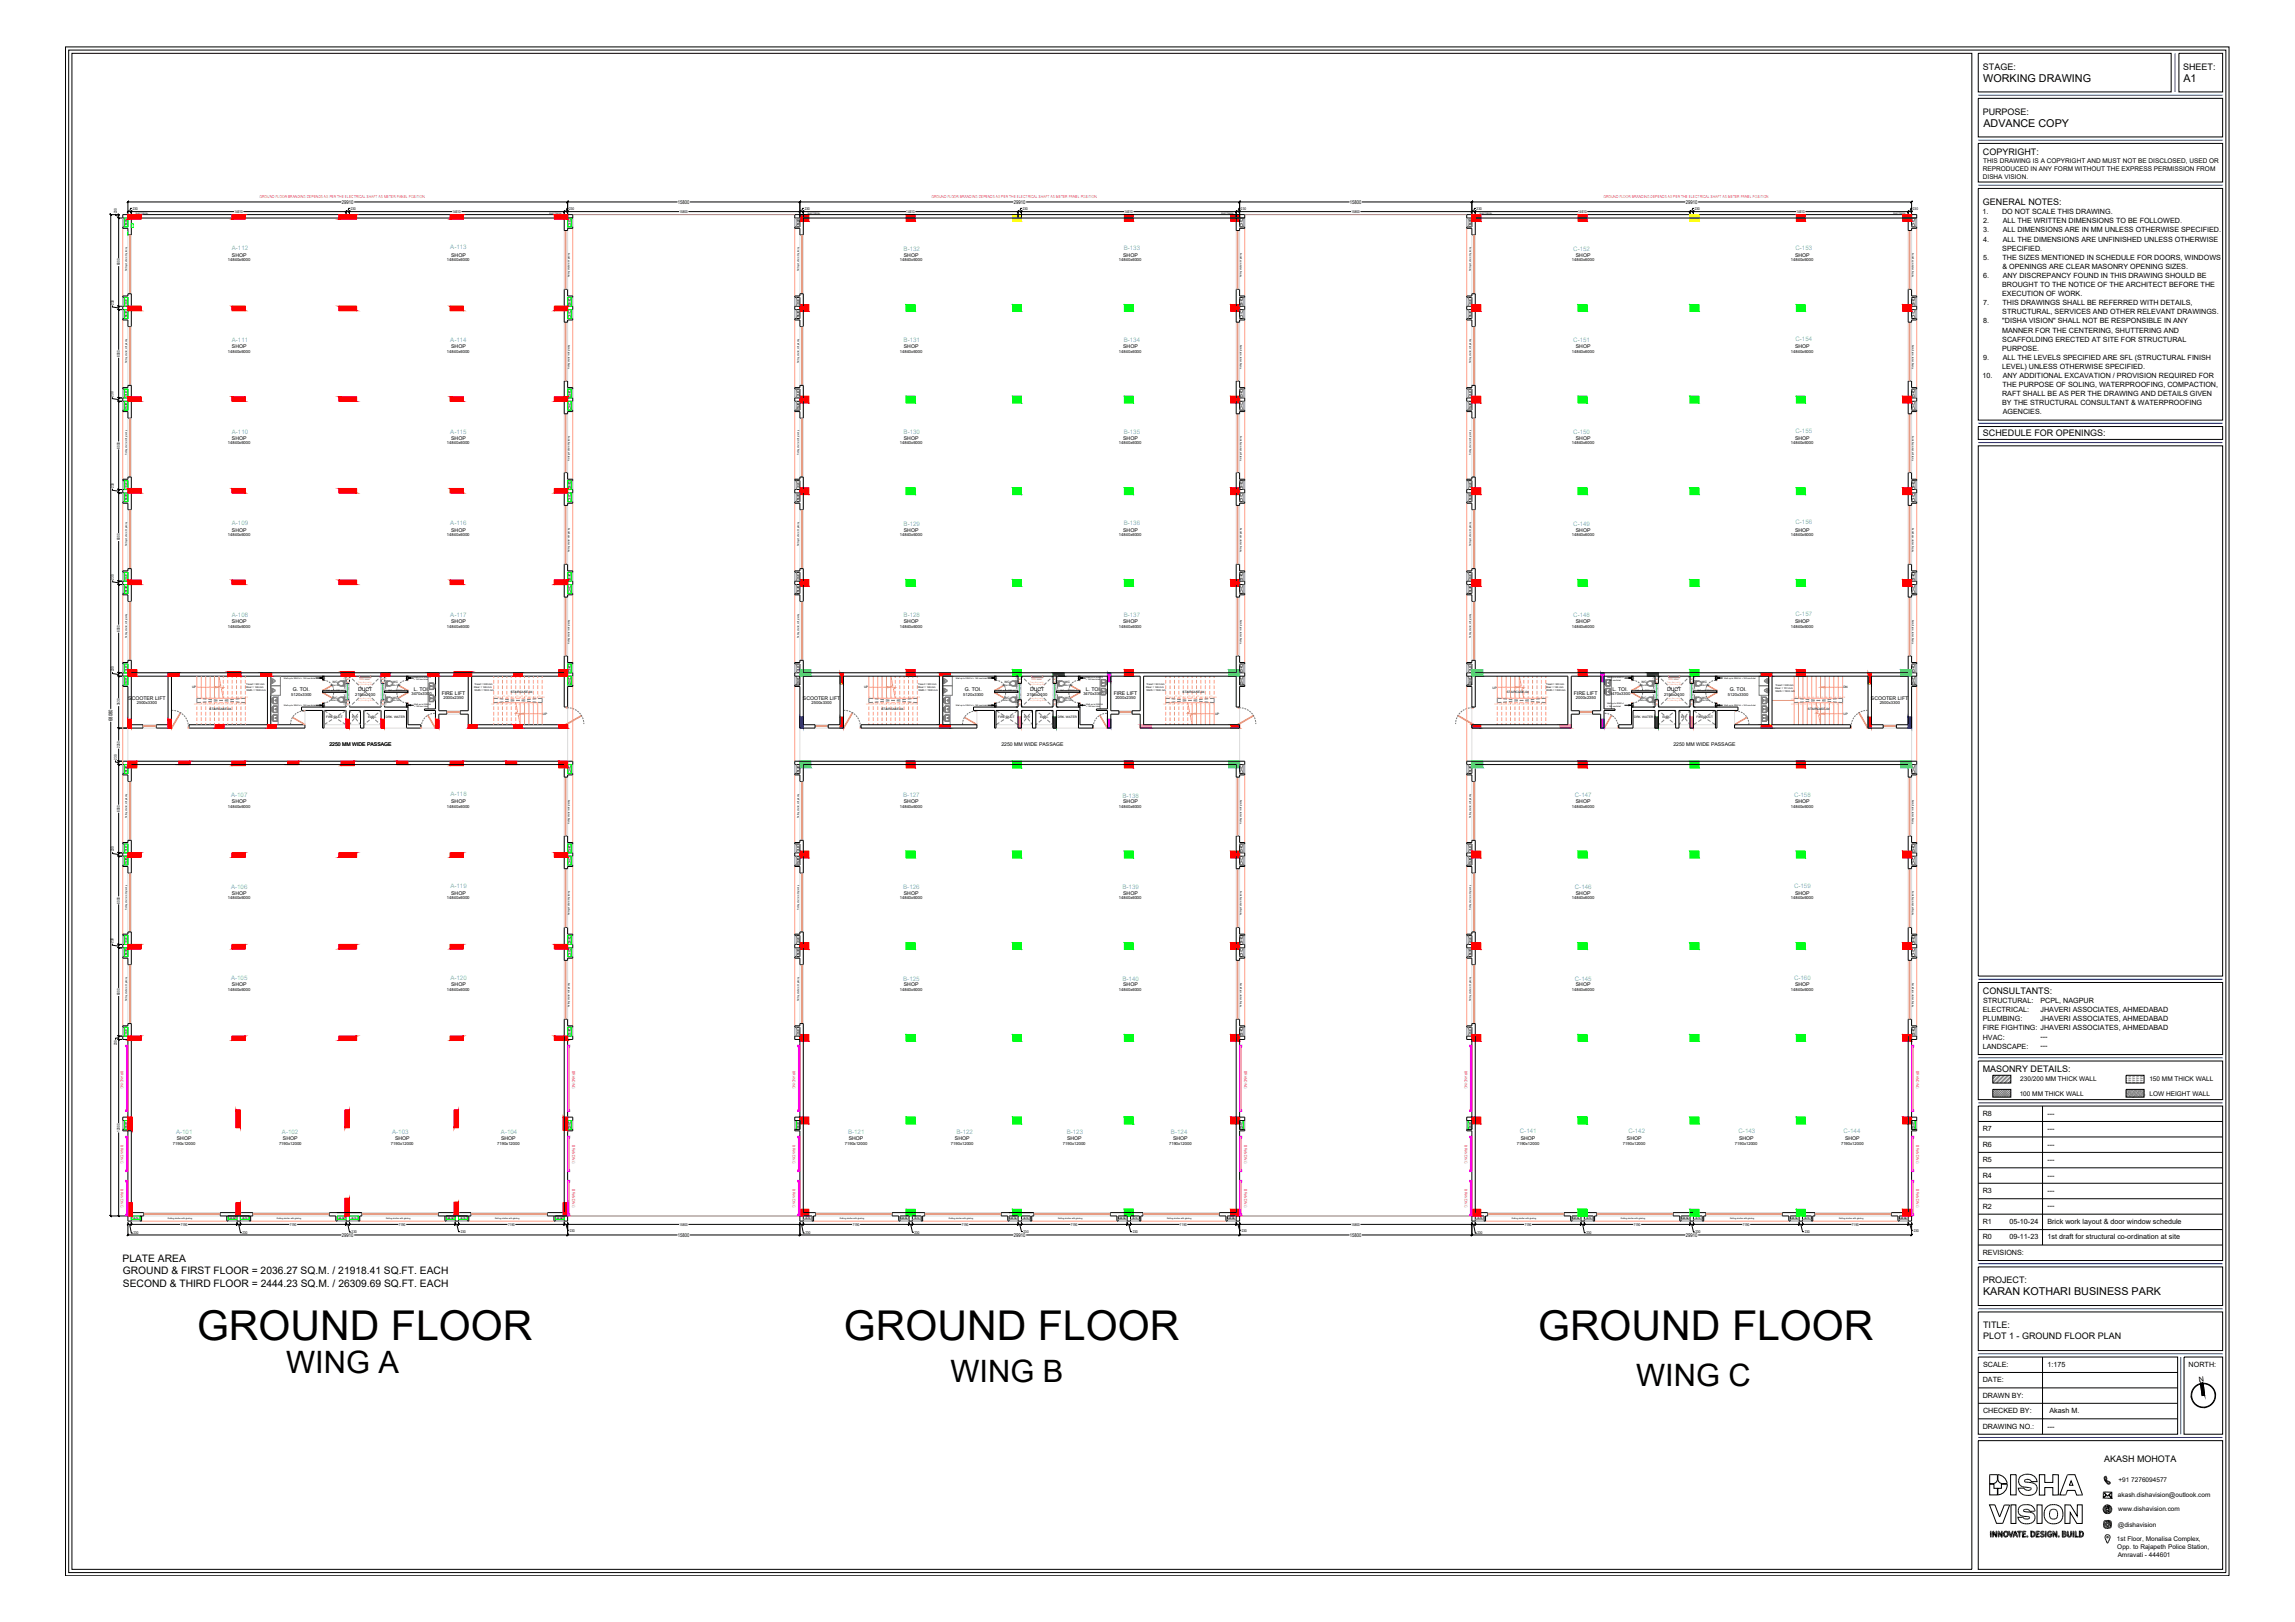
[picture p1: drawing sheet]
<svg xmlns="http://www.w3.org/2000/svg" width="841mm" height="594mm" viewBox="0 0 841 594" stroke-linecap="round" stroke-linejoin="round" font-family="sans-serif">
<defs><g id="words">
<g font-size="15.1">
<text x="72.2" y="490.6">GROUND FLOOR</text>
<text x="309.3" y="490.6">GROUND FLOOR</text>
<text x="563.6" y="490.6">GROUND FLOOR</text>
</g>
<g font-size="11.3">
<text x="104.9" y="503">WING A</text>
<text x="348.3" y="506.3">WING B</text>
<text x="599.6" y="507.6">WING C</text>
</g>
<g font-size="4">
<text x="726.8" y="29.9">WORKING DRAWING</text>
<text x="800.1" y="29.9">A1</text>
<text x="726.8" y="46.4">ADVANCE COPY</text>
<text x="726.7" y="474.4">KARAN KOTHARI BUSINESS PARK</text>
</g>
<g font-size="3.8">
<text x="44.9" y="462.1">PLATE AREA</text>
<text x="45" y="466.7">GROUND &amp; FIRST FLOOR = 2036.27 SQ.M. / 21918.41 SQ.FT. EACH</text>
<text x="45" y="471.2">SECOND &amp; THIRD FLOOR = 2444.23 SQ.M. / 26309.69 SQ.FT. EACH</text>
</g>
<g font-size="3.3">
<text x="726.7" y="25.5">STAGE:</text>
<text x="800" y="25.5">SHEET:</text>
<text x="726.6" y="42">PURPOSE:</text>
<text x="726.7" y="56.6">COPYRIGHT:</text>
<text x="726.7" y="75">GENERAL NOTES:</text>
<text x="726.7" y="159.8">SCHEDULE FOR OPENINGS:</text>
<text x="726.7" y="363.9">CONSULTANTS:</text>
<text x="726.6" y="392.7">MASONRY DETAILS:</text>
<text x="726.6" y="470">PROJECT:</text>
<text x="726.7" y="490.4">PLOT 1 - GROUND FLOOR PLAN</text>
<text x="726.7" y="486.5">TITLE:</text>
<text x="771" y="535.3">AKASH MOHOTA</text>
</g>
<g font-size="2.6">
<text x="726.5" y="78.5">1.</text>
<text x="726.7" y="81.8">2.</text>
<text x="733.7" y="78.5">DO NOT SCALE THIS DRAWING.</text>
<text x="733.9" y="81.8">ALL THE WRITTEN DIMENSIONS TO BE FOLLOWED.</text>
<text x="726.7" y="85.1">3.</text>
<text x="726.8" y="88.5">4.</text>
<text x="733.9" y="85.1">ALL DIMENSIONS ARE IN MM UNLESS OTHERWISE SPECIFIED.</text>
<text x="733.9" y="88.5">ALL THE DIMENSIONS ARE UNFINISHED UNLESS OTHERWISE</text>
<text x="726.7" y="95.1">5.</text>
<text x="733.8" y="91.8">SPECIFIED.</text>
<text x="733.8" y="95.1">THE SIZES MENTIONED IN SCHEDULE FOR DOORS, WINDOWS</text>
<text x="726.7" y="101.8">6.</text>
<text x="733.8" y="98.5">&amp; OPENINGS ARE CLEAR MASONRY OPENING SIZES.</text>
<text x="733.9" y="101.8">ANY DISCREPANCY FOUND IN THIS DRAWING SHOULD BE</text>
<text x="733.7" y="105.1">BROUGHT TO THE NOTICE OF THE ARCHITECT BEFORE THE</text>
<text x="726.7" y="111.8">7.</text>
<text x="733.7" y="108.5">EXECUTION OF WORK.</text>
<text x="733.8" y="111.8">THIS DRAWINGS SHALL BE REFERRED WITH DETAILS,</text>
<text x="726.7" y="118.5">8.</text>
<text x="733.8" y="115.1">STRUCTURAL, SERVICES AND OTHER RELEVANT DRAWINGS.</text>
<text x="733.8" y="118.5">&quot;DISHA VISION&quot; SHALL NOT BE RESPONSIBLE IN ANY</text>
<text x="733.7" y="121.8">MANNER FOR THE CENTERING, SHUTTERING AND</text>
<text x="733.8" y="125.2">SCAFFOLDING ERECTED AT SITE FOR STRUCTURAL</text>
<text x="726.7" y="131.8">9.</text>
<text x="733.7" y="128.5">PURPOSE.</text>
<text x="733.9" y="131.8">ALL THE LEVELS SPECIFIED ARE SFL (STRUCTURAL FINISH</text>
<text x="733.7" y="135.1">LEVEL) UNLESS OTHERWISE SPECIFIED.</text>
<text x="726.5" y="138.5">10.</text>
<text x="733.8" y="141.8">THE PURPOSE OF SOLING, WATERPROOFING, COMPACTION,</text>
<text x="733.9" y="138.5">ANY ADDITIONAL EXCAVATION / PROVISION REQUIRED FOR</text>
<text x="733.7" y="145.1">RAFT SHALL BE AS PER THE DRAWING AND DETAILS GIVEN</text>
<text x="733.7" y="148.5">BY THE STRUCTURAL CONSULTANT &amp; WATERPROOFING</text>
<text x="733.9" y="151.8">AGENCIES.</text>
<text x="726.6" y="370.8">ELECTRICAL:</text>
<text x="726.7" y="367.4">STRUCTURAL:</text>
<text x="747.7" y="367.4">PCPL, NAGPUR</text>
<text x="747.7" y="370.7">JHAVERI ASSOCIATES, AHMEDABAD</text>
<text x="726.6" y="374.1">PLUMBING:</text>
<text x="726.6" y="377.4">FIRE FIGHTING: JHAVERI ASSOCIATES, AHMEDABAD</text>
<text x="747.7" y="374">JHAVERI ASSOCIATES, AHMEDABAD</text>
<text x="726.6" y="380.8">HVAC:</text>
<text x="747.7" y="380.5">---</text>
<text x="747.7" y="383.9">---</text>
<text x="726.6" y="384.1">LANDSCAPE:</text>
<text x="726.6" y="408.7">R8</text>
<text x="750.3" y="408.7">---</text>
<text x="726.6" y="414.3">R7</text>
<text x="750.3" y="414.3">---</text>
<text x="726.6" y="425.7">R5</text>
<text x="726.6" y="420">R6</text>
<text x="750.3" y="420">---</text>
<text x="750.3" y="425.7">---</text>
<text x="726.6" y="431.3">R4</text>
<text x="750.3" y="431.3">---</text>
<text x="726.6" y="437">R3</text>
<text x="750.3" y="437">---</text>
<text x="726.6" y="442.6">R2</text>
<text x="750.3" y="442.6">---</text>
<text x="726.6" y="448.3">R1</text>
<text x="736.4" y="448.3">05-10-24</text>
<text x="750.3" y="448.3">Brick work layout &amp; door window schedule</text>
<text x="726.6" y="453.9">R0</text>
<text x="736.4" y="453.9">09-11-23</text>
<text x="750.3" y="453.9">1st draft for structural co-ordination at site</text>
<text x="726.6" y="459.6">REVISIONS:</text>
<text x="726.7" y="500.6">SCALE:</text>
<text x="750.3" y="500.6">1:175</text>
<text x="802.1" y="500.6">NORTH:</text>
<text x="726.6" y="506.3">DATE:</text>
<text x="805.9" y="506.3" transform="rotate(-7 805.9 506.3)">N</text>
<text x="726.6" y="511.9">DRAWN BY:</text>
<text x="726.7" y="517.6">CHECKED BY:</text>
<text x="751" y="517.6">Akash M.</text>
<text x="726.6" y="523.3">DRAWING NO.:</text>
<text x="750.3" y="523.2">---</text>
</g>
<g font-size="2.4">
<text x="726.8" y="59.7">THIS DRAWING IS A COPYRIGHT AND MUST NOT BE DISCLOSED, USED OR</text>
<text x="726.6" y="62.5">REPRODUCED IN ANY FORM WITHOUT THE EXPRESS PERMISSION FROM</text>
<text x="726.6" y="65.4">DISHA VISION.</text>
<text x="740.3" y="395.8">230/200 MM THICK WALL</text>
<text x="787.7" y="395.8">150 MM THICK WALL</text>
<text x="740.1" y="401.5">100 MM THICK WALL</text>
<text x="787.7" y="401.5">LOW HEIGHT WALL</text>
<text x="776.3" y="542.8">+91 7276094577</text>
<text x="776.1" y="548.3">akash.dishavision@outlook.com</text>
<text x="776.2" y="553.5">www.dishavision.com</text>
<text x="776.1" y="559.2">@dishavision</text>
<text x="775.8" y="564.5">1st Floor, Monalisa Complex,</text>
<text x="775.9" y="567.3">Opp. to Rajapeth Police Station,</text>
<text x="776" y="570.2">Amravati - 444601</text>
</g>
<g font-size="2.3" fill="#6edda5">
<text x="84.9" y="91.7">A-112</text>
<text x="165" y="91.2">A-113</text>
<text x="331.1" y="91.8">B-132</text>
<text x="411.8" y="91.7">B-133</text>
<text x="576.5" y="91.9">C-152</text>
<text x="658" y="91.4">C-153</text>
<text x="84.9" y="125.3">A-111</text>
<text x="165" y="125.3">A-114</text>
<text x="331.1" y="125.4">B-131</text>
<text x="411.8" y="125.2">B-134</text>
<text x="576.5" y="125.4">C-151</text>
<text x="658" y="124.9">C-154</text>
<text x="84.9" y="158.8">A-110</text>
<text x="165" y="158.8">A-115</text>
<text x="331.1" y="159">B-130</text>
<text x="411.8" y="158.8">B-135</text>
<text x="576.5" y="159">C-150</text>
<text x="658" y="158.5">C-155</text>
<text x="84.9" y="192.4">A-109</text>
<text x="165" y="192.4">A-116</text>
<text x="331.1" y="192.5">B-129</text>
<text x="411.8" y="192.4">B-136</text>
<text x="576.5" y="192.5">C-149</text>
<text x="658" y="192.1">C-156</text>
<text x="84.9" y="226">A-108</text>
<text x="165" y="225.9">A-117</text>
<text x="331.1" y="226.1">B-128</text>
<text x="411.8" y="225.9">B-137</text>
<text x="576.5" y="226.1">C-148</text>
<text x="658" y="225.6">C-157</text>
<text x="84.7" y="291.9">A-107</text>
<text x="165" y="291.6">A-118</text>
<text x="331" y="292.1">B-127</text>
<text x="411.3" y="292.1">B-138</text>
<text x="577.1" y="292">C-147</text>
<text x="657.4" y="291.7">C-158</text>
<text x="84.7" y="325.5">A-106</text>
<text x="165" y="325.2">A-119</text>
<text x="331" y="325.6">B-126</text>
<text x="411.3" y="325.7">B-139</text>
<text x="577.1" y="325.6">C-146</text>
<text x="657.4" y="325.3">C-159</text>
<text x="84.7" y="359.1">A-105</text>
<text x="165" y="358.8">A-120</text>
<text x="331" y="359.2">B-125</text>
<text x="411.3" y="359.2">B-140</text>
<text x="577.1" y="359.1">C-145</text>
<text x="657.4" y="358.9">C-160</text>
<text x="64.5" y="415.4">A-101</text>
<text x="103.3" y="415.4">A-102</text>
<text x="143.7" y="415.4">A-103</text>
<text x="183.6" y="415.4">A-104</text>
<text x="310.8" y="415.2">B-121</text>
<text x="350.5" y="415.2">B-122</text>
<text x="390.9" y="415.2">B-123</text>
<text x="429.1" y="415.2">B-124</text>
<text x="557" y="415">C-141</text>
<text x="596.7" y="415">C-142</text>
<text x="637.1" y="415">C-143</text>
<text x="675.6" y="415">C-144</text>
</g>
<g font-size="1.9">
<text x="125.3" y="74.6">29910</text>
<text x="248.4" y="74.6">15800</text>
<text x="371.6" y="74.6">29910</text>
<text x="494.6" y="74.6">15800</text>
<text x="617.8" y="74.6">29910</text>
<text x="85" y="94">SHOP</text>
<text x="165.4" y="94">SHOP</text>
<text x="331.2" y="94">SHOP</text>
<text x="411.6" y="94">SHOP</text>
<text x="577.5" y="94">SHOP</text>
<text x="657.8" y="94">SHOP</text>
<text x="85" y="127.6">SHOP</text>
<text x="165.4" y="127.6">SHOP</text>
<text x="331.2" y="127.6">SHOP</text>
<text x="411.6" y="127.6">SHOP</text>
<text x="577.5" y="127.6">SHOP</text>
<text x="657.8" y="127.6">SHOP</text>
<text x="85" y="161.1">SHOP</text>
<text x="165.4" y="161.1">SHOP</text>
<text x="331.2" y="161.1">SHOP</text>
<text x="411.6" y="161.1">SHOP</text>
<text x="577.5" y="161.1">SHOP</text>
<text x="657.8" y="161.1">SHOP</text>
<text x="85" y="194.7">SHOP</text>
<text x="165.4" y="194.7">SHOP</text>
<text x="331.2" y="194.7">SHOP</text>
<text x="411.6" y="194.7">SHOP</text>
<text x="577.5" y="194.7">SHOP</text>
<text x="657.8" y="194.7">SHOP</text>
<text x="85" y="228.2">SHOP</text>
<text x="165.4" y="228.2">SHOP</text>
<text x="331.2" y="228.2">SHOP</text>
<text x="411.6" y="228.2">SHOP</text>
<text x="577.5" y="228.2">SHOP</text>
<text x="657.8" y="228.2">SHOP</text>
<text x="47" y="256.2">SCOOTER LIFT</text>
<text x="107.4" y="252.9">G. TOI.</text>
<text x="131.2" y="252.9">DUCT</text>
<text x="151.6" y="253">L. TOI.</text>
<text x="161.9" y="254.6">FIRE LIFT</text>
<text x="294.2" y="256.2">SCOOTER LIFT</text>
<text x="353.6" y="252.9">G. TOI.</text>
<text x="377.5" y="252.9">DUCT</text>
<text x="397.9" y="253.1">L. TOI.</text>
<text x="408.1" y="254.6">FIRE LIFT</text>
<text x="576.7" y="254.6">FIRE LIFT</text>
<text x="590.9" y="253.2">L. TOI.</text>
<text x="610.9" y="252.9">DUCT</text>
<text x="633.9" y="252.9">G. TOI.</text>
<text x="685.6" y="256.2">SCOOTER LIFT</text>
<text x="41.3" y="264.1" transform="rotate(-90 41.3 264.1)">68080</text>
<text x="120.7" y="273.2">2250 MM WIDE PASSAGE</text>
<text x="367" y="273.2">2250 MM WIDE PASSAGE</text>
<text x="613.2" y="273.2">2250 MM WIDE PASSAGE</text>
<text x="85" y="294.2">SHOP</text>
<text x="165.4" y="294.2">SHOP</text>
<text x="331.2" y="294.2">SHOP</text>
<text x="411.6" y="294.2">SHOP</text>
<text x="577.5" y="294.2">SHOP</text>
<text x="657.8" y="294.2">SHOP</text>
<text x="85" y="327.7">SHOP</text>
<text x="165.4" y="327.7">SHOP</text>
<text x="331.2" y="327.7">SHOP</text>
<text x="411.6" y="327.7">SHOP</text>
<text x="577.5" y="327.7">SHOP</text>
<text x="657.8" y="327.7">SHOP</text>
<text x="85" y="361.3">SHOP</text>
<text x="165.4" y="361.3">SHOP</text>
<text x="331.2" y="361.3">SHOP</text>
<text x="411.6" y="361.3">SHOP</text>
<text x="577.5" y="361.3">SHOP</text>
<text x="657.8" y="361.3">SHOP</text>
<text x="64.8" y="417.7">SHOP</text>
<text x="103.7" y="417.7">SHOP</text>
<text x="144.8" y="417.7">SHOP</text>
<text x="183.6" y="417.7">SHOP</text>
<text x="311.1" y="417.7">SHOP</text>
<text x="350" y="417.7">SHOP</text>
<text x="391" y="417.7">SHOP</text>
<text x="429.9" y="417.7">SHOP</text>
<text x="557.3" y="417.7">SHOP</text>
<text x="596.2" y="417.7">SHOP</text>
<text x="637.3" y="417.7">SHOP</text>
<text x="676.2" y="417.7">SHOP</text>
<text x="125.3" y="453">29910</text>
<text x="248.4" y="453">15800</text>
<text x="371.6" y="453">29910</text>
<text x="494.6" y="453">15800</text>
<text x="617.8" y="453">29910</text>
</g>
<g font-size="1.5" fill="#f0f">
<text x="95.1" y="72.4">GROUND FLOOR BRANDING DEPENDS AS PER THE ELECTRICAL SHAFT AS METER PANEL POSITION</text>
<text x="341.4" y="72.4">GROUND FLOOR BRANDING DEPENDS AS PER THE ELECTRICAL SHAFT AS METER PANEL POSITION</text>
<text x="587.6" y="72.4">GROUND FLOOR BRANDING DEPENDS AS PER THE ELECTRICAL SHAFT AS METER PANEL POSITION</text>
<text x="44.2" y="392.3" transform="rotate(90 44.2 392.3)">BRANDING</text>
<text x="209.6" y="392.3" transform="rotate(90 209.6 392.3)">BRANDING</text>
<text x="290.4" y="392.3" transform="rotate(90 290.4 392.3)">BRANDING</text>
<text x="455.9" y="392.3" transform="rotate(90 455.9 392.3)">BRANDING</text>
<text x="536.7" y="392.3" transform="rotate(90 536.7 392.3)">BRANDING</text>
<text x="702.1" y="392.3" transform="rotate(90 702.1 392.3)">BRANDING</text>
<text x="44.2" y="419.5" transform="rotate(90 44.2 419.5)">BRANDING</text>
<text x="209.6" y="419.5" transform="rotate(90 209.6 419.5)">BRANDING</text>
<text x="290.4" y="419.5" transform="rotate(90 290.4 419.5)">BRANDING</text>
<text x="455.9" y="419.5" transform="rotate(90 455.9 419.5)">BRANDING</text>
<text x="536.7" y="419.5" transform="rotate(90 536.7 419.5)">BRANDING</text>
<text x="702.1" y="419.5" transform="rotate(90 702.1 419.5)">BRANDING</text>
<text x="44.2" y="435.6" transform="rotate(90 44.2 435.6)">BRANDING</text>
<text x="209.6" y="435.6" transform="rotate(90 209.6 435.6)">BRANDING</text>
<text x="290.4" y="435.6" transform="rotate(90 290.4 435.6)">BRANDING</text>
<text x="455.9" y="435.6" transform="rotate(90 455.9 435.6)">BRANDING</text>
<text x="536.7" y="435.6" transform="rotate(90 536.7 435.6)">BRANDING</text>
<text x="702.1" y="435.6" transform="rotate(90 702.1 435.6)">BRANDING</text>
</g>
<g font-size="1.5">
<text x="83.5" y="95.6">14840x6000</text>
<text x="163.8" y="95.6">14840x6000</text>
<text x="329.8" y="95.6">14840x6000</text>
<text x="410" y="95.6">14840x6000</text>
<text x="576" y="95.6">14840x6000</text>
<text x="656.3" y="95.6">14840x6000</text>
<text x="83.5" y="129.2">14840x6000</text>
<text x="163.8" y="129.2">14840x6000</text>
<text x="329.8" y="129.2">14840x6000</text>
<text x="410" y="129.2">14840x6000</text>
<text x="576" y="129.2">14840x6000</text>
<text x="656.3" y="129.2">14840x6000</text>
<text x="83.5" y="162.7">14840x6000</text>
<text x="163.8" y="162.7">14840x6000</text>
<text x="329.8" y="162.7">14840x6000</text>
<text x="410" y="162.7">14840x6000</text>
<text x="576" y="162.7">14840x6000</text>
<text x="656.3" y="162.7">14840x6000</text>
<text x="83.5" y="196.3">14840x6000</text>
<text x="163.8" y="196.3">14840x6000</text>
<text x="329.8" y="196.3">14840x6000</text>
<text x="410" y="196.3">14840x6000</text>
<text x="576" y="196.3">14840x6000</text>
<text x="656.3" y="196.3">14840x6000</text>
<text x="83.5" y="229.9">14840x6000</text>
<text x="163.8" y="229.9">14840x6000</text>
<text x="329.8" y="229.9">14840x6000</text>
<text x="410" y="229.9">14840x6000</text>
<text x="576" y="229.9">14840x6000</text>
<text x="656.3" y="229.9">14840x6000</text>
<text x="50.1" y="257.8">2500x3300</text>
<text x="106.7" y="255">5120x3300</text>
<text x="130.1" y="255">2150x2100</text>
<text x="150.8" y="254.4">3470x3300</text>
<text x="162.5" y="256.2">2000x2350</text>
<text x="297.4" y="257.8">2500x3300</text>
<text x="353" y="255">5120x3300</text>
<text x="376.4" y="255">2150x2100</text>
<text x="397" y="254.5">3470x3300</text>
<text x="408.7" y="256.2">2000x2350</text>
<text x="577.5" y="256.2">2000x2350</text>
<text x="590" y="254.5">3470x3300</text>
<text x="609.8" y="255">2150x2100</text>
<text x="633.2" y="255">5120x3300</text>
<text x="688.8" y="257.8">2500x3300</text>
<text x="83.5" y="295.8">14840x6000</text>
<text x="163.8" y="295.8">14840x6000</text>
<text x="329.8" y="295.8">14840x6000</text>
<text x="410" y="295.8">14840x6000</text>
<text x="576" y="295.8">14840x6000</text>
<text x="656.3" y="295.8">14840x6000</text>
<text x="83.5" y="329.4">14840x6000</text>
<text x="163.8" y="329.4">14840x6000</text>
<text x="329.8" y="329.4">14840x6000</text>
<text x="410" y="329.4">14840x6000</text>
<text x="576" y="329.4">14840x6000</text>
<text x="656.3" y="329.4">14840x6000</text>
<text x="83.5" y="362.9">14840x6000</text>
<text x="163.8" y="362.9">14840x6000</text>
<text x="329.8" y="362.9">14840x6000</text>
<text x="410" y="362.9">14840x6000</text>
<text x="576" y="362.9">14840x6000</text>
<text x="656.3" y="362.9">14840x6000</text>
<text x="63.3" y="419.3">7190x12000</text>
<text x="102.2" y="419.3">7190x12000</text>
<text x="143.3" y="419.3">7190x12000</text>
<text x="182.2" y="419.3">7190x12000</text>
<text x="309.6" y="419.3">7190x12000</text>
<text x="348.5" y="419.3">7190x12000</text>
<text x="389.5" y="419.3">7190x12000</text>
<text x="428.4" y="419.3">7190x12000</text>
<text x="555.8" y="419.3">7190x12000</text>
<text x="594.7" y="419.3">7190x12000</text>
<text x="635.8" y="419.3">7190x12000</text>
<text x="674.7" y="419.3">7190x12000</text>
</g>
<g font-size="1.4">
<text x="48.6" y="76.8">230</text>
<text x="85.9" y="78">14610</text>
<text x="128.6" y="76.8">230</text>
<text x="165.8" y="78">14610</text>
<text x="208.5" y="76.8">230</text>
<text x="249" y="78">15800</text>
<text x="294.9" y="76.8">230</text>
<text x="332.1" y="78">14610</text>
<text x="374.8" y="76.8">230</text>
<text x="412.1" y="78">14610</text>
<text x="454.8" y="76.8">230</text>
<text x="495.2" y="78">15800</text>
<text x="541.1" y="76.8">230</text>
<text x="578.4" y="78">14610</text>
<text x="621.1" y="76.8">230</text>
<text x="658.3" y="78">14610</text>
<text x="701" y="76.8">230</text>
<text x="42.8" y="78.1" transform="rotate(-90 42.8 78.1)">230</text>
<text x="43.9" y="97.2" transform="rotate(-90 43.9 97.2)">6000</text>
<text x="41.7" y="111.7" transform="rotate(-90 41.7 111.7)">230</text>
<text x="43.9" y="130.8" transform="rotate(-90 43.9 130.8)">6000</text>
<text x="41.6" y="145.2" transform="rotate(-90 41.6 145.2)">230</text>
<text x="43.9" y="164.4" transform="rotate(-90 43.9 164.4)">6000</text>
<text x="41.7" y="178.8" transform="rotate(-90 41.7 178.8)">230</text>
<text x="43.9" y="197.9" transform="rotate(-90 43.9 197.9)">6000</text>
<text x="41.7" y="212.4" transform="rotate(-90 41.7 212.4)">230</text>
<text x="43.9" y="231.5" transform="rotate(-90 43.9 231.5)">6000</text>
<text x="41.7" y="245.9" transform="rotate(-90 41.7 245.9)">230</text>
<text x="43.9" y="258.4" transform="rotate(-90 43.9 258.4)">3530</text>
<text x="43.9" y="274" transform="rotate(-90 43.9 274)">2250</text>
<text x="42.8" y="278.3" transform="rotate(-90 42.8 278.3)">230</text>
<text x="43.9" y="297.4" transform="rotate(-90 43.9 297.4)">6000</text>
<text x="41.7" y="311.9" transform="rotate(-90 41.7 311.9)">230</text>
<text x="43.9" y="331" transform="rotate(-90 43.9 331)">6000</text>
<text x="41.6" y="345.4" transform="rotate(-90 41.6 345.4)">230</text>
<text x="43.9" y="364.5" transform="rotate(-90 43.9 364.5)">6000</text>
<text x="42.8" y="382.9" transform="rotate(-90 42.8 382.9)">230</text>
<text x="43.9" y="414.6" transform="rotate(-90 43.9 414.6)">12000</text>
<text x="66.2" y="448.9">7190</text>
<text x="106.2" y="448.9">7190</text>
<text x="146.2" y="448.9">7190</text>
<text x="186.2" y="448.9">7190</text>
<text x="249" y="448.9">15800</text>
<text x="312.5" y="448.9">7190</text>
<text x="352.5" y="448.9">7190</text>
<text x="392.4" y="448.9">7190</text>
<text x="432.4" y="448.9">7190</text>
<text x="495.2" y="448.9">15800</text>
<text x="558.7" y="448.9">7190</text>
<text x="598.7" y="448.9">7190</text>
<text x="638.7" y="448.9">7190</text>
<text x="678.7" y="448.9">7190</text>
<text x="48.9" y="452.1">230</text>
<text x="88.9" y="452">230</text>
<text x="128.9" y="451.7">230</text>
<text x="168.8" y="451.6">230</text>
<text x="208.8" y="451.1">230</text>
<text x="295.2" y="452.1">230</text>
<text x="335.1" y="451.8">230</text>
<text x="375.1" y="451.6">230</text>
<text x="415.1" y="451.6">230</text>
<text x="455.1" y="451.1">230</text>
<text x="541.4" y="452.1">230</text>
<text x="581.4" y="452">230</text>
<text x="621.4" y="451.7">230</text>
<text x="661.3" y="451.6">230</text>
<text x="701.3" y="451.1">230</text>
</g>
<g font-size="1.1">
<text x="70.4" y="251.9">UP</text>
<text x="121.8" y="250.2">WC</text>
<text x="144" y="250.2">WC</text>
<text x="316.6" y="251.9">UP</text>
<text x="368.1" y="250.2">WC</text>
<text x="390.2" y="250.2">WC</text>
<text x="601.5" y="250.2">WC</text>
<text x="623.7" y="250.2">WC</text>
<text x="121.8" y="255.9">WC</text>
<text x="144" y="255.9">WC</text>
<text x="187.1" y="254">STAIRCASE-04</text>
<text x="368.1" y="255.9">WC</text>
<text x="390.2" y="255.9">WC</text>
<text x="433.4" y="254">STAIRCASE-04</text>
<text x="546.9" y="252.3">UP</text>
<text x="552.2" y="254">STAIRCASE-04</text>
<text x="601.5" y="255.9">WC</text>
<text x="623.7" y="255.9">WC</text>
<text x="675.5" y="252">DN</text>
<text x="76.8" y="259.9">STAIRCASE-04</text>
<text x="119.6" y="262.9">FIRE DUCT</text>
<text x="129.1" y="262.9">ELV</text>
<text x="134.9" y="262.9">ELEC.</text>
<text x="141.4" y="262.9">DRK. WATER</text>
<text x="199" y="261.8">UP</text>
<text x="323.1" y="259.9">STAIRCASE-04</text>
<text x="365.8" y="262.9">FIRE DUCT</text>
<text x="375.4" y="262.9">ELV</text>
<text x="381.2" y="262.9">ELEC.</text>
<text x="387.6" y="262.9">DRK. WATER</text>
<text x="445.2" y="261.8">UP</text>
<text x="598.8" y="262.9">DRK. WATER</text>
<text x="609.2" y="262.9">ELEC.</text>
<text x="616.1" y="262.9">ELV</text>
<text x="621.7" y="262.9">FIRE DUCT</text>
<text x="662.5" y="259.9">STAIRCASE-04</text>
<text x="675.6" y="261.7">UP</text>
</g>
<g font-size="1.1" fill="#808080">
<text x="126.7" y="249.8" transform="rotate(-90 126.7 249.8)">500</text>
<text x="141.7" y="249.8" transform="rotate(-90 141.7 249.8)">500</text>
<text x="373" y="249.8" transform="rotate(-90 373 249.8)">500</text>
<text x="387.9" y="249.8" transform="rotate(-90 387.9 249.8)">500</text>
<text x="606.4" y="249.8" transform="rotate(-90 606.4 249.8)">500</text>
<text x="621.4" y="249.8" transform="rotate(-90 621.4 249.8)">500</text>
<text x="126.7" y="254.4" transform="rotate(-90 126.7 254.4)">1100</text>
<text x="141.7" y="254.4" transform="rotate(-90 141.7 254.4)">1100</text>
<text x="373" y="254.4" transform="rotate(-90 373 254.4)">1100</text>
<text x="387.9" y="254.4" transform="rotate(-90 387.9 254.4)">1100</text>
<text x="606.4" y="254.4" transform="rotate(-90 606.4 254.4)">1100</text>
<text x="621.4" y="254.4" transform="rotate(-90 621.4 254.4)">1100</text>
<text x="126.7" y="258.4" transform="rotate(-90 126.7 258.4)">500</text>
<text x="141.7" y="258.4" transform="rotate(-90 141.7 258.4)">500</text>
<text x="373" y="258.4" transform="rotate(-90 373 258.4)">500</text>
<text x="387.9" y="258.4" transform="rotate(-90 387.9 258.4)">500</text>
<text x="606.4" y="258.4" transform="rotate(-90 606.4 258.4)">500</text>
<text x="621.4" y="258.4" transform="rotate(-90 621.4 258.4)">500</text>
</g>
<g font-size=".9">
<text x="90.3" y="251">Tread = 300 mm</text>
<text x="173.8" y="251">Tread = 300 mm</text>
<text x="336.5" y="251">Tread = 300 mm</text>
<text x="420.1" y="251">Tread = 300 mm</text>
<text x="566.6" y="251">Tread = 300 mm</text>
<text x="650.6" y="251.4">Tread = 300 mm</text>
<text x="90.2" y="252.1">Riser = 146 mm</text>
<text x="90.3" y="253.2">Width = 1500 mm</text>
<text x="173.8" y="252.1">Riser = 146 mm</text>
<text x="173.9" y="253.2">Width = 1500 mm</text>
<text x="336.5" y="252.1">Riser = 146 mm</text>
<text x="336.5" y="253.2">Width = 1500 mm</text>
<text x="420.1" y="252.1">Riser = 146 mm</text>
<text x="420.1" y="253.2">Width = 1500 mm</text>
<text x="566.6" y="252.1">Riser = 146 mm</text>
<text x="566.6" y="253.2">Width = 1500 mm</text>
<text x="650.6" y="252.5">Riser = 151 mm</text>
<text x="650.6" y="253.5">Width = 1500 mm</text>
</g>
<g font-size=".8">
<text x="46.5" y="82.6" transform="rotate(-90 46.5 82.6)">PLUM.</text>
<text x="49.7" y="78.2">ELECTRICAL</text>
<text x="201.3" y="78.2">ELECTRICAL</text>
<text x="208.9" y="82" transform="rotate(-90 208.9 82)">AC</text>
<text x="292.7" y="82.6" transform="rotate(-90 292.7 82.6)">PLUM.</text>
<text x="296" y="78.2">ELECTRICAL</text>
<text x="447.6" y="78.2">ELECTRICAL</text>
<text x="455.2" y="82" transform="rotate(-90 455.2 82)">AC</text>
<text x="539" y="82.6" transform="rotate(-90 539 82.6)">PLUM.</text>
<text x="542.3" y="78.2">ELECTRICAL</text>
<text x="693.9" y="78.2">ELECTRICAL</text>
<text x="701.4" y="82" transform="rotate(-90 701.4 82)">AC</text>
<text x="46.5" y="99.4" transform="rotate(-90 46.5 99.4)">Rolling shutter with glazing</text>
<text x="208.8" y="101.6" transform="rotate(-90 208.8 101.6)">Rolling shutter with glazing</text>
<text x="292.8" y="99.4" transform="rotate(-90 292.8 99.4)">Rolling shutter with glazing</text>
<text x="455" y="101.6" transform="rotate(-90 455 101.6)">Rolling shutter with glazing</text>
<text x="539" y="99.4" transform="rotate(-90 539 99.4)">Rolling shutter with glazing</text>
<text x="701.3" y="101.6" transform="rotate(-90 701.3 101.6)">Rolling shutter with glazing</text>
<text x="46.5" y="111" transform="rotate(-90 46.5 111)">AC</text>
<text x="208.9" y="111.7" transform="rotate(-90 208.9 111.7)">PLUM.</text>
<text x="292.7" y="111" transform="rotate(-90 292.7 111)">AC</text>
<text x="455.2" y="111.7" transform="rotate(-90 455.2 111.7)">PLUM.</text>
<text x="539" y="111" transform="rotate(-90 539 111)">AC</text>
<text x="701.4" y="111.7" transform="rotate(-90 701.4 111.7)">PLUM.</text>
<text x="46.5" y="116.1" transform="rotate(-90 46.5 116.1)">PLUM.</text>
<text x="208.9" y="115.6" transform="rotate(-90 208.9 115.6)">AC</text>
<text x="292.7" y="116.1" transform="rotate(-90 292.7 116.1)">PLUM.</text>
<text x="455.2" y="115.6" transform="rotate(-90 455.2 115.6)">AC</text>
<text x="539" y="116.1" transform="rotate(-90 539 116.1)">PLUM.</text>
<text x="701.4" y="115.6" transform="rotate(-90 701.4 115.6)">AC</text>
<text x="46.5" y="133" transform="rotate(-90 46.5 133)">Rolling shutter with glazing</text>
<text x="208.8" y="135.1" transform="rotate(-90 208.8 135.1)">Rolling shutter with glazing</text>
<text x="292.8" y="133" transform="rotate(-90 292.8 133)">Rolling shutter with glazing</text>
<text x="455" y="135.1" transform="rotate(-90 455 135.1)">Rolling shutter with glazing</text>
<text x="539" y="133" transform="rotate(-90 539 133)">Rolling shutter with glazing</text>
<text x="701.3" y="135.1" transform="rotate(-90 701.3 135.1)">Rolling shutter with glazing</text>
<text x="46.5" y="149.7" transform="rotate(-90 46.5 149.7)">PLUM.</text>
<text x="46.5" y="144.6" transform="rotate(-90 46.5 144.6)">AC</text>
<text x="208.9" y="149.1" transform="rotate(-90 208.9 149.1)">AC</text>
<text x="208.9" y="145.3" transform="rotate(-90 208.9 145.3)">PLUM.</text>
<text x="292.7" y="149.7" transform="rotate(-90 292.7 149.7)">PLUM.</text>
<text x="292.7" y="144.6" transform="rotate(-90 292.7 144.6)">AC</text>
<text x="455.2" y="149.1" transform="rotate(-90 455.2 149.1)">AC</text>
<text x="455.2" y="145.3" transform="rotate(-90 455.2 145.3)">PLUM.</text>
<text x="539" y="149.7" transform="rotate(-90 539 149.7)">PLUM.</text>
<text x="539" y="144.6" transform="rotate(-90 539 144.6)">AC</text>
<text x="701.4" y="149.1" transform="rotate(-90 701.4 149.1)">AC</text>
<text x="701.4" y="145.3" transform="rotate(-90 701.4 145.3)">PLUM.</text>
<text x="46.5" y="166.6" transform="rotate(-90 46.5 166.6)">Rolling shutter with glazing</text>
<text x="292.8" y="166.6" transform="rotate(-90 292.8 166.6)">Rolling shutter with glazing</text>
<text x="539" y="166.6" transform="rotate(-90 539 166.6)">Rolling shutter with glazing</text>
<text x="208.8" y="168.7" transform="rotate(-90 208.8 168.7)">Rolling shutter with glazing</text>
<text x="455" y="168.7" transform="rotate(-90 455 168.7)">Rolling shutter with glazing</text>
<text x="701.3" y="168.7" transform="rotate(-90 701.3 168.7)">Rolling shutter with glazing</text>
<text x="46.5" y="178.2" transform="rotate(-90 46.5 178.2)">AC</text>
<text x="208.9" y="178.9" transform="rotate(-90 208.9 178.9)">PLUM.</text>
<text x="292.7" y="178.2" transform="rotate(-90 292.7 178.2)">AC</text>
<text x="455.2" y="178.9" transform="rotate(-90 455.2 178.9)">PLUM.</text>
<text x="539" y="178.2" transform="rotate(-90 539 178.2)">AC</text>
<text x="701.4" y="178.9" transform="rotate(-90 701.4 178.9)">PLUM.</text>
<text x="46.5" y="183.3" transform="rotate(-90 46.5 183.3)">PLUM.</text>
<text x="208.9" y="182.7" transform="rotate(-90 208.9 182.7)">AC</text>
<text x="292.7" y="183.3" transform="rotate(-90 292.7 183.3)">PLUM.</text>
<text x="455.2" y="182.7" transform="rotate(-90 455.2 182.7)">AC</text>
<text x="539" y="183.3" transform="rotate(-90 539 183.3)">PLUM.</text>
<text x="701.4" y="182.7" transform="rotate(-90 701.4 182.7)">AC</text>
<text x="46.5" y="200.1" transform="rotate(-90 46.5 200.1)">Rolling shutter with glazing</text>
<text x="208.8" y="202.2" transform="rotate(-90 208.8 202.2)">Rolling shutter with glazing</text>
<text x="292.8" y="200.1" transform="rotate(-90 292.8 200.1)">Rolling shutter with glazing</text>
<text x="455" y="202.2" transform="rotate(-90 455 202.2)">Rolling shutter with glazing</text>
<text x="539" y="200.1" transform="rotate(-90 539 200.1)">Rolling shutter with glazing</text>
<text x="701.3" y="202.2" transform="rotate(-90 701.3 202.2)">Rolling shutter with glazing</text>
<text x="46.5" y="211.7" transform="rotate(-90 46.5 211.7)">AC</text>
<text x="208.9" y="212.4" transform="rotate(-90 208.9 212.4)">PLUM.</text>
<text x="292.7" y="211.7" transform="rotate(-90 292.7 211.7)">AC</text>
<text x="455.2" y="212.4" transform="rotate(-90 455.2 212.4)">PLUM.</text>
<text x="539" y="211.7" transform="rotate(-90 539 211.7)">AC</text>
<text x="701.4" y="212.4" transform="rotate(-90 701.4 212.4)">PLUM.</text>
<text x="46.5" y="216.8" transform="rotate(-90 46.5 216.8)">PLUM.</text>
<text x="208.9" y="216.3" transform="rotate(-90 208.9 216.3)">AC</text>
<text x="292.7" y="216.8" transform="rotate(-90 292.7 216.8)">PLUM.</text>
<text x="455.2" y="216.3" transform="rotate(-90 455.2 216.3)">AC</text>
<text x="539" y="216.8" transform="rotate(-90 539 216.8)">PLUM.</text>
<text x="701.4" y="216.3" transform="rotate(-90 701.4 216.3)">AC</text>
<text x="46.5" y="233.7" transform="rotate(-90 46.5 233.7)">Rolling shutter with glazing</text>
<text x="292.8" y="233.7" transform="rotate(-90 292.8 233.7)">Rolling shutter with glazing</text>
<text x="539" y="233.7" transform="rotate(-90 539 233.7)">Rolling shutter with glazing</text>
<text x="208.8" y="235.8" transform="rotate(-90 208.8 235.8)">Rolling shutter with glazing</text>
<text x="455" y="235.8" transform="rotate(-90 455 235.8)">Rolling shutter with glazing</text>
<text x="701.3" y="235.8" transform="rotate(-90 701.3 235.8)">Rolling shutter with glazing</text>
<text x="46.5" y="245.3" transform="rotate(-90 46.5 245.3)">AC</text>
<text x="208.9" y="246" transform="rotate(-90 208.9 246)">PLUM.</text>
<text x="292.7" y="245.3" transform="rotate(-90 292.7 245.3)">AC</text>
<text x="455.2" y="246" transform="rotate(-90 455.2 246)">PLUM.</text>
<text x="539" y="245.3" transform="rotate(-90 539 245.3)">AC</text>
<text x="701.4" y="246" transform="rotate(-90 701.4 246)">PLUM.</text>
<text x="46.5" y="250.4" transform="rotate(-90 46.5 250.4)">DUCT</text>
<text x="104.1" y="248.6">Wall up to 2250 lvl + 150 mm lintel</text>
<text x="120.9" y="251.2">1500x1000</text>
<text x="143.1" y="251.2">1500x1000</text>
<text x="151.7" y="249.2">+ 150 mm lintel</text>
<text x="151.8" y="248.3">Wall up to 2250 lvl</text>
<text x="208.9" y="250.4" transform="rotate(-90 208.9 250.4)">DUCT</text>
<text x="292.7" y="250.4" transform="rotate(-90 292.7 250.4)">DUCT</text>
<text x="350.3" y="248.6">Wall up to 2250 lvl + 150 mm lintel</text>
<text x="367.2" y="251.2">1500x1000</text>
<text x="389.3" y="251.2">1500x1000</text>
<text x="398" y="249.2">+ 150 mm lintel</text>
<text x="398" y="248.3">Wall up to 2250 lvl</text>
<text x="455.2" y="250.4" transform="rotate(-90 455.2 250.4)">DUCT</text>
<text x="539" y="250.4" transform="rotate(-90 539 250.4)">DUCT</text>
<text x="588.9" y="249.3">+ 150 mm lintel</text>
<text x="588.9" y="248.3">Wall up to 2250 lvl</text>
<text x="600.6" y="251.2">1500x1000</text>
<text x="622.7" y="251.2">1500x1000</text>
<text x="631.9" y="248.6">Wall up to 2250 lvl + 150 mm lintel</text>
<text x="701.4" y="250.4" transform="rotate(-90 701.4 250.4)">DUCT</text>
<text x="119.5" y="253">Wall up to 2250 lvl</text>
<text x="120.9" y="256.9">1500x1000</text>
<text x="142.2" y="253">Wall up to 2250 lvl</text>
<text x="143.1" y="256.9">1500x1000</text>
<text x="365.8" y="253">Wall up to 2250 lvl</text>
<text x="367.2" y="256.9">1500x1000</text>
<text x="388.5" y="253">Wall up to 2250 lvl</text>
<text x="389.3" y="256.9">1500x1000</text>
<text x="599.2" y="253">Wall up to 2250 lvl</text>
<text x="600.6" y="256.9">1500x1000</text>
<text x="621.9" y="253">Wall up to 2250 lvl</text>
<text x="622.7" y="256.9">1500x1000</text>
<text x="104.1" y="258.5">Wall up to 2250 lvl + 150 mm lintel</text>
<text x="151.8" y="259">+ 150 mm lintel</text>
<text x="151.8" y="258.1">Wall up to 2250 lvl</text>
<text x="350.3" y="258.5">Wall up to 2250 lvl + 150 mm lintel</text>
<text x="398" y="259">+ 150 mm lintel</text>
<text x="398.1" y="258.1">Wall up to 2250 lvl</text>
<text x="588.9" y="258.9">+ 150 mm lintel</text>
<text x="588.9" y="258">Wall up to 2250 lvl</text>
<text x="631.9" y="258.5">Wall up to 2250 lvl + 150 mm lintel</text>
<text x="46.5" y="282.8" transform="rotate(-90 46.5 282.8)">PLUM.</text>
<text x="208.9" y="282.2" transform="rotate(-90 208.9 282.2)">AC</text>
<text x="292.7" y="282.8" transform="rotate(-90 292.7 282.8)">PLUM.</text>
<text x="455.2" y="282.2" transform="rotate(-90 455.2 282.2)">AC</text>
<text x="539" y="282.8" transform="rotate(-90 539 282.8)">PLUM.</text>
<text x="701.4" y="282.2" transform="rotate(-90 701.4 282.2)">AC</text>
<text x="46.5" y="299.6" transform="rotate(-90 46.5 299.6)">Rolling shutter with glazing</text>
<text x="292.8" y="299.6" transform="rotate(-90 292.8 299.6)">Rolling shutter with glazing</text>
<text x="539" y="299.6" transform="rotate(-90 539 299.6)">Rolling shutter with glazing</text>
<text x="208.8" y="301.7" transform="rotate(-90 208.8 301.7)">Rolling shutter with glazing</text>
<text x="455" y="301.7" transform="rotate(-90 455 301.7)">Rolling shutter with glazing</text>
<text x="701.3" y="301.7" transform="rotate(-90 701.3 301.7)">Rolling shutter with glazing</text>
<text x="46.5" y="311.2" transform="rotate(-90 46.5 311.2)">AC</text>
<text x="208.9" y="311.9" transform="rotate(-90 208.9 311.9)">PLUM.</text>
<text x="292.7" y="311.2" transform="rotate(-90 292.7 311.2)">AC</text>
<text x="455.2" y="311.9" transform="rotate(-90 455.2 311.9)">PLUM.</text>
<text x="539" y="311.2" transform="rotate(-90 539 311.2)">AC</text>
<text x="701.4" y="311.9" transform="rotate(-90 701.4 311.9)">PLUM.</text>
<text x="46.5" y="316.3" transform="rotate(-90 46.5 316.3)">PLUM.</text>
<text x="208.9" y="315.7" transform="rotate(-90 208.9 315.7)">AC</text>
<text x="292.7" y="316.3" transform="rotate(-90 292.7 316.3)">PLUM.</text>
<text x="455.2" y="315.7" transform="rotate(-90 455.2 315.7)">AC</text>
<text x="539" y="316.3" transform="rotate(-90 539 316.3)">PLUM.</text>
<text x="701.4" y="315.7" transform="rotate(-90 701.4 315.7)">AC</text>
<text x="46.5" y="333.2" transform="rotate(-90 46.5 333.2)">Rolling shutter with glazing</text>
<text x="208.8" y="335.3" transform="rotate(-90 208.8 335.3)">Rolling shutter with glazing</text>
<text x="292.8" y="333.2" transform="rotate(-90 292.8 333.2)">Rolling shutter with glazing</text>
<text x="455" y="335.3" transform="rotate(-90 455 335.3)">Rolling shutter with glazing</text>
<text x="539" y="333.2" transform="rotate(-90 539 333.2)">Rolling shutter with glazing</text>
<text x="701.3" y="335.3" transform="rotate(-90 701.3 335.3)">Rolling shutter with glazing</text>
<text x="46.5" y="344.8" transform="rotate(-90 46.5 344.8)">AC</text>
<text x="208.9" y="345.5" transform="rotate(-90 208.9 345.5)">PLUM.</text>
<text x="292.7" y="344.8" transform="rotate(-90 292.7 344.8)">AC</text>
<text x="455.2" y="345.5" transform="rotate(-90 455.2 345.5)">PLUM.</text>
<text x="539" y="344.8" transform="rotate(-90 539 344.8)">AC</text>
<text x="701.4" y="345.5" transform="rotate(-90 701.4 345.5)">PLUM.</text>
<text x="46.5" y="349.9" transform="rotate(-90 46.5 349.9)">PLUM.</text>
<text x="208.9" y="349.3" transform="rotate(-90 208.9 349.3)">AC</text>
<text x="292.7" y="349.9" transform="rotate(-90 292.7 349.9)">PLUM.</text>
<text x="455.2" y="349.3" transform="rotate(-90 455.2 349.3)">AC</text>
<text x="539" y="349.9" transform="rotate(-90 539 349.9)">PLUM.</text>
<text x="701.4" y="349.3" transform="rotate(-90 701.4 349.3)">AC</text>
<text x="46.5" y="366.7" transform="rotate(-90 46.5 366.7)">Rolling shutter with glazing</text>
<text x="208.8" y="368.9" transform="rotate(-90 208.8 368.9)">Rolling shutter with glazing</text>
<text x="292.8" y="366.7" transform="rotate(-90 292.8 366.7)">Rolling shutter with glazing</text>
<text x="455" y="368.9" transform="rotate(-90 455 368.9)">Rolling shutter with glazing</text>
<text x="539" y="366.7" transform="rotate(-90 539 366.7)">Rolling shutter with glazing</text>
<text x="701.3" y="368.9" transform="rotate(-90 701.3 368.9)">Rolling shutter with glazing</text>
<text x="46.5" y="378.3" transform="rotate(-90 46.5 378.3)">AC</text>
<text x="208.9" y="379" transform="rotate(-90 208.9 379)">PLUM.</text>
<text x="292.7" y="378.3" transform="rotate(-90 292.7 378.3)">AC</text>
<text x="455.2" y="379" transform="rotate(-90 455.2 379)">PLUM.</text>
<text x="539" y="378.3" transform="rotate(-90 539 378.3)">AC</text>
<text x="701.4" y="379" transform="rotate(-90 701.4 379)">PLUM.</text>
<text x="46.5" y="413.1" transform="rotate(-90 46.5 413.1)">DUCT</text>
<text x="208.9" y="413.1" transform="rotate(-90 208.9 413.1)">DUCT</text>
<text x="292.7" y="413.1" transform="rotate(-90 292.7 413.1)">DUCT</text>
<text x="455.2" y="413.1" transform="rotate(-90 455.2 413.1)">DUCT</text>
<text x="539" y="413.1" transform="rotate(-90 539 413.1)">DUCT</text>
<text x="701.4" y="413.1" transform="rotate(-90 701.4 413.1)">DUCT</text>
<text x="49.3" y="446.3">AC</text>
<text x="61.5" y="446.6">Rolling shutter with glazing</text>
<text x="84" y="446.3">PLUM.</text>
<text x="89.2" y="446.3">AC</text>
<text x="101.5" y="446.6">Rolling shutter with glazing</text>
<text x="124" y="446.3">PLUM.</text>
<text x="129.2" y="446.3">AC</text>
<text x="141.5" y="446.6">Rolling shutter with glazing</text>
<text x="164" y="446.3">PLUM.</text>
<text x="169.2" y="446.3">AC</text>
<text x="181.4" y="446.6">Rolling shutter with glazing</text>
<text x="204" y="446.3">PLUM.</text>
<text x="295.5" y="446.3">AC</text>
<text x="307.8" y="446.6">Rolling shutter with glazing</text>
<text x="330.3" y="446.3">PLUM.</text>
<text x="335.5" y="446.3">AC</text>
<text x="347.8" y="446.6">Rolling shutter with glazing</text>
<text x="370.3" y="446.3">PLUM.</text>
<text x="375.5" y="446.3">AC</text>
<text x="387.7" y="446.6">Rolling shutter with glazing</text>
<text x="410.2" y="446.3">PLUM.</text>
<text x="415.4" y="446.3">AC</text>
<text x="427.7" y="446.6">Rolling shutter with glazing</text>
<text x="450.2" y="446.3">PLUM.</text>
<text x="541.8" y="446.3">AC</text>
<text x="554" y="446.6">Rolling shutter with glazing</text>
<text x="576.5" y="446.3">PLUM.</text>
<text x="581.7" y="446.3">AC</text>
<text x="594" y="446.6">Rolling shutter with glazing</text>
<text x="616.5" y="446.3">PLUM.</text>
<text x="621.7" y="446.3">AC</text>
<text x="634" y="446.6">Rolling shutter with glazing</text>
<text x="656.5" y="446.3">PLUM.</text>
<text x="661.7" y="446.3">AC</text>
<text x="674" y="446.6">Rolling shutter with glazing</text>
<text x="696.5" y="446.3">PLUM.</text>
</g>
<g font-size=".8" fill="#ddc16e">
<text x="131.2" y="250">Trap door entry</text>
<text x="131.2" y="250.9">for plumbing duct</text>
<text x="377.4" y="250">Trap door entry</text>
<text x="377.5" y="250.9">for plumbing duct</text>
<text x="610.9" y="250">Trap door entry</text>
<text x="610.9" y="250.9">for plumbing duct</text>
<text x="131.2" y="256">Trap door entry</text>
<text x="131.2" y="256.9">for plumbing duct</text>
<text x="377.4" y="256">Trap door entry</text>
<text x="377.5" y="256.9">for plumbing duct</text>
<text x="610.9" y="256">Trap door entry</text>
<text x="610.9" y="256.9">for plumbing duct</text>
</g>
<g font-size=".8" fill="#b85c5c">
<text x="131.9" y="248.9">MS Ladder</text>
<text x="378.2" y="248.9">MS Ladder</text>
<text x="611.6" y="248.9">MS Ladder</text>
</g>
<g font-size=".8" fill="#ff9f7f">
<text x="72.2" y="255.5">1</text>
<text x="73.8" y="255.5">2</text>
<text x="75.4" y="255.5">3</text>
<text x="77.1" y="255.5">4</text>
<text x="78.7" y="255.5">5</text>
<text x="80.3" y="255.5">6</text>
<text x="81.9" y="255.5">7</text>
<text x="83.5" y="255.5">8</text>
<text x="85.1" y="255.5">9</text>
<text x="86.7" y="255.5">10</text>
<text x="88.4" y="255.5">11</text>
<text x="90" y="255.5">12</text>
<text x="181.1" y="255.5">13</text>
<text x="182.7" y="255.5">14</text>
<text x="184.3" y="255.5">15</text>
<text x="186" y="255.5">16</text>
<text x="187.6" y="255.5">17</text>
<text x="189.2" y="255.5">18</text>
<text x="190.8" y="255.5">19</text>
<text x="192.4" y="255.5">20</text>
<text x="194" y="255.5">21</text>
<text x="195.7" y="255.5">22</text>
<text x="197.3" y="255.5">23</text>
<text x="198.9" y="255.5">24</text>
<text x="318.5" y="255.5">1</text>
<text x="320.1" y="255.5">2</text>
<text x="321.7" y="255.5">3</text>
<text x="323.3" y="255.5">4</text>
<text x="324.9" y="255.5">5</text>
<text x="326.5" y="255.5">6</text>
<text x="328.2" y="255.5">7</text>
<text x="329.8" y="255.5">8</text>
<text x="331.4" y="255.5">9</text>
<text x="333" y="255.5">10</text>
<text x="334.6" y="255.5">11</text>
<text x="336.2" y="255.5">12</text>
<text x="427.4" y="255.5">13</text>
<text x="429" y="255.5">14</text>
<text x="430.6" y="255.5">15</text>
<text x="432.2" y="255.5">16</text>
<text x="433.8" y="255.5">17</text>
<text x="435.4" y="255.5">18</text>
<text x="437.1" y="255.5">19</text>
<text x="438.7" y="255.5">20</text>
<text x="440.3" y="255.5">21</text>
<text x="441.9" y="255.5">22</text>
<text x="443.5" y="255.5">23</text>
<text x="445.1" y="255.5">24</text>
<text x="548.8" y="255.5">1</text>
<text x="550.4" y="255.5">2</text>
<text x="552" y="255.5">3</text>
<text x="553.6" y="255.5">4</text>
<text x="555.2" y="255.5">5</text>
<text x="556.8" y="255.5">6</text>
<text x="558.5" y="255.5">7</text>
<text x="560.1" y="255.5">8</text>
<text x="561.7" y="255.5">9</text>
<text x="563.3" y="255.5">10</text>
<text x="564.9" y="255.5">11</text>
<text x="566.6" y="255.5">12</text>
<text x="656.4" y="256.4">26</text>
<text x="657.6" y="255.6">27</text>
<text x="659.2" y="255.6">28</text>
<text x="660.9" y="255.6">29</text>
<text x="662.5" y="255.6">30</text>
<text x="664.1" y="255.6">31</text>
<text x="665.7" y="255.6">32</text>
<text x="667.3" y="255.6">33</text>
<text x="668.9" y="255.6">34</text>
<text x="670.5" y="255.6">35</text>
<text x="672.2" y="255.6">36</text>
<text x="673.8" y="255.6">37</text>
<text x="675.4" y="255.6">38</text>
<text x="71.1" y="258.2">24</text>
<text x="72.7" y="258.2">23</text>
<text x="74.3" y="258.2">22</text>
<text x="76" y="258.2">21</text>
<text x="77.6" y="258.2">20</text>
<text x="79.2" y="258.2">19</text>
<text x="80.8" y="258.2">18</text>
<text x="82.4" y="258.2">17</text>
<text x="84" y="258.2">16</text>
<text x="85.6" y="258.2">15</text>
<text x="87.3" y="258.2">14</text>
<text x="88.9" y="258.2">13</text>
<text x="180" y="258.2">12</text>
<text x="181.7" y="258.2">11</text>
<text x="183.2" y="258.2">10</text>
<text x="185.3" y="258.2">9</text>
<text x="186.9" y="258.2">8</text>
<text x="188.5" y="258.2">7</text>
<text x="190.1" y="258.2">6</text>
<text x="191.7" y="258.1">5</text>
<text x="193.4" y="258.2">4</text>
<text x="195" y="258.2">3</text>
<text x="196.6" y="258.2">2</text>
<text x="198.3" y="258.2">1</text>
<text x="317.4" y="258.2">24</text>
<text x="319" y="258.2">23</text>
<text x="320.6" y="258.2">22</text>
<text x="322.2" y="258.2">21</text>
<text x="323.8" y="258.2">20</text>
<text x="325.4" y="258.2">19</text>
<text x="327.1" y="258.2">18</text>
<text x="328.7" y="258.2">17</text>
<text x="330.3" y="258.2">16</text>
<text x="331.9" y="258.2">15</text>
<text x="333.5" y="258.2">14</text>
<text x="335.1" y="258.2">13</text>
<text x="426.2" y="258.2">12</text>
<text x="427.9" y="258.2">11</text>
<text x="429.4" y="258.2">10</text>
<text x="431.5" y="258.2">9</text>
<text x="433.1" y="258.2">8</text>
<text x="434.7" y="258.2">7</text>
<text x="436.4" y="258.2">6</text>
<text x="438" y="258.1">5</text>
<text x="439.6" y="258.2">4</text>
<text x="441.2" y="258.2">3</text>
<text x="442.9" y="258.2">2</text>
<text x="444.5" y="258.2">1</text>
<text x="547.7" y="258.2">24</text>
<text x="549.3" y="258.2">23</text>
<text x="550.9" y="258.2">22</text>
<text x="552.5" y="258.2">21</text>
<text x="554.1" y="258.2">20</text>
<text x="555.7" y="258.2">19</text>
<text x="557.4" y="258.2">18</text>
<text x="559" y="258.2">17</text>
<text x="560.6" y="258.2">16</text>
<text x="562.2" y="258.2">15</text>
<text x="563.8" y="258.2">14</text>
<text x="565.4" y="258.2">13</text>
<text x="656.4" y="258.2">25</text>
<text x="658" y="258.2">24</text>
<text x="659.7" y="258.2">23</text>
<text x="661.3" y="258.2">22</text>
<text x="662.9" y="258.2">21</text>
<text x="664.5" y="258.2">20</text>
<text x="666.7" y="258.2">6</text>
<text x="668.3" y="258.1">5</text>
<text x="669.9" y="258.2">4</text>
<text x="671.5" y="258.2">3</text>
<text x="673.1" y="258.2">2</text>
<text x="674.8" y="258.2">1</text>
</g>
</g></defs>
<!-- layer: COLUMN-FINAL -->
<g fill="#f00" stroke="#f00" stroke-width=".37">
<path d="M293.1 78.6l3.3 2.4v-2.4zM293.1 78.6l3.3 2.4h-3.3z"/>
<path d="M332.1 78.6l3.2 2.4v-2.4zM332.1 78.6l3.2 2.4h-3.2z"/>
<path d="M412.1 78.6l3.2 2.4v-2.4zM412.1 78.6l3.2 2.4h-3.2z"/>
<path d="M451 78.6l3.3 2.4v-2.4zM451 78.6l3.3 2.4h-3.3z"/>
<path d="M293.1 145.2l3.3 2.4v-2.4zM293.1 145.2l3.3 2.4h-3.3z"/>
<path d="M451 145.2l3.3 2.4v-2.4zM451 145.2l3.3 2.4h-3.3z"/>
<path d="M293.1 178.7l3.3 2.4v-2.4zM293.1 178.7l3.3 2.4h-3.3z"/>
<path d="M451 178.7l3.3 2.4v-2.4zM451 178.7l3.3 2.4h-3.3z"/>
<path d="M293.1 212.3l3.3 2.4v-2.4zM293.1 212.3l3.3 2.4h-3.3z"/>
<path d="M451 212.3l3.3 2.4v-2.4zM451 212.3l3.3 2.4h-3.3z"/>
<path d="M293.1 111.6l3.3 2.4v-2.4zM293.1 111.6l3.3 2.4h-3.3z"/>
<path d="M451 111.6l3.3 2.4v-2.4zM451 111.6l3.3 2.4h-3.3z"/>
<path d="M293.1 442.9l3.3 2.5v-2.5zM293.1 442.9l3.3 2.5h-3.3z"/>
<path d="M451 442.9l3.3 2.5v-2.5zM451 442.9l3.3 2.5h-3.3z"/>
<path d="M293.1 409.2l3.3 2.4v-2.4zM293.1 409.2l3.3 2.4h-3.3z"/>
<path d="M451 409.2l3.3 2.4v-2.4zM451 409.2l3.3 2.4h-3.3z"/>
<path d="M293.1 378.9l3.3 2.4v-2.4zM293.1 378.9l3.3 2.4h-3.3z"/>
<path d="M451 378.9l3.3 2.4v-2.4zM451 378.9l3.3 2.4h-3.3z"/>
<path d="M293.1 345.3l3.3 2.5v-2.5zM293.1 345.3l3.3 2.5h-3.3z"/>
<path d="M451 345.3l3.3 2.5v-2.5zM451 345.3l3.3 2.5h-3.3z"/>
<path d="M293.1 311.8l3.3 2.4v-2.4zM293.1 311.8l3.3 2.4h-3.3z"/>
<path d="M451 311.8l3.3 2.4v-2.4zM451 311.8l3.3 2.4h-3.3z"/>
<path d="M332.1 278.8l3.2 2.4v-2.4zM332.1 278.8l3.2 2.4h-3.2z"/>
<path d="M332.1 245.2l3.2 2.5v-2.5zM332.1 245.2l3.2 2.5h-3.2z"/>
<path d="M412.1 278.8l3.2 2.4v-2.4zM412.1 278.8l3.2 2.4h-3.2z"/>
<path d="M412.1 245.2l3.2 2.5v-2.5zM412.1 245.2l3.2 2.5h-3.2z"/>
<path d="M539.4 78.6l3.2 2.4v-2.4zM539.4 78.6l3.2 2.4h-3.2z"/>
<path d="M539.4 78.6l3.2 2.4v-2.4zM539.4 78.6l3.2 2.4h-3.2z"/>
<path d="M697.3 78.6l3.2 2.4v-2.4zM697.3 78.6l3.2 2.4h-3.2z"/>
<path d="M658.3 78.6l3.2 2.4v-2.4zM658.3 78.6l3.2 2.4h-3.2z"/>
<path d="M578.4 78.6l3.2 2.4v-2.4zM578.4 78.6l3.2 2.4h-3.2z"/>
<path d="M697.3 145.2l3.2 2.4v-2.4zM697.3 145.2l3.2 2.4h-3.2z"/>
<path d="M539.4 145.2l3.2 2.4v-2.4zM539.4 145.2l3.2 2.4h-3.2z"/>
<path d="M697.3 178.7l3.2 2.4v-2.4zM697.3 178.7l3.2 2.4h-3.2z"/>
<path d="M539.4 178.7l3.2 2.4v-2.4zM539.4 178.7l3.2 2.4h-3.2z"/>
<path d="M697.3 212.3l3.2 2.4v-2.4zM697.3 212.3l3.2 2.4h-3.2z"/>
<path d="M539.4 212.3l3.2 2.4v-2.4zM539.4 212.3l3.2 2.4h-3.2z"/>
<path d="M697.3 111.6l3.2 2.4v-2.4zM697.3 111.6l3.2 2.4h-3.2z"/>
<path d="M539.4 111.6l3.2 2.4v-2.4zM539.4 111.6l3.2 2.4h-3.2z"/>
<path d="M697.3 442.9l3.2 2.5v-2.5zM697.3 442.9l3.2 2.5h-3.2z"/>
<path d="M539.4 442.9l3.2 2.5v-2.5zM539.4 442.9l3.2 2.5h-3.2z"/>
<path d="M697.3 409.2l3.2 2.4v-2.4zM697.3 409.2l3.2 2.4h-3.2z"/>
<path d="M539.4 409.2l3.2 2.4v-2.4zM539.4 409.2l3.2 2.4h-3.2z"/>
<path d="M697.3 378.9l3.2 2.4v-2.4zM697.3 378.9l3.2 2.4h-3.2z"/>
<path d="M539.4 378.9l3.2 2.4v-2.4zM539.4 378.9l3.2 2.4h-3.2z"/>
<path d="M697.3 345.3l3.2 2.5v-2.5zM697.3 345.3l3.2 2.5h-3.2z"/>
<path d="M539.4 345.3l3.2 2.5v-2.5zM539.4 345.3l3.2 2.5h-3.2z"/>
<path d="M697.3 311.8l3.2 2.4v-2.4zM697.3 311.8l3.2 2.4h-3.2z"/>
<path d="M539.4 311.8l3.2 2.4v-2.4zM539.4 311.8l3.2 2.4h-3.2z"/>
<path d="M658.3 278.8l3.2 2.4v-2.4zM658.3 278.8l3.2 2.4h-3.2z"/>
<path d="M658.3 245.2l3.2 2.5v-2.5zM658.3 245.2l3.2 2.5h-3.2z"/>
<path d="M578.4 278.8l3.2 2.4v-2.4zM578.4 278.8l3.2 2.4h-3.2z"/>
<path d="M578.4 245.2l3.2 2.5v-2.5zM578.4 245.2l3.2 2.5h-3.2z"/>
</g>
<g fill="none" stroke="#f00" stroke-width=".37">
<path d="M293.1 78.6h3.3v2.4h-3.3zM332.1 78.6h3.2v2.4h-3.2zM412.1 78.6h3.2v2.4h-3.2zM451 78.6h3.3v2.4h-3.3zM539.4 78.6h3.2v2.4h-3.2zM578.4 78.6h3.2v2.4h-3.2zM658.3 78.6h3.2v2.4h-3.2zM697.3 78.6h3.2v2.4h-3.2zM293.1 111.6h3.3v2.4h-3.3zM451 111.6h3.3v2.4h-3.3zM539.4 111.6h3.2v2.4h-3.2zM697.3 111.6h3.2v2.4h-3.2z"/>
<path d="M293.1 145.2h3.3v2.4h-3.3zM451 145.2h3.3v2.4h-3.3zM539.4 145.2h3.2v2.4h-3.2zM697.3 145.2h3.2v2.4h-3.2zM293.1 178.7h3.3v2.4h-3.3zM451 178.7h3.3v2.4h-3.3zM539.4 178.7h3.2v2.4h-3.2zM697.3 178.7h3.2v2.4h-3.2zM293.1 212.3h3.3v2.4h-3.3zM451 212.3h3.3v2.4h-3.3zM539.4 212.3h3.2v2.4h-3.2zM697.3 212.3h3.2v2.4h-3.2z"/>
<path d="M332.1 245.2h3.2v2.5h-3.2zM412.1 245.2h3.2v2.5h-3.2zM578.4 245.2h3.2v2.5h-3.2zM658.3 245.2h3.2v2.5h-3.2zM332.1 278.8h3.2v2.4h-3.2zM412.1 278.8h3.2v2.4h-3.2zM578.4 278.8h3.2v2.4h-3.2zM658.3 278.8h3.2v2.4h-3.2zM293.1 311.8h3.3v2.4h-3.3zM451 311.8h3.3v2.4h-3.3zM539.4 311.8h3.2v2.4h-3.2zM697.3 311.8h3.2v2.4h-3.2z"/>
<path d="M293.1 345.3h3.3v2.5h-3.3zM451 345.3h3.3v2.5h-3.3zM539.4 345.3h3.2v2.5h-3.2zM697.3 345.3h3.2v2.5h-3.2zM293.1 378.9h3.3v2.4h-3.3zM451 378.9h3.3v2.4h-3.3zM539.4 378.9h3.2v2.4h-3.2zM697.3 378.9h3.2v2.4h-3.2zM293.1 409.2h3.3v2.4h-3.3zM451 409.2h3.3v2.4h-3.3zM539.4 409.2h3.2v2.4h-3.2zM697.3 409.2h3.2v2.4h-3.2z"/>
<path d="M293.1 442.9h3.3v2.5h-3.3zM451 442.9h3.3v2.5h-3.3zM539.4 442.9h3.2v2.5h-3.2zM697.3 442.9h3.2v2.5h-3.2z"/>
</g>
<g fill="#ff0" stroke="#ff0" stroke-width=".37">
<path d="M371.1 78.6l3.2 2.4v-2.4zM371.1 78.6l3.2 2.4h-3.2z"/>
<path d="M619.3 78.6l3.3 2.4v-2.4zM619.3 78.6l3.3 2.4h-3.3z"/>
</g>
<path d="M371.1 78.6h3.2v2.4h-3.2zM619.3 78.6h3.3v2.4h-3.3z" fill="none" stroke="#ff0" stroke-width=".37"/>
<g fill="#0f0" stroke="#0f0" stroke-width=".37">
<path d="M332.1 442.9l3.2 2.5v-2.5zM332.1 442.9l3.2 2.5h-3.2z"/>
<path d="M412.1 442.9l3.2 2.5v-2.5zM412.1 442.9l3.2 2.5h-3.2z"/>
<path d="M332.1 409.2l3.2 2.4v-2.4zM332.1 409.2l3.2 2.4h-3.2z"/>
<path d="M412.1 409.2l3.2 2.4v-2.4zM412.1 409.2l3.2 2.4h-3.2z"/>
<path d="M332.1 145.2l3.2 2.4v-2.4zM332.1 145.2l3.2 2.4h-3.2z"/>
<path d="M332.1 178.7l3.2 2.4v-2.4zM332.1 178.7l3.2 2.4h-3.2z"/>
<path d="M332.1 212.3l3.2 2.4v-2.4zM332.1 212.3l3.2 2.4h-3.2z"/>
<path d="M332.1 311.8l3.2 2.4v-2.4zM332.1 311.8l3.2 2.4h-3.2z"/>
<path d="M332.1 345.3l3.2 2.5v-2.5zM332.1 345.3l3.2 2.5h-3.2z"/>
<path d="M332.1 378.9l3.2 2.4v-2.4zM332.1 378.9l3.2 2.4h-3.2z"/>
<path d="M371.1 409.2l3.2 2.4v-2.4zM371.1 409.2l3.2 2.4h-3.2z"/>
<path d="M412.1 145.2l3.2 2.4v-2.4zM412.1 145.2l3.2 2.4h-3.2z"/>
<path d="M412.1 111.6l3.2 2.4v-2.4zM412.1 111.6l3.2 2.4h-3.2z"/>
<path d="M412.1 178.7l3.2 2.4v-2.4zM412.1 178.7l3.2 2.4h-3.2z"/>
<path d="M412.1 212.3l3.2 2.4v-2.4zM412.1 212.3l3.2 2.4h-3.2z"/>
<path d="M412.1 311.8l3.2 2.4v-2.4zM412.1 311.8l3.2 2.4h-3.2z"/>
<path d="M412.1 345.3l3.2 2.5v-2.5zM412.1 345.3l3.2 2.5h-3.2z"/>
<path d="M412.1 378.9l3.2 2.4v-2.4zM412.1 378.9l3.2 2.4h-3.2z"/>
<path d="M412.1 409.2l3.2 2.4v-2.4zM412.1 409.2l3.2 2.4h-3.2z"/>
<path d="M412.1 442.9l3.2 2.5v-2.5zM412.1 442.9l3.2 2.5h-3.2z"/>
<path d="M332.1 111.6l3.2 2.4v-2.4zM332.1 111.6l3.2 2.4h-3.2z"/>
<path d="M371.1 378.9l3.2 2.4v-2.4zM371.1 378.9l3.2 2.4h-3.2z"/>
<path d="M371.1 345.3l3.2 2.5v-2.5zM371.1 345.3l3.2 2.5h-3.2z"/>
<path d="M371.1 311.8l3.2 2.4v-2.4zM371.1 311.8l3.2 2.4h-3.2z"/>
<path d="M371.1 212.3l3.2 2.4v-2.4zM371.1 212.3l3.2 2.4h-3.2z"/>
<path d="M371.1 178.7l3.2 2.4v-2.4zM371.1 178.7l3.2 2.4h-3.2z"/>
<path d="M371.1 145.2l3.2 2.4v-2.4zM371.1 145.2l3.2 2.4h-3.2z"/>
<path d="M371.1 111.6l3.2 2.4v-2.4zM371.1 111.6l3.2 2.4h-3.2z"/>
<path d="M371.1 442.9l3.2 2.5v-2.5zM371.1 442.9l3.2 2.5h-3.2z"/>
<path d="M371.1 278.8l3.2 2.4v-2.4zM371.1 278.8l3.2 2.4h-3.2z"/>
<path d="M371.1 245.2l3.2 2.5v-2.5zM371.1 245.2l3.2 2.5h-3.2z"/>
<path d="M658.3 442.9l3.2 2.5v-2.5zM658.3 442.9l3.2 2.5h-3.2z"/>
<path d="M578.4 442.9l3.2 2.5v-2.5zM578.4 442.9l3.2 2.5h-3.2z"/>
<path d="M658.3 409.2l3.2 2.4v-2.4zM658.3 409.2l3.2 2.4h-3.2z"/>
<path d="M578.4 409.2l3.2 2.4v-2.4zM578.4 409.2l3.2 2.4h-3.2z"/>
<path d="M658.3 145.2l3.2 2.4v-2.4zM658.3 145.2l3.2 2.4h-3.2z"/>
<path d="M658.3 178.7l3.2 2.4v-2.4zM658.3 178.7l3.2 2.4h-3.2z"/>
<path d="M658.3 212.3l3.2 2.4v-2.4zM658.3 212.3l3.2 2.4h-3.2z"/>
<path d="M658.3 311.8l3.2 2.4v-2.4zM658.3 311.8l3.2 2.4h-3.2z"/>
<path d="M658.3 345.3l3.2 2.5v-2.5zM658.3 345.3l3.2 2.5h-3.2z"/>
<path d="M658.3 378.9l3.2 2.4v-2.4zM658.3 378.9l3.2 2.4h-3.2z"/>
<path d="M619.3 409.2l3.3 2.4v-2.4zM619.3 409.2l3.3 2.4h-3.3z"/>
<path d="M578.4 145.2l3.2 2.4v-2.4zM578.4 145.2l3.2 2.4h-3.2z"/>
<path d="M578.4 111.6l3.2 2.4v-2.4zM578.4 111.6l3.2 2.4h-3.2z"/>
<path d="M578.4 178.7l3.2 2.4v-2.4zM578.4 178.7l3.2 2.4h-3.2z"/>
<path d="M578.4 212.3l3.2 2.4v-2.4zM578.4 212.3l3.2 2.4h-3.2z"/>
<path d="M578.4 311.8l3.2 2.4v-2.4zM578.4 311.8l3.2 2.4h-3.2z"/>
<path d="M578.4 345.3l3.2 2.5v-2.5zM578.4 345.3l3.2 2.5h-3.2z"/>
<path d="M578.4 378.9l3.2 2.4v-2.4zM578.4 378.9l3.2 2.4h-3.2z"/>
<path d="M578.4 409.2l3.2 2.4v-2.4zM578.4 409.2l3.2 2.4h-3.2z"/>
<path d="M578.4 442.9l3.2 2.5v-2.5zM578.4 442.9l3.2 2.5h-3.2z"/>
<path d="M658.3 111.6l3.2 2.4v-2.4zM658.3 111.6l3.2 2.4h-3.2z"/>
<path d="M619.3 378.9l3.3 2.4v-2.4zM619.3 378.9l3.3 2.4h-3.3z"/>
<path d="M619.3 345.3l3.3 2.5v-2.5zM619.3 345.3l3.3 2.5h-3.3z"/>
<path d="M619.3 311.8l3.3 2.4v-2.4zM619.3 311.8l3.3 2.4h-3.3z"/>
<path d="M619.3 212.3l3.3 2.4v-2.4zM619.3 212.3l3.3 2.4h-3.3z"/>
<path d="M619.3 178.7l3.3 2.4v-2.4zM619.3 178.7l3.3 2.4h-3.3z"/>
<path d="M619.3 145.2l3.3 2.4v-2.4zM619.3 145.2l3.3 2.4h-3.3z"/>
<path d="M619.3 111.6l3.3 2.4v-2.4zM619.3 111.6l3.3 2.4h-3.3z"/>
<path d="M619.3 442.9l3.3 2.5v-2.5zM619.3 442.9l3.3 2.5h-3.3z"/>
<path d="M619.3 278.8l3.3 2.4v-2.4zM619.3 278.8l3.3 2.4h-3.3z"/>
<path d="M619.3 245.2l3.3 2.5v-2.5zM619.3 245.2l3.3 2.5h-3.3z"/>
</g>
<g fill="none" stroke="#0f0" stroke-width=".37">
<path d="M332.1 111.6h3.2v2.4h-3.2zM371.1 111.6h3.2v2.4h-3.2zM412.1 111.6h3.2v2.4h-3.2zM578.4 111.6h3.2v2.4h-3.2zM619.3 111.6h3.3v2.4h-3.3zM658.3 111.6h3.2v2.4h-3.2zM332.1 145.2h3.2v2.4h-3.2zM371.1 145.2h3.2v2.4h-3.2zM412.1 145.2h3.2v2.4h-3.2zM578.4 145.2h3.2v2.4h-3.2zM619.3 145.2h3.3v2.4h-3.3zM658.3 145.2h3.2v2.4h-3.2z"/>
<path d="M332.1 178.7h3.2v2.4h-3.2zM371.1 178.7h3.2v2.4h-3.2zM412.1 178.7h3.2v2.4h-3.2zM578.4 178.7h3.2v2.4h-3.2zM619.3 178.7h3.3v2.4h-3.3zM658.3 178.7h3.2v2.4h-3.2zM332.1 212.3h3.2v2.4h-3.2zM371.1 212.3h3.2v2.4h-3.2zM412.1 212.3h3.2v2.4h-3.2zM578.4 212.3h3.2v2.4h-3.2zM619.3 212.3h3.3v2.4h-3.3zM658.3 212.3h3.2v2.4h-3.2z"/>
<path d="M371.1 245.2h3.2v2.5h-3.2zM619.3 245.2h3.3v2.5h-3.3zM371.1 278.8h3.2v2.4h-3.2zM619.3 278.8h3.3v2.4h-3.3zM332.1 311.8h3.2v2.4h-3.2zM371.1 311.8h3.2v2.4h-3.2zM412.1 311.8h3.2v2.4h-3.2zM578.4 311.8h3.2v2.4h-3.2zM619.3 311.8h3.3v2.4h-3.3zM658.3 311.8h3.2v2.4h-3.2zM332.1 345.3h3.2v2.5h-3.2zM371.1 345.3h3.2v2.5h-3.2z"/>
<path d="M412.1 345.3h3.2v2.5h-3.2zM578.4 345.3h3.2v2.5h-3.2zM619.3 345.3h3.3v2.5h-3.3zM658.3 345.3h3.2v2.5h-3.2zM332.1 378.9h3.2v2.4h-3.2zM371.1 378.9h3.2v2.4h-3.2zM412.1 378.9h3.2v2.4h-3.2zM578.4 378.9h3.2v2.4h-3.2zM619.3 378.9h3.3v2.4h-3.3zM658.3 378.9h3.2v2.4h-3.2zM332.1 409.2h3.2v2.4h-3.2zM371.1 409.2h3.2v2.4h-3.2z"/>
<path d="M412.1 409.2h3.2v2.4h-3.2zM578.4 409.2h3.2v2.4h-3.2zM619.3 409.2h3.3v2.4h-3.3zM658.3 409.2h3.2v2.4h-3.2zM332.1 442.9h3.2v2.5h-3.2zM371.1 442.9h3.2v2.5h-3.2zM412.1 442.9h3.2v2.5h-3.2zM578.4 442.9h3.2v2.5h-3.2zM619.3 442.9h3.3v2.5h-3.3zM658.3 442.9h3.2v2.5h-3.2z"/>
</g>
<g fill="#00f" stroke="#00f" stroke-width=".37">
<path d="M293.1 262.6l1.3 4.1v-4.1zM293.1 262.6l1.3 4.1h-1.3z"/>
<path d="M699.3 262.6l1.2 4.1v-4.1zM699.3 262.6l1.2 4.1h-1.2z"/>
</g>
<path d="M293.1 262.6h1.3v4.1h-1.3zM699.3 262.6h1.2v4.1h-1.2z" fill="none" stroke="#00f" stroke-width=".37"/>
<g fill="#ff7f00" stroke="#ff7f00" stroke-width=".37">
<path d="M307.8 262.6l1.3 4.1v-4.1zM307.8 262.6l1.3 4.1h-1.3z"/>
<path d="M307.8 246.4l1.3 4.1v-4.1zM307.8 246.4l1.3 4.1h-1.3z"/>
<path d="M344.3 246.4l4 1.3v-1.3zM344.3 246.4l4 1.3h-4z"/>
<path d="M344.3 265.4l4 1.3v-1.3zM344.3 265.4l4 1.3h-4z"/>
<path d="M451 265.4l3.3 1.3v-1.3zM451 265.4l3.3 1.3h-3.3z"/>
<path d="M684.6 262.6l1.2 4.1v-4.1zM684.6 262.6l1.2 4.1h-1.2z"/>
<path d="M684.6 246.4l1.2 4.1v-4.1zM684.6 246.4l1.2 4.1h-1.2z"/>
<path d="M645.3 246.4l4.1 1.3v-1.3zM645.3 246.4l4.1 1.3h-4.1z"/>
<path d="M645.3 265.4l4.1 1.3v-1.3zM645.3 265.4l4.1 1.3h-4.1z"/>
<path d="M539.4 265.4l3.2 1.3v-1.3zM539.4 265.4l3.2 1.3h-3.2z"/>
</g>
<path d="M307.8 246.4h1.3v4.1h-1.3zM344.3 246.4h4v1.3h-4zM645.3 246.4h4.1v1.3h-4.1zM684.6 246.4h1.2v4.1h-1.2zM307.8 262.6h1.3v4.1h-1.3zM344.3 265.4h4v1.3h-4zM451 265.4h3.3v1.3h-3.3zM539.4 265.4h3.2v1.3h-3.2zM645.3 265.4h4.1v1.3h-4.1zM684.6 262.6h1.2v4.1h-1.2z" fill="none" stroke="#ff7f00" stroke-width=".37"/>
<g fill="#ff7f7f" stroke="#ff7f7f" stroke-width=".37">
<path d="M373.1 262.6l1.2 4.1v-4.1zM373.1 262.6l1.2 4.1h-1.2z"/>
<path d="M619.3 262.6l1.3 4.1v-4.1zM619.3 262.6l1.3 4.1h-1.3z"/>
</g>
<path d="M373.1 262.6h1.2v4.1h-1.2zM619.3 262.6h1.3v4.1h-1.3z" fill="none" stroke="#ff7f7f" stroke-width=".37"/>
<g fill="#0ff" stroke="#0ff" stroke-width=".37">
<path d="M450.2 278.8l4.1 2.4v-2.4zM450.2 278.8l4.1 2.4h-4.1z"/>
<path d="M450.2 245.2l4.1 2.5v-2.5zM450.2 245.2l4.1 2.5h-4.1z"/>
<path d="M293.1 278.8l4.1 2.4v-2.4zM293.1 278.8l4.1 2.4h-4.1z"/>
<path d="M293.1 245.2l4.1 2.5v-2.5zM293.1 245.2l4.1 2.5h-4.1z"/>
<path d="M539.4 278.8l4 2.4v-2.4zM539.4 278.8l4 2.4h-4z"/>
<path d="M539.4 245.2l4 2.5v-2.5zM539.4 245.2l4 2.5h-4z"/>
<path d="M696.5 278.8l4 2.4v-2.4zM696.5 278.8l4 2.4h-4z"/>
<path d="M696.5 245.2l4 2.5v-2.5zM696.5 245.2l4 2.5h-4z"/>
</g>
<path d="M293.1 245.2h4.1v2.5h-4.1zM450.2 245.2h4.1v2.5h-4.1zM539.4 245.2h4v2.5h-4zM696.5 245.2h4v2.5h-4zM293.1 278.8h4.1v2.4h-4.1zM450.2 278.8h4.1v2.4h-4.1zM539.4 278.8h4v2.4h-4zM696.5 278.8h4v2.4h-4z" fill="none" stroke="#0ff" stroke-width=".37"/>
<g fill="#7f00ff" stroke="#7f00ff" stroke-width=".37">
<path d="M405.8 263.5l1.3 3.2v-3.2zM405.8 263.5l1.3 3.2h-1.3z"/>
<path d="M405.8 246.4l1.3 3.3v-3.3zM405.8 246.4l1.3 3.3h-1.3z"/>
<path d="M586.6 263.5l1.2 3.2v-3.2zM586.6 263.5l1.2 3.2h-1.2z"/>
<path d="M586.6 246.4l1.2 3.3v-3.3zM586.6 246.4l1.2 3.3h-1.2z"/>
</g>
<path d="M405.8 246.4h1.3v3.3h-1.3zM586.6 246.4h1.2v3.3h-1.2zM405.8 263.5h1.3v3.2h-1.3zM586.6 263.5h1.2v3.2h-1.2z" fill="none" stroke="#7f00ff" stroke-width=".37"/>
<g fill="#ff7fbf" stroke="#ff7fbf" stroke-width=".37">
<path d="M417.8 265.4l4.1 1.3v-1.3zM417.8 265.4l4.1 1.3h-4.1z"/>
<path d="M571.8 265.4l4 1.3v-1.3zM571.8 265.4l4 1.3h-4z"/>
</g>
<path d="M417.8 265.4h4.1v1.3h-4.1zM571.8 265.4h4v1.3h-4z" fill="none" stroke="#ff7fbf" stroke-width=".37"/>
<g fill="#259500" stroke="#259500" stroke-width=".37">
<path d="M385.9 262.6l1.2 4.1v-4.1zM385.9 262.6l1.2 4.1h-1.2z"/>
<path d="M385.9 246.4l4 1.2v-1.2zM385.9 246.4l4 1.2h-4z"/>
<path d="M606.5 262.6l1.2 4.1v-4.1zM606.5 262.6l1.2 4.1h-1.2z"/>
<path d="M603.7 246.4l4 1.2v-1.2zM603.7 246.4l4 1.2h-4z"/>
</g>
<path d="M385.9 246.4h4v1.2h-4zM603.7 246.4h4v1.2h-4zM385.9 262.6h1.2v4.1h-1.2zM606.5 262.6h1.2v4.1h-1.2z" fill="none" stroke="#259500" stroke-width=".37"/>
<!-- layer: A_STAIRS -->
<g fill="none" stroke="#ff9f7f" stroke-width=".37">
<path d="M45 83.6v24.8M209.9 83.6v24.8M291.2 83.6v24.8M456.1 83.6v24.8M537.5 83.6v24.8M702.4 83.6v24.8M45 117.2v24.8M209.9 117.2v24.8M291.2 117.2v24.8M456.1 117.2v24.8M537.5 117.2v24.8M702.4 117.2v24.8"/>
<path d="M45 150.7v24.8M209.9 150.7v24.8M291.2 150.7v24.8M456.1 150.7v24.8M537.5 150.7v24.8M702.4 150.7v24.8M45 184.3v24.8M209.9 184.3v24.8M291.2 184.3v24.8M456.1 184.3v24.8M537.5 184.3v24.8M702.4 184.3v24.8"/>
<path d="M45 217.9v24.7M209.9 217.9v24.7M291.2 217.9v24.7M456.1 217.9v24.7M537.5 217.9v24.7M702.4 217.9v24.7M45 251.4v28.6M72.1 247.7v8h17.8M72.1 258.7v1.3M72.1 251.7h6.5M73.6 257.4h-1.5v.6M73.8 247.7v8"/>
<path d="M73.8 257.4v.6M73.8 258.7v1.3M74.3 257.4h1.3M75.4 247.7v8M75.4 257.4v.6M75.4 258.7v1.3M76.3 257.4h1.4M77 247.7v8M77 257.4v.6M77 258.7v1.3M78.3 257.4h1.4M78.6 247.7v8"/>
<path d="M78.6 257.4v.6M78.6 258.7v1.3M80.2 257.4v.6M80.2 258.7v1.3M80.4 257.4h1.3M81.8 255.1v.6l-.6-3.3 .8-.5-1.9-.3 .8-.5-.7-3.4v8M81.8 247.7v.6M81.8 249v1.4M81.8 251v1.4M81.8 253v1.4M81.8 257.4v.6M81.8 258.7v1.3"/>
<path d="M82.4 257.4h1.3M83.4 247.7v.6M83.4 249v1.4M83.4 251v1.4M83.4 253v1.4M83.4 255.1v.6M83.4 257.4v.6M83.4 258.7v1.3M84.4 257.4h1.4M85.1 247.7v.6M85.1 249v1.4M85.1 251v1.4"/>
<path d="M85.1 253v1.4M85.1 255.1v.6M85.1 257.4v.6M85.1 258.7v1.3M86.4 257.4h1.4M86.7 247.7v.6M86.7 249v1.4M86.7 251v1.4M86.7 253v1.4M86.7 255.1v.6M86.7 257.4v.6M86.7 258.7v1.3"/>
<path d="M88.3 247.7v.6M88.3 249v1.4M88.3 251v1.4M88.3 253v1.4M88.3 255.1v.6M88.3 257.4v.6M88.3 258.7v1.3M88.4 257.4h1.5M89.9 247.7v.6M89.9 249v1.4M89.9 251v1.4M89.9 253v1.4"/>
<path d="M89.9 255.1v2.9M89.9 258.7v1.3M180.9 255.7h1.5M180.9 257.4h17.8v8M180.9 247.7v.6M180.9 249v1.4M180.9 251v1.4M180.9 253v1.4M180.9 255.1v2.9M180.9 258.7v1.3M182.5 247.7v.6M182.5 249v1.4"/>
<path d="M182.5 251v1.4M182.5 253v1.4M182.5 255.1v.6M182.5 257.4v.6M182.5 258.7v1.3M183.1 255.7h1.3M184.1 247.7v.6M184.1 249v1.4M184.1 251v1.4M184.1 253v1.4M184.1 255.1v.6M184.1 257.4v.6"/>
<path d="M184.1 258.7v1.3M185.1 255.7h1.3M185.8 247.7v.6M185.8 249v1.4M185.8 251v1.4M185.8 253v1.4M185.8 255.1v.6M185.8 257.4v.6M185.8 258.7v1.3M187.1 255.7h1.4M187.4 247.7v.6M187.4 249v1.4"/>
<path d="M187.4 251v1.4M187.4 253v1.4M187.4 255.1v.6M187.4 257.4v.6M187.4 258.7v1.3M189 247.7v.6M189 249v1.4M189 251v1.4M189 253v1.4M189 255.1v.6M189 258.7v1.3M189.1 255.7h1.4"/>
<path d="M190.6 257.4v8l-.7-3.3 .9-.6-2-.2 .9-.6-.7-3.3v.6M190.6 247.7v.6M190.6 249v1.4M190.6 251v1.4M190.6 253v1.4M190.6 255.1v.6M191.1 255.7h1.4M192.2 247.7v.6M192.2 249v1.4M192.2 251v1.4M192.2 253v1.4M192.2 255.1v.6"/>
<path d="M192.2 257.4v8M193.2 255.7h1.3M193.8 247.7v.6M193.8 249v1.4M193.8 251v1.4M193.8 253v1.4M193.8 255.1v.6M193.8 257.4v8M195.2 255.7h1.3M195.5 247.7v.6M195.5 249v1.4M195.5 251v1.4"/>
<path d="M195.5 253v1.4M195.5 255.1v.6M195.5 257.4v8M197.1 247.7v.6M197.1 249v1.4M197.1 251v1.4M197.1 253v1.4M197.1 255.1v.6M197.1 257.4v8M198.7 255.1v.6h-1.5M198.7 247.7v.6M198.7 249v1.4"/>
<path d="M198.7 251v1.4M198.7 253v1.4M209.9 247.7v31.1M291.2 251.4v27.4M318.4 247.7v8h17.8M318.4 251.7h6.5M318.4 258.7v1.3M319.9 257.4h-1.5v.6M320 247.7v8M320 257.4v.6M320 258.7v1.3M320.6 257.4h1.3"/>
<path d="M321.6 247.7v8M321.6 257.4v.6M321.6 258.7v1.3M322.6 257.4h1.3M323.2 247.7v8M323.2 257.4v.6M323.2 258.7v1.3M324.6 257.4h1.3M324.9 247.7v8M324.9 257.4v.6M324.9 258.7v1.3M326.5 257.4v.6"/>
<path d="M326.5 258.7v1.3M326.6 257.4h1.4M328.1 255.1v.6l-.7-3.3 .9-.5-2-.3 .9-.5-.7-3.4v8M328.1 247.7v.6M328.1 249v1.4M328.1 251v1.4M328.1 253v1.4M328.1 257.4v.6M328.1 258.7v1.3M328.6 257.4h1.4M329.7 247.7v.6M329.7 249v1.4"/>
<path d="M329.7 251v1.4M329.7 253v1.4M329.7 255.1v.6M329.7 257.4v.6M329.7 258.7v1.3M330.7 257.4h1.3M331.3 247.7v.6M331.3 249v1.4M331.3 251v1.4M331.3 253v1.4M331.3 255.1v.6M331.3 257.4v.6"/>
<path d="M331.3 258.7v1.3M332.7 257.4h1.3M332.9 247.7v.6M332.9 249v1.4M332.9 251v1.4M332.9 253v1.4M332.9 255.1v.6M332.9 257.4v.6M332.9 258.7v1.3M334.5 247.7v.6M334.5 249v1.4M334.5 251v1.4"/>
<path d="M334.5 253v1.4M334.5 255.1v.6M334.5 257.4v.6M334.5 258.7v1.3M334.7 257.4h1.5M336.2 247.7v.6M336.2 249v1.4M336.2 251v1.4M336.2 253v1.4M336.2 255.1v2.9M336.2 258.7v1.3M427.2 255.7h1.5"/>
<path d="M427.2 257.4h17.7v8M427.2 247.7v.6M427.2 249v1.4M427.2 251v1.4M427.2 253v1.4M427.2 255.1v2.9M427.2 258.7v1.3M428.8 247.7v.6M428.8 249v1.4M428.8 251v1.4M428.8 253v1.4M428.8 255.1v.6"/>
<path d="M428.8 257.4v.6M428.8 258.7v1.3M429.3 255.7h1.4M430.4 247.7v.6M430.4 249v1.4M430.4 251v1.4M430.4 253v1.4M430.4 255.1v.6M430.4 257.4v.6M430.4 258.7v1.3M431.3 255.7h1.4M432 247.7v.6"/>
<path d="M432 249v1.4M432 251v1.4M432 253v1.4M432 255.1v.6M432 257.4v.6M432 258.7v1.3M433.4 255.7h1.3M433.6 247.7v.6M433.6 249v1.4M433.6 251v1.4M433.6 253v1.4M433.6 255.1v.6"/>
<path d="M433.6 257.4v.6M433.6 258.7v1.3M435.2 247.7v.6M435.2 249v1.4M435.2 251v1.4M435.2 253v1.4M435.2 255.1v.6M435.2 258.7v1.3M435.4 255.7h1.3M436.9 257.4v8l-.7-3.3 .8-.6-1.9-.2 .8-.6-.7-3.3v.6M436.9 247.7v.6M436.9 249v1.4"/>
<path d="M436.9 251v1.4M436.9 253v1.4M436.9 255.1v.6M437.4 255.7h1.3M438.5 247.7v.6M438.5 249v1.4M438.5 251v1.4M438.5 253v1.4M438.5 255.1v.6M438.5 257.4v8M439.4 255.7h1.4M440.1 247.7v.6"/>
<path d="M440.1 249v1.4M440.1 251v1.4M440.1 253v1.4M440.1 255.1v.6M440.1 257.4v8M441.4 255.7h1.4M441.7 247.7v.6M441.7 249v1.4M441.7 251v1.4M441.7 253v1.4M441.7 255.1v.6M441.7 257.4v8"/>
<path d="M443.3 247.7v.6M443.3 249v1.4M443.3 251v1.4M443.3 253v1.4M443.3 255.1v.6M443.3 257.4v8M444.9 255.1v.6h-1.5M444.9 247.7v.6M444.9 249v1.4M444.9 251v1.4M444.9 253v1.4M537.5 251.4v27.4"/>
<path d="M548.7 247.7v8h17.8M548.7 251.7h6.5M548.7 258.7v1.3M550.2 257.4h-1.5v.6M550.3 247.7v8M550.3 257.4v.6M550.3 258.7v1.3M550.8 257.4h1.4M551.9 247.7v8M551.9 257.4v.6M551.9 258.7v1.3M552.9 257.4h1.3"/>
<path d="M553.5 247.7v8M553.5 257.4v.6M553.5 258.7v1.3M554.9 257.4h1.3M555.2 247.7v8M555.2 257.4v.6M555.2 258.7v1.3M556.8 257.4v.6M556.8 258.7v1.3M556.9 257.4h1.4M558.4 255.1v.6l-.7-3.3 .9-.5-2-.3 .9-.5-.7-3.4v8M558.4 247.7v.6"/>
<path d="M558.4 249v1.4M558.4 251v1.4M558.4 253v1.4M558.4 257.4v.6M558.4 258.7v1.3M558.9 257.4h1.4M560 247.7v.6M560 249v1.4M560 251v1.4M560 253v1.4M560 255.1v.6M560 257.4v.6"/>
<path d="M560 258.7v1.3M560.9 257.4h1.4M561.6 247.7v.6M561.6 249v1.4M561.6 251v1.4M561.6 253v1.4M561.6 255.1v.6M561.6 257.4v.6M561.6 258.7v1.3M563 257.4h1.3M563.3 247.7v.6M563.3 249v1.4"/>
<path d="M563.3 251v1.4M563.3 253v1.4M563.3 255.1v.6M563.3 257.4v.6M563.3 258.7v1.3M564.9 247.7v.6M564.9 249v1.4M564.9 251v1.4M564.9 253v1.4M564.9 255.1v.6M564.9 257.4v.6M564.9 258.7v1.3"/>
<path d="M565 257.4h1.5M566.5 247.7v.6M566.5 249v1.4M566.5 251v1.4M566.5 253v1.4M566.5 255.1v2.9M566.5 258.7v1.3M649.4 256.6h8.1M657.5 257.4h17.7v8M657.5 247.7v17.7M659.1 247.7v8M659.1 257.4v8"/>
<path d="M660.7 247.7v8M660.7 257.4v8M662.3 247.7v8M662.3 257.4v8M663.9 247.7v8M663.9 257.4v8M665.6 247.7v8M667.2 257.4v8l-.7-3.3 .8-.6-1.9-.2 .8-.6-.6-3.3v8M667.2 247.7v8M668.8 251.7h6.4M668.8 247.7v8M668.8 257.4v8"/>
<path d="M670.4 247.7v8M670.4 257.4v8M672 247.7v8M672 257.4v8M673.6 247.7v8M673.6 257.4v8M675.2 247.7v8h-17.7M702.4 251.4v27.4M72.1 260.7v1.4M72.1 262.8v1.3M72.1 264.8v.6M73.8 260.7v1.4"/>
<path d="M73.8 262.8v1.3M73.8 264.8v.6M75.4 260.7v1.4M75.4 262.8v1.3M75.4 264.8v.6M77 260.7v1.4M77 262.8v1.3M77 264.8v.6M78.6 260.7v1.4M78.6 262.8v1.3M78.6 264.8v.6M80.2 260.7v1.4"/>
<path d="M80.2 262.8v1.3M80.2 264.8v.6M81.8 260.7v1.4M81.8 262.8v1.3M81.8 264.8v.6M83.4 260.7v1.4M83.4 262.8v1.3M83.4 264.8v.6M85.1 260.7v1.4M85.1 262.8v1.3M85.1 264.8v.6M86.7 260.7v1.4"/>
<path d="M86.7 262.8v1.3M86.7 264.8v.6M88.3 260.7v1.4M88.3 262.8v1.3M88.3 264.8v.6M89.9 260.7v1.4M89.9 262.8v1.3M89.9 264.8v.6M180.9 260.7v1.4M180.9 262.8v1.3M180.9 264.8v.6M182.5 260.7v1.4"/>
<path d="M182.5 262.8v1.3M182.5 264.8v.6M184.1 260.7v1.4M184.1 262.8v1.3M184.1 264.8v.6M185.8 260.7v1.4M185.8 262.8v1.3M185.8 264.8v.6M187.4 260.7v1.4M187.4 262.8v1.3M187.4 264.8v.6M189 260.7v1.4"/>
<path d="M189 262.8v1.3M189 264.8v.6M192.2 261.4h6.5M318.4 260.7v1.4M318.4 262.8v1.3M318.4 264.8v.6M320 260.7v1.4M320 262.8v1.3M320 264.8v.6M321.6 260.7v1.4M321.6 262.8v1.3M321.6 264.8v.6"/>
<path d="M323.2 260.7v1.4M323.2 262.8v1.3M323.2 264.8v.6M324.9 260.7v1.4M324.9 262.8v1.3M324.9 264.8v.6M326.5 260.7v1.4M326.5 262.8v1.3M326.5 264.8v.6M328.1 260.7v1.4M328.1 262.8v1.3M328.1 264.8v.6"/>
<path d="M329.7 260.7v1.4M329.7 262.8v1.3M329.7 264.8v.6M331.3 260.7v1.4M331.3 262.8v1.3M331.3 264.8v.6M332.9 260.7v1.4M332.9 262.8v1.3M332.9 264.8v.6M334.5 260.7v1.4M334.5 262.8v1.3M334.5 264.8v.6"/>
<path d="M336.2 260.7v1.4M336.2 262.8v1.3M336.2 264.8v.6M427.2 260.7v1.4M427.2 262.8v1.3M427.2 264.8v.6M428.8 260.7v1.4M428.8 262.8v1.3M428.8 264.8v.6M430.4 260.7v1.4M430.4 262.8v1.3M430.4 264.8v.6"/>
<path d="M432 260.7v1.4M432 262.8v1.3M432 264.8v.6M433.6 260.7v1.4M433.6 262.8v1.3M433.6 264.8v.6M435.2 260.7v1.4M435.2 262.8v1.3M435.2 264.8v.6M438.5 261.4h6.4M548.7 260.7v1.4M548.7 262.8v1.3"/>
<path d="M548.7 264.8v.6M550.3 260.7v1.4M550.3 262.8v1.3M550.3 264.8v.6M551.9 260.7v1.4M551.9 262.8v1.3M551.9 264.8v.6M553.5 260.7v1.4M553.5 262.8v1.3M553.5 264.8v.6M555.2 260.7v1.4M555.2 262.8v1.3"/>
<path d="M555.2 264.8v.6M556.8 260.7v1.4M556.8 262.8v1.3M556.8 264.8v.6M558.4 260.7v1.4M558.4 262.8v1.3M558.4 264.8v.6M560 260.7v1.4M560 262.8v1.3M560 264.8v.6M561.6 260.7v1.4M561.6 262.8v1.3"/>
<path d="M561.6 264.8v.6M563.3 260.7v1.4M563.3 262.8v1.3M563.3 264.8v.6M564.9 260.7v1.4M564.9 262.8v1.3M564.9 264.8v.6M566.5 260.7v1.4M566.5 262.8v1.3M566.5 264.8v.6M668.8 261.4h6.4M45 283.8v24.8"/>
<path d="M209.9 283.8v24.8M291.2 283.8v24.8M456.1 283.8v24.8M537.5 283.8v24.8M702.4 283.8v24.8M45 317.4v24.8M209.9 317.4v24.8M291.2 317.4v24.8M456.1 317.4v24.8M537.5 317.4v24.8M702.4 317.4v24.8M45 350.9v24.8"/>
<path d="M209.9 350.9v24.8M291.2 350.9v24.8M456.1 350.9v24.8M537.5 350.9v24.8M702.4 350.9v24.8M51.9 447.2h31.2M91.8 447.2h31.2M131.8 447.2h31.2M171.8 447.2h31.2M298.1 447.2h31.2M338.1 447.2h31.2M378.1 447.2h31.2"/>
<path d="M418 447.2h31.2M544.4 447.2h31.2M584.4 447.2h31.2M624.3 447.2h31.2M664.3 447.2h31.2"/>
</g>
<!-- layer: A_WALL -->
<g fill="none" stroke="#000" stroke-width=".37">
<path d="M45 78.6h164.9v1.3h-161.8v6.2h-1.2v-2.5h-1.9v-.5h1.9v-3.2h-1.9zM206.8 79.9v4.5h1.2v-.8h1.9v-.5h-1.9v-3.2M291.2 78.6h164.9v1.3h-161.7v6.2h-1.3v-2.5h-1.9v-.5h1.9v-3.2h-1.9zM453 79.9v4.5h1.3v-.8h1.8v-.5h-1.8v-3.2M537.5 78.6h164.9v1.3h-161.8v6.2h-1.2v-2.5h-1.9v-.5h1.9v-3.2h-1.9zM699.3 79.9v4.5h1.2v-.8h1.9v-.5h-1.9v-3.2M48.1 112.2v-4.6h-1.2v.8h-1.9v.5h1.9v3.3h-1.9v1.2h1.9v3.2h-1.9v.6h1.9v2.4h1.2v-6.2M206.8 112.2v-6.2h1.2v2.4h1.9v.5h-1.9v3.3h1.9v1.2h-1.9v3.2h1.9v.6h-1.9v.8h-1.2v-4.6M294.4 112.2v-4.6h-1.3v.8h-1.9v.5h1.9v3.3h-1.9v1.2h1.9v3.2h-1.9v.6h1.9v2.4h1.3v-6.2M453 112.2v-6.2h1.3v2.4h1.8v.5h-1.8v3.3h1.8v1.2h-1.8v3.2h1.8v.6h-1.8v.8h-1.3v-4.6M540.6 112.2v-4.6h-1.2v.8h-1.9v.5h1.9v3.3h-1.9v1.2h1.9v3.2h-1.9v.6h1.9v2.4h1.2v-6.2M699.3 112.2v-6.2h1.2v2.4h1.9v.5h-1.9v3.3h1.9v1.2h-1.9v3.2h1.9v.6h-1.9v.8h-1.2v-4.6"/>
<path d="M48.1 145.7v-4.5h-1.2v.8h-1.9v.5h1.9v3.2h-1.9v1.3h1.9v3.2h-1.9v.5h1.9v2.5h1.2v-6.2M206.8 145.7v-6.2h1.2v2.5h1.9v.5h-1.9v3.2h1.9v1.3h-1.9v3.2h1.9v.5h-1.9v.8h-1.2v-4.5M294.4 145.7v-4.5h-1.3v.8h-1.9v.5h1.9v3.2h-1.9v1.3h1.9v3.2h-1.9v.5h1.9v2.5h1.3v-6.2M453 145.7v-6.2h1.3v2.5h1.8v.5h-1.8v3.2h1.8v1.3h-1.8v3.2h1.8v.5h-1.8v.8h-1.3v-4.5M540.6 145.7v-4.5h-1.2v.8h-1.9v.5h1.9v3.2h-1.9v1.3h1.9v3.2h-1.9v.5h1.9v2.5h1.2v-6.2M699.3 145.7v-6.2h1.2v2.5h1.9v.5h-1.9v3.2h1.9v1.3h-1.9v3.2h1.9v.5h-1.9v.8h-1.2v-4.5M48.1 179.3v-4.6h-1.2v.8h-1.9v.6h1.9v3.2h-1.9v1.2h1.9v3.3h-1.9v.5h1.9v2.4h1.2v-6.2M206.8 179.3v-6.2h1.2v2.4h1.9v.6h-1.9v3.2h1.9v1.2h-1.9v3.3h1.9v.5h-1.9v.8h-1.2v-4.6M294.4 179.3v-4.6h-1.3v.8h-1.9v.6h1.9v3.2h-1.9v1.2h1.9v3.3h-1.9v.5h1.9v2.4h1.3v-6.2M453 179.3v-6.2h1.3v2.4h1.8v.6h-1.8v3.2h1.8v1.2h-1.8v3.3h1.8v.5h-1.8v.8h-1.3v-4.6M540.6 179.3v-4.6h-1.2v.8h-1.9v.6h1.9v3.2h-1.9v1.2h1.9v3.3h-1.9v.5h1.9v2.4h1.2v-6.2M699.3 179.3v-6.2h1.2v2.4h1.9v.6h-1.9v3.2h1.9v1.2h-1.9v3.3h1.9v.5h-1.9v.8h-1.2v-4.6"/>
<path d="M48.1 212.9v-4.6h-1.2v.8h-1.9v.5h1.9v3.3h-1.9v1.2h1.9v3.2h-1.9v.6h1.9v2.4h1.2v-6.2M206.8 212.9v-6.2h1.2v2.4h1.9v.5h-1.9v3.3h1.9v1.2h-1.9v3.2h1.9v.6h-1.9v.8h-1.2v-4.6M294.4 212.9v-4.6h-1.3v.8h-1.9v.5h1.9v3.3h-1.9v1.2h1.9v3.2h-1.9v.6h1.9v2.4h1.3v-6.2M453 212.9v-6.2h1.3v2.4h1.8v.5h-1.8v3.3h1.8v1.2h-1.8v3.2h1.8v.6h-1.8v.8h-1.3v-4.6M540.6 212.9v-4.6h-1.2v.8h-1.9v.5h1.9v3.3h-1.9v1.2h1.9v3.2h-1.9v.6h1.9v2.4h1.2v-6.2M699.3 212.9v-6.2h1.2v2.4h1.9v.5h-1.9v3.3h1.9v1.2h-1.9v3.2h1.9v.6h-1.9v.8h-1.2v-4.6M45 242.6h1.9v-.8h1.2v4.6h158.7v-6.2h1.2v2.4h1.9v.6h-1.9v3.2h1.9v1.3h-1.9v3.2h1.9v.5h-1.9v7.6h-1.2v-11.3h-34v17.7h35.2v1.3h-36.4v-5.1h-3v-1.3h3v-12.6h-10.8v12.6h3v1.3h-3v5.1h-1.2v-6.5h-4.1v-.5h4.1v-12h-18.7v2.7h-1.3v-2.7h-11.5v2.7h-1.3v-2.7h-27.6v17.7h12.5v1.3h-42.4v-1.3h28.7v-17.7h-35.2v19h-5.5v-1.3h4.3v-17.7h-13.5v17.7h4.3v1.3h-5.5v-15.3h-1.9v-.5h1.9v-3.2h-1.9v-1.3h1.9v-3.2h-1.9zM110.5 259h16.3v-2.7h1.3v2.7h11.5v-2.7h1.3v2.7h8.6v6.4h4.7v1.3h-5.2v-6.5h-8.1v6.5h-1.3v-6.5h-6.3v6.5h-1.2v-6.5h-4v6.5h-1.3v-6.5h-8.1v6.5h-.5v-6.5h-7.7zM115.6 248.3h1.6M115.6 258.3h1.6M118.2 253h8.6v.6h-8.6zM118.2 247.7h.5v1.3h-.5z"/>
<path d="M118.2 257.6h.5v1.4h-.5zM140.9 253h8.6v.6h-8.6zM149 257.6h.5v1.4h-.5zM149 247.7h.5v1.3h-.5zM150.5 248.3h1.1M150.5 258.3h1.1M291.2 242.6h1.9v-.8h1.3v4.6h158.6v-6.2h1.3v2.4h1.8v.6h-1.8v3.2h1.8v1.3h-1.8v3.2h1.8v.5h-1.8v7.6h-1.3v-11.3h-33.9v17.7h35.2v1.3h-36.5v-5.1h-2.9v-1.3h2.9v-12.6h-10.7v12.6h2.9v1.3h-2.9v5.1h-1.3v-6.5h-4v-.5h4v-12h-18.7v2.7h-1.2v-2.7h-11.6v2.7h-1.2v-2.7h-27.6v17.7h12.5v1.3h-42.5v-1.3h28.8v-17.7h-35.2v19h-5.6v-1.3h4.3v-17.7h-13.4v17.7h4.3v1.3h-5.6v-15.3h-1.9v-.5h1.9v-3.2h-1.9v-1.3h1.9v-3.2h-1.9zM356.8 259h16.3v-2.7h1.2v2.7h11.6v-2.7h1.2v2.7h8.7v6.4h4.6v1.3h-5.2v-6.5h-8.1v6.5h-1.2v-6.5h-6.3v6.5h-1.2v-6.5h-4.1v6.5h-1.2v-6.5h-8.1v6.5h-.5v-6.5h-7.7zM361.9 248.3h1.6M361.9 258.3h1.6M364.5 253h8.6v.6h-8.6zM364.5 247.7h.5v1.3h-.5z"/>
<path d="M364.5 257.6h.5v1.4h-.5zM387.1 253h8.7v.6h-8.7zM395.2 257.6h.6v1.4h-.6zM395.2 247.7h.6v1.3h-.6zM396.7 248.3h1.2M396.7 258.3h1.2M537.5 242.6h1.9v-.8h1.2v4.6h158.7v-6.2h1.2v2.4h1.9v.6h-1.9v3.2h1.9v1.3h-1.9v3.2h1.9v.5h-1.9v15.3h-5.5v-1.3h4.3v-17.7h-13.5v17.7h4.3v1.3h-5.5v-19h-35.2v17.7h28.7v1.3h-42.5v-1.3h12.6v-17.7h-27.6v2.7h-1.3v-2.7h-11.6v2.7h-1.2v-2.7h-18.7v12h4v.5h-4v6.5h-1.2v-5.1h-3v-1.3h3v-12.6h-10.8v12.6h3v1.3h-3v5.1h-36.4v-1.3h35.2v-17.7h-34v11.3h-1.2v-7.6h-1.9v-.5h1.9v-3.2h-1.9v-1.3h1.9v-3.2h-1.9zM595.3 248.3h1.6M595.3 258.3h1.6M597.9 253h8.6v.6h-8.6zM597.9 257.6h.5v1.4h-.5zM597.9 247.7h.5v1.3h-.5z"/>
<path d="M597.9 259h8.6v-2.7h1.2v2.7h11.6v-2.7h1.3v2.7h16.3v1.2h-7.7v6.5h-.6v-6.5h-8v6.5h-1.3v-6.5h-4v6.5h-1.2v-6.5h-6.4v6.5h-1.2v-6.5h-8.1v6.5h-5.2v-1.3h4.7zM620.6 253h8.6v.6h-8.6zM628.6 247.7h.6v1.3h-.6zM628.6 257.6h.6v1.4h-.6zM630.2 248.3h1.1M630.2 258.3h1.1M45 278.8h164.9v1.2h-1.9v3.3h1.9v.5h-1.9v.8h-1.2v-4.6h-158.7v6.2h-1.2v-2.4h-1.9v-.5h1.9v-3.3h-1.9zM291.2 278.8h164.9v1.2h-1.8v3.3h1.8v.5h-1.8v.8h-1.3v-4.6h-158.6v6.2h-1.3v-2.4h-1.9v-.5h1.9v-3.3h-1.9zM537.5 278.8h164.9v1.2h-1.9v3.3h1.9v.5h-1.9v.8h-1.2v-4.6h-158.7v6.2h-1.2v-2.4h-1.9v-.5h1.9v-3.3h-1.9zM48.1 312.4v-4.6h-1.2v.8h-1.9v.5h1.9v3.3h-1.9v1.2h1.9v3.2h-1.9v.6h1.9v2.4h1.2v-6.2M206.8 312.4v-6.2h1.2v2.4h1.9v.5h-1.9v3.3h1.9v1.2h-1.9v3.2h1.9v.6h-1.9v.8h-1.2v-4.6M294.4 312.4v-4.6h-1.3v.8h-1.9v.5h1.9v3.3h-1.9v1.2h1.9v3.2h-1.9v.6h1.9v2.4h1.3v-6.2"/>
<path d="M453 312.4v-6.2h1.3v2.4h1.8v.5h-1.8v3.3h1.8v1.2h-1.8v3.2h1.8v.6h-1.8v.8h-1.3v-4.6M540.6 312.4v-4.6h-1.2v.8h-1.9v.5h1.9v3.3h-1.9v1.2h1.9v3.2h-1.9v.6h1.9v2.4h1.2v-6.2M699.3 312.4v-6.2h1.2v2.4h1.9v.5h-1.9v3.3h1.9v1.2h-1.9v3.2h1.9v.6h-1.9v.8h-1.2v-4.6M48.1 345.9v-4.6h-1.2v.9h-1.9v.5h1.9v3.2h-1.9v1.3h1.9v3.2h-1.9v.5h1.9v2.4h1.2v-6.1M206.8 345.9v-6.2h1.2v2.5h1.9v.5h-1.9v3.2h1.9v1.3h-1.9v3.2h1.9v.5h-1.9v.8h-1.2v-4.5M294.4 345.9v-4.6h-1.3v.9h-1.9v.5h1.9v3.2h-1.9v1.3h1.9v3.2h-1.9v.5h1.9v2.4h1.3v-6.1M453 345.9v-6.2h1.3v2.5h1.8v.5h-1.8v3.2h1.8v1.3h-1.8v3.2h1.8v.5h-1.8v.8h-1.3v-4.5M540.6 345.9v-4.6h-1.2v.9h-1.9v.5h1.9v3.2h-1.9v1.3h1.9v3.2h-1.9v.5h1.9v2.4h1.2v-6.1M699.3 345.9v-6.2h1.2v2.5h1.9v.5h-1.9v3.2h1.9v1.3h-1.9v3.2h1.9v.5h-1.9v.8h-1.2v-4.5M45 375.7h1.9v-.8h1.2v69.2h4.6v1.3h-.8v1.8h-.6v-1.8h-3.2v1.8h-1.2v-33h-1.9v-.6h1.9v-3.2h-1.9v-1.2h1.9v-28.5h-1.9v-1.2h1.9v-3.2h-1.9zM206.8 373.3h1.2v2.4h1.9v.6h-1.9v3.2h1.9v1.2h-1.9v28.5h1.9v1.2h-1.9v3.2h1.9v.6h-1.9v33h-1.2v-1.8h-3.3v1.8h-.5v-1.8h-2.4v-1.3h6.2zM291.2 375.7h1.9v-.8h1.3v69.2h4.5v1.3h-.8v1.8h-.5v-1.8h-3.2v1.8h-1.3v-33h-1.9v-.6h1.9v-3.2h-1.9v-1.2h1.9v-28.5h-1.9v-1.2h1.9v-3.2h-1.9z"/>
<path d="M453 373.3h1.3v2.4h1.8v.6h-1.8v3.2h1.8v1.2h-1.8v28.5h1.8v1.2h-1.8v3.2h1.8v.6h-1.8v33h-1.3v-1.8h-3.2v1.8h-.6v-1.8h-2.4v-1.3h6.2zM537.5 375.7h1.9v-.8h1.2v69.2h4.6v1.3h-.8v1.8h-.6v-1.8h-3.2v1.8h-1.2v-33h-1.9v-.6h1.9v-3.2h-1.9v-1.2h1.9v-28.5h-1.9v-1.2h1.9v-3.2h-1.9zM699.3 373.3h1.2v2.4h1.9v.6h-1.9v3.2h1.9v1.2h-1.9v28.5h1.9v1.2h-1.9v3.2h1.9v.6h-1.9v33h-1.2v-1.8h-3.3v1.8h-.5v-1.8h-2.4v-1.3h6.2zM80.7 444.1h12v1.3h-.9v1.8h-.5v-1.8h-3.2v1.8h-1.2v-1.8h-3.3v1.8h-.5v-1.8h-2.4zM126.8 444.1h-6.2v1.3h2.4v1.8h.6v-1.8h3.2v1.8h1.3v-1.8h3.2v1.8h.5v-1.8h.8v-1.3h-4.5M160.6 444.1h12v1.3h-.8v1.8h-.5v-1.8h-3.3v1.8h-1.2v-1.8h-3.2v1.8h-.6v-1.8h-2.4zM326.9 444.1h12v1.3h-.8v1.8h-.5v-1.8h-3.3v1.8h-1.2v-1.8h-3.2v1.8h-.6v-1.8h-2.4zM373.1 444.1h-6.2v1.3h2.4v1.8h.5v-1.8h3.3v1.8h1.2v-1.8h3.2v1.8h.6v-1.8h.8v-1.3h-4.6M406.9 444.1h12v1.3h-.9v1.8h-.5v-1.8h-3.2v1.8h-1.2v-1.8h-3.3v1.8h-.5v-1.8h-2.4zM573.2 444.1h12v1.3h-.8v1.8h-.6v-1.8h-3.2v1.8h-1.2v-1.8h-3.3v1.8h-.5v-1.8h-2.4zM619.3 444.1h-6.2v1.3h2.5v1.8h.5v-1.8h3.2v1.8h1.3v-1.8h3.2v1.8h.5v-1.8h.8v-1.3h-4.5M653.1 444.1h12v1.3h-.8v1.8h-.5v-1.8h-3.3v1.8h-1.2v-1.8h-3.2v1.8h-.6v-1.8h-2.4z"/>
</g>
<!-- layer: A_SILL 0.09 -->
<g fill="none" stroke="#dcdcdc" stroke-width=".37">
<path d="M46.9 86.1v21.5M48.1 86.1v21.5M206.8 84.4v21.6M208 84.4v21.6M293.1 86.1v21.5M294.4 86.1v21.5M453 84.4v21.6M454.3 84.4v21.6M539.4 86.1v21.5M540.6 86.1v21.5M699.3 84.4v21.6M700.5 84.4v21.6"/>
<path d="M46.9 119.6v21.6M48.1 119.6v21.6M206.8 118v21.5M208 118v21.5M293.1 119.6v21.6M294.4 119.6v21.6M453 118v21.5M454.3 118v21.5M539.4 119.6v21.6M540.6 119.6v21.6M699.3 118v21.5M700.5 118v21.5"/>
<path d="M46.9 153.2v21.5M48.1 153.2v21.5M206.8 151.5v21.6M208 151.5v21.6M293.1 153.2v21.5M294.4 153.2v21.5M453 151.5v21.6M454.3 151.5v21.6M539.4 153.2v21.5M540.6 153.2v21.5M699.3 151.5v21.6M700.5 151.5v21.6"/>
<path d="M46.9 186.7v21.6M48.1 186.7v21.6M206.8 185.1v21.6M208 185.1v21.6M293.1 186.7v21.6M294.4 186.7v21.6M453 185.1v21.6M454.3 185.1v21.6M539.4 186.7v21.6M540.6 186.7v21.6M699.3 185.1v21.6M700.5 185.1v21.6"/>
<path d="M206.8 218.7v21.5M208 218.7v21.5M453 218.7v21.5M454.3 218.7v21.5M699.3 218.7v21.5M700.5 218.7v21.5M46.9 220.3v21.5M48.1 220.3v21.5M293.1 220.3v21.5M294.4 220.3v21.5M539.4 220.3v21.5M540.6 220.3v21.5"/>
<path d="M126.8 257.6v.7h1.3v-.7M126.8 254.9v-.6h1.3v.6M126.8 249v-.7h1.3v.7M126.8 249.7v7.3M128.1 251.7v.7h-1.3M128.1 249.7v7.3M139.6 249v-.7h1.3v.7M139.6 251.7v.7h1.3v-.7M139.6 257.6v.7h1.3v-.7M139.6 249.7v7.3M140.9 254.3h-1.3v.6M140.9 249.7v7.3"/>
<path d="M208 259v6.4M373.1 257.6v.7h1.2v-.7M373.1 254.9v-.6h1.2v.6M373.1 249v-.7h1.2v.7M373.1 249.7v7.3M374.3 251.7v.7h-1.2M374.3 249.7v7.3M385.9 249v-.7h1.2v.7M385.9 251.7v.7h1.2v-.7M385.9 257.6v.7h1.2v-.7M385.9 249.7v7.3M387.1 254.3h-1.2v.6"/>
<path d="M387.1 249.7v7.3M454.3 259v6.4M539.4 259v6.4M606.5 257.6v.7h1.2v-.7M606.5 254.9v-.6h1.2v.6M606.5 249v-.7h1.2v.7M606.5 249.7v7.3M607.7 251.7v.7h-1.2M607.7 249.7v7.3M619.3 249v-.7h1.3v.7M619.3 251.7v.7h1.3v-.7M619.3 257.6v.7h1.3v-.7"/>
<path d="M619.3 249.7v7.3M620.6 254.3h-1.3v.6M620.6 249.7v7.3M46.9 266.7v12.1M52.4 265.4h4.9M52.4 266.7h4.9M111.7 260.2v5.2M118.7 265.4h8.1M118.7 266.7h8.1M128.1 265.4h4M128.1 266.7h4M133.3 265.4h6.3"/>
<path d="M133.3 266.7h6.3M140.9 266.7h8.1M154.2 266.7h5.4M163.8 260.3h4.8M163.8 261.6h4.8M208 266.7v12.1M293.1 266.7v12.1M298.7 265.4h4.8M298.7 266.7h4.8M358 260.2v5.2M365 265.4h8.1M365 266.7h8.1"/>
<path d="M374.3 265.4h4.1M374.3 266.7h4.1M379.6 265.4h6.3M379.6 266.7h6.3M387.1 266.7h8.1M400.4 266.7h5.4M410 260.3h4.9M410 261.6h4.9M454.3 266.7v12.1M539.4 266.7v12.1M578.8 260.3h4.8M578.8 261.6h4.8"/>
<path d="M587.8 266.7h5.4M598.4 266.7h8.1M607.7 265.4h6.4M607.7 266.7h6.4M615.3 265.4h4M615.3 266.7h4M620.6 265.4h8M620.6 266.7h8M635.6 260.2v5.2M690.1 265.4h4.9M690.1 266.7h4.9M700.5 266.7v12.1"/>
<path d="M46.9 286.2v21.6M48.1 286.2v21.6M206.8 284.6v21.6M208 284.6v21.6M293.1 286.2v21.6M294.4 286.2v21.6M453 284.6v21.6M454.3 284.6v21.6M539.4 286.2v21.6M540.6 286.2v21.6M699.3 284.6v21.6M700.5 284.6v21.6"/>
<path d="M46.9 319.8v21.5M48.1 319.8v21.5M206.8 318.2v21.5M208 318.2v21.5M293.1 319.8v21.5M294.4 319.8v21.5M453 318.2v21.5M454.3 318.2v21.5M539.4 319.8v21.5M540.6 319.8v21.5M699.3 318.2v21.5M700.5 318.2v21.5"/>
<path d="M46.9 353.3v21.6M48.1 353.3v21.6M206.8 351.7v21.6M208 351.7v21.6M293.1 353.3v21.6M294.4 353.3v21.6M453 351.7v21.6M454.3 351.7v21.6M539.4 353.3v21.6M540.6 353.3v21.6M699.3 351.7v21.6M700.5 351.7v21.6"/>
<path d="M52.7 445.4h28M52.7 444.1h28M92.7 445.4h27.9M92.7 444.1h27.9M132.6 445.4h28M132.6 444.1h28M172.6 445.4h28M172.6 444.1h28M298.9 445.4h28M298.9 444.1h28M338.9 445.4h28M338.9 444.1h28"/>
<path d="M378.9 445.4h28M378.9 444.1h28M418.9 445.4h27.9M418.9 444.1h27.9M545.2 445.4h28M545.2 444.1h28M585.2 445.4h27.9M585.2 444.1h27.9M625.1 445.4h28M625.1 444.1h28M665.1 445.4h28M665.1 444.1h28"/>
</g>
<!-- layer: A_DOOR-WIN -->
<g fill="none" stroke="#dd8a6e" stroke-width=".37">
<path d="M47.5 86.1v21.5M47.8 86.1v21.5M207.1 84.4v21.6M207.4 84.4v21.6M293.7 86.1v21.5M294 86.1v21.5M453.4 84.4v21.6M453.6 84.4v21.6M540 86.1v21.5M540.3 86.1v21.5M699.6 84.4v21.6M699.9 84.4v21.6"/>
<path d="M47.5 119.6v21.6M47.8 119.6v21.6M207.1 118v21.5M207.4 118v21.5M293.7 119.6v21.6M294 119.6v21.6M453.4 118v21.5M453.6 118v21.5M540 119.6v21.6M540.3 119.6v21.6M699.6 118v21.5M699.9 118v21.5"/>
<path d="M47.5 153.2v21.5M47.8 153.2v21.5M207.1 151.5v21.6M207.4 151.5v21.6M293.7 153.2v21.5M294 153.2v21.5M453.4 151.5v21.6M453.6 151.5v21.6M540 153.2v21.5M540.3 153.2v21.5M699.6 151.5v21.6M699.9 151.5v21.6"/>
<path d="M47.5 186.7v21.6M47.8 186.7v21.6M207.1 185.1v21.6M207.4 185.1v21.6M293.7 186.7v21.6M294 186.7v21.6M453.4 185.1v21.6M453.6 185.1v21.6M540 186.7v21.6M540.3 186.7v21.6M699.6 185.1v21.6M699.9 185.1v21.6"/>
<path d="M207.1 218.7v21.5M207.4 218.7v21.5M453.4 218.7v21.5M453.6 218.7v21.5M699.6 218.7v21.5M699.9 218.7v21.5M47.5 220.3v21.5M47.8 220.3v21.5M293.7 220.3v21.5M294 220.3v21.5M540 220.3v21.5M540.3 220.3v21.5"/>
<path d="M118.2 249l.4 .2-.4 .1zM118.2 252.8l.4 .2h-.4zM118.2 257.4l.4 .2h-.4zM118.2 253.6l.4 .2-.4 .1zM118.5 252.7l3.3-1.6zM118.6 253.8l3.1 1.9zM145.9 255.6l3.3-1.7zM146 250.9l3.1 1.9zM149.1 249h.4v.3zM149.1 252.8h.4v.2zM149.1 257.4h.4v.2zM149.1 253.6h.4v.3z"/>
<path d="M207.5 259h.5v.2l-.5 .1zM364.5 249l.4 .2-.4 .1zM364.5 252.8l.4 .2h-.4zM364.5 257.4l.4 .2h-.4zM364.5 253.6l.4 .2-.4 .1zM364.8 252.7l3.2-1.6zM364.9 253.8l3 1.9zM392.2 255.6l3.2-1.7zM392.2 250.9l3.2 1.9zM395.4 249h.4v.3zM395.4 252.8h.4v.2zM395.4 257.4h.4v.2z"/>
<path d="M395.4 253.6h.4v.3zM453.7 259h.6v.2l-.6 .1zM539.4 259h.5v.3l-.5-.1zM597.9 249l.4 .2-.4 .1zM597.9 252.8l.4 .2h-.4zM597.9 257.4l.4 .2h-.4zM597.9 253.6l.4 .2-.4 .1zM598.2 252.7l3.3-1.6zM598.3 253.8l3.1 1.9zM625.6 255.6l3.2-1.7zM625.7 250.9l3.1 1.9zM628.8 249h.4v.3z"/>
<path d="M628.8 252.8h.4v.2zM628.8 257.4h.4v.2zM628.8 253.6h.4v.3zM52.4 266.1h4.9M52.4 265.8h4.9M62.8 266.1h.3l.1 .6h-.4zM66 261l.3 .1-3 5.1-.2-.1zM69 266.1h.3v.6h-.4zM107.2 262.7l4.1 2.5zM111.3 260.2h.4v.3zM111.3 265.2l.4-.1v.3h-.4zM154.2 266.2l.3 .5h-.3z"/>
<path d="M156.7 262l2.7 4.2-.2 .1zM159.4 266.2h.2v.5h-.3zM163.8 260.9h4.8M163.8 260.7h4.8M207.5 265.1l.5 .1v.2h-.5zM207.9 265l5.1-3 .2 .2-5.2 3zM298.7 266.1h4.8M298.7 265.8h4.8M309.1 266.1h.2l.1 .6h-.3zM312.3 261l.2 .1-3 5.1-.2-.1zM315.3 266.1h.2v.6h-.3zM353.5 262.7l4.1 2.5z"/>
<path d="M357.6 260.2h.4v.3zM357.6 265.2l.4-.1v.3h-.4zM400.4 266.2l.3 .5h-.3zM403 262l2.6 4.2-.1 .1zM405.6 266.2h.2v.5h-.3zM410 260.9h4.9M410 260.7h4.9M453.7 265.1l.6 .1v.2h-.6zM454.1 265l5.2-3 .1 .2-5.1 3zM534.3 262l5.2 3-.1 .2-5.2-3zM539.4 265.2l.5-.1v.3h-.5zM578.8 260.9h4.8"/>
<path d="M578.8 260.7h4.8M587.8 266.2l.3 .5h-.3zM590.5 261.9l.2 .1-2.5 4.3-.2-.1zM593 266.2h.2v.5h-.3zM635.6 260.2l.5 .2-.5 .1zM635.6 265.1l.5 .3h-.5zM636 265.1l4.3-2.3zM678.1 266.1h.3l.1 .6h-.4zM681.1 261.1l.2-.1 3 5.1-.2 .1zM684.3 266.1h.3v.6h-.4zM690.1 266.1h4.9M690.1 265.8h4.9"/>
<path d="M47.5 286.2v21.6M47.8 286.2v21.6M207.1 284.6v21.6M207.4 284.6v21.6M293.7 286.2v21.6M294 286.2v21.6M453.4 284.6v21.6M453.6 284.6v21.6M540 286.2v21.6M540.3 286.2v21.6M699.6 284.6v21.6M699.9 284.6v21.6"/>
<path d="M47.5 319.8v21.5M47.8 319.8v21.5M207.1 318.2v21.5M207.4 318.2v21.5M293.7 319.8v21.5M294 319.8v21.5M453.4 318.2v21.5M453.6 318.2v21.5M540 319.8v21.5M540.3 319.8v21.5M699.6 318.2v21.5M699.9 318.2v21.5"/>
<path d="M47.5 353.3v21.6M47.8 353.3v21.6M207.1 351.7v21.6M207.4 351.7v21.6M293.7 353.3v21.6M294 353.3v21.6M453.4 351.7v21.6M453.6 351.7v21.6M540 353.3v21.6M540.3 353.3v21.6M699.6 351.7v21.6M699.9 351.7v21.6"/>
<path d="M52.7 444.7h28M52.7 444.5h28M92.7 444.7h27.9M92.7 444.5h27.9M132.6 444.7h28M132.6 444.5h28M172.6 444.7h28M172.6 444.5h28M298.9 444.7h28M298.9 444.5h28M338.9 444.7h28M338.9 444.5h28"/>
<path d="M378.9 444.7h28M378.9 444.5h28M418.9 444.7h27.9M418.9 444.5h27.9M545.2 444.7h28M545.2 444.5h28M585.2 444.7h27.9M585.2 444.5h27.9M625.1 444.7h28M625.1 444.5h28M665.1 444.7h28M665.1 444.5h28"/>
</g>
<!-- layer: A_DOTTED -->
<g fill="none" stroke="#808080" stroke-width=".37">
<path d="M45.5 79.9l.6 1.3M46.9 79.9l-.6 1.3M208 79.9l.5 1.3M209.3 79.9l-.5 1.3M291.8 79.9l.5 1.3M293.1 79.9l-.5 1.3M454.3 79.9l.5 1.3M455.6 79.9l-.5 1.3M538 79.9l.6 1.3M539.4 79.9l-.6 1.3M700.5 79.9l.5 1.3M701.9 79.9l-.6 1.3"/>
<path d="M46.1 81.8l-.6 1.3M46.3 81.8l.6 1.3M208.5 81.8l-.5 1.3M208.8 81.8l.5 1.3M292.3 81.8l-.5 1.3M292.6 81.8l.5 1.3M454.8 81.8l-.5 1.3M455.1 81.8l.5 1.3M538.6 81.8l-.6 1.3M538.8 81.8l.6 1.3M701 81.8l-.5 1.3M701.3 81.8l.6 1.3"/>
<path d="M45.5 108.9l.6 1.4M45.5 113.4l.6 1.3M46.1 110.9l-.6 1.3M46.1 115.4l-.6 1.2M46.3 110.9l.6 1.3M46.3 115.4l.6 1.2M46.9 108.9l-.6 1.4M46.9 113.4l-.6 1.3M208 108.9l.5 1.4M208 113.4l.5 1.3M208.5 110.9l-.5 1.3M208.5 115.4l-.5 1.2"/>
<path d="M208.8 110.9l.5 1.3M208.8 115.4l.5 1.2M209.3 108.9l-.5 1.4M209.3 113.4l-.5 1.3M291.8 108.9l.5 1.4M291.8 113.4l.5 1.3M292.3 110.9l-.5 1.3M292.3 115.4l-.5 1.2M292.6 110.9l.5 1.3M292.6 115.4l.5 1.2M293.1 108.9l-.5 1.4M293.1 113.4l-.5 1.3"/>
<path d="M454.3 108.9l.5 1.4M454.3 113.4l.5 1.3M454.8 110.9l-.5 1.3M454.8 115.4l-.5 1.2M455.1 110.9l.5 1.3M455.1 115.4l.5 1.2M455.6 108.9l-.5 1.4M455.6 113.4l-.5 1.3M538 108.9l.6 1.4M538 113.4l.6 1.3M538.6 110.9l-.6 1.3M538.6 115.4l-.6 1.2"/>
<path d="M538.8 110.9l.6 1.3M538.8 115.4l.6 1.2M539.4 108.9l-.6 1.4M539.4 113.4l-.6 1.3M700.5 108.9l.5 1.4M700.5 113.4l.5 1.3M701 110.9l-.5 1.3M701 115.4l-.5 1.2M701.3 110.9l.6 1.3M701.3 115.4l.6 1.2M701.9 108.9l-.6 1.4M701.9 113.4l-.6 1.3"/>
<path d="M45.5 142.5l.6 1.3M45.5 147l.6 1.3M46.1 144.4l-.6 1.3M46.1 148.9l-.6 1.3M46.3 144.4l.6 1.3M46.3 148.9l.6 1.3M46.9 142.5l-.6 1.3M46.9 147l-.6 1.3M208 142.5l.5 1.3M208 147l.5 1.3M208.5 144.4l-.5 1.3M208.5 148.9l-.5 1.3"/>
<path d="M208.8 144.4l.5 1.3M208.8 148.9l.5 1.3M209.3 142.5l-.5 1.3M209.3 147l-.5 1.3M291.8 142.5l.5 1.3M291.8 147l.5 1.3M292.3 144.4l-.5 1.3M292.3 148.9l-.5 1.3M292.6 144.4l.5 1.3M292.6 148.9l.5 1.3M293.1 142.5l-.5 1.3M293.1 147l-.5 1.3"/>
<path d="M454.3 142.5l.5 1.3M454.3 147l.5 1.3M454.8 144.4l-.5 1.3M454.8 148.9l-.5 1.3M455.1 144.4l.5 1.3M455.1 148.9l.5 1.3M455.6 142.5l-.5 1.3M455.6 147l-.5 1.3M538 142.5l.6 1.3M538 147l.6 1.3M538.6 144.4l-.6 1.3M538.6 148.9l-.6 1.3"/>
<path d="M538.8 144.4l.6 1.3M538.8 148.9l.6 1.3M539.4 142.5l-.6 1.3M539.4 147l-.6 1.3M700.5 142.5l.5 1.3M700.5 147l.5 1.3M701 144.4l-.5 1.3M701 148.9l-.5 1.3M701.3 144.4l.6 1.3M701.3 148.9l.6 1.3M701.9 142.5l-.6 1.3M701.9 147l-.6 1.3"/>
<path d="M45.5 176.1l.6 1.3M46.1 178l-.6 1.3M46.3 178l.6 1.3M46.9 176.1l-.6 1.3M208 176.1l.5 1.3M208.5 178l-.5 1.3M208.8 178l.5 1.3M209.3 176.1l-.5 1.3M291.8 176.1l.5 1.3M292.3 178l-.5 1.3M292.6 178l.5 1.3M293.1 176.1l-.5 1.3"/>
<path d="M454.3 176.1l.5 1.3M454.8 178l-.5 1.3M455.1 178l.5 1.3M455.6 176.1l-.5 1.3M538 176.1l.6 1.3M538.6 178l-.6 1.3M538.8 178l.6 1.3M539.4 176.1l-.6 1.3M700.5 176.1l.5 1.3M701 178l-.5 1.3M701.3 178l.6 1.3M701.9 176.1l-.6 1.3"/>
<path d="M45.5 180.5l.6 1.3M46.1 182.5l-.6 1.3M46.3 182.5l.6 1.3M46.9 180.5l-.6 1.3M208 180.5l.5 1.3M208.5 182.5l-.5 1.3M208.8 182.5l.5 1.3M209.3 180.5l-.5 1.3M291.8 180.5l.5 1.3M292.3 182.5l-.5 1.3M292.6 182.5l.5 1.3M293.1 180.5l-.5 1.3"/>
<path d="M454.3 180.5l.5 1.3M454.8 182.5l-.5 1.3M455.1 182.5l.5 1.3M455.6 180.5l-.5 1.3M538 180.5l.6 1.3M538.6 182.5l-.6 1.3M538.8 182.5l.6 1.3M539.4 180.5l-.6 1.3M700.5 180.5l.5 1.3M701 182.5l-.5 1.3M701.3 182.5l.6 1.3M701.9 180.5l-.6 1.3"/>
<path d="M45.5 209.6l.6 1.3M45.5 214.1l.6 1.3M46.1 211.6l-.6 1.3M46.1 216l-.6 1.3M46.3 211.6l.6 1.3M46.3 216l.6 1.3M46.9 209.6l-.6 1.3M46.9 214.1l-.6 1.3M208 209.6l.5 1.3M208 214.1l.5 1.3M208.5 211.6l-.5 1.3M208.5 216l-.5 1.3"/>
<path d="M208.8 211.6l.5 1.3M208.8 216l.5 1.3M209.3 209.6l-.5 1.3M209.3 214.1l-.5 1.3M291.8 209.6l.5 1.3M291.8 214.1l.5 1.3M292.3 211.6l-.5 1.3M292.3 216l-.5 1.3M292.6 211.6l.5 1.3M292.6 216l.5 1.3M293.1 209.6l-.5 1.3M293.1 214.1l-.5 1.3"/>
<path d="M454.3 209.6l.5 1.3M454.3 214.1l.5 1.3M454.8 211.6l-.5 1.3M454.8 216l-.5 1.3M455.1 211.6l.5 1.3M455.1 216l.5 1.3M455.6 209.6l-.5 1.3M455.6 214.1l-.5 1.3M538 209.6l.6 1.3M538 214.1l.6 1.3M538.6 211.6l-.6 1.3M538.6 216l-.6 1.3"/>
<path d="M538.8 211.6l.6 1.3M538.8 216l.6 1.3M539.4 209.6l-.6 1.3M539.4 214.1l-.6 1.3M700.5 209.6l.5 1.3M700.5 214.1l.5 1.3M701 211.6l-.5 1.3M701 216l-.5 1.3M701.3 211.6l.6 1.3M701.3 216l.6 1.3M701.9 209.6l-.6 1.3M701.9 214.1l-.6 1.3"/>
<path d="M45.5 243.2l.6 1.3M45.5 247.7l.6 1.3M46.1 245.1l-.6 1.3M46.1 249.6l-.6 1.3M46.3 245.1l.6 1.3M46.3 249.6l.6 1.3M46.9 243.2l-.6 1.3M46.9 247.7l-.6 1.3M73.6 255.9l-1.5-.2v1.7l1.5-.2M74.3 255.9l1.4 .2M75.7 257l-1.4 .2M76.3 256.1l1.4 .1"/>
<path d="M77.7 256.9l-1.4 .1M78.3 256.3l1.4 .1M79.7 256.7l-1.4 .1M80.4 256.5l1.3 .1M81.7 256.5l-1.3 .1M82.4 256.7l1.3 .1M83.7 256.3l-1.3 .1M84.4 256.9l1.3 .1M85.7 256.1l-1.3 .1M86.4 257l1.3 .2M87.7 255.9l-1.3 .2M88.4 257.2l1.5 .2"/>
<path d="M89.9 255.7l-1.5 .2M128.1 247.7l.5 .5M128.6 258.5l-.5 .5M129 248.6l1 .9M130 257.1l-1 .9M130.5 250l1 1M131.5 255.7l-1 .9M131.9 251.4l1 1M132.9 254.3l-1 .9M133.4 252.8l.9 1M134.3 252.8l-.9 1M134.8 254.3l1 .9"/>
<path d="M135.8 251.4l-1 1M136.3 255.7l.9 .9M137.2 250l-.9 1M137.7 257.1l1 .9M138.7 248.6l-1 .9M139.2 258.5l.4 .5M139.6 247.7l-.4 .5M180.9 255.7l1.5 .2M182.4 257.2l-1.5 .2M183.1 255.9l1.3 .2M184.4 257l-1.3 .2M185.1 256.1l1.3 .1"/>
<path d="M186.4 256.9l-1.3 .1M187.1 256.3l1.4 .1M188.5 256.7l-1.4 .1M189.1 256.5l1.4 .1M190.5 256.5l-1.4 .1M191.1 256.7l1.4 .1M192.5 256.3l-1.4 .1M193.2 256.9l1.3 .1M194.5 256.1l-1.3 .1M195.2 257l1.3 .2M196.5 255.9l-1.3 .2M197.2 255.9l1.5-.2v1.7l-1.5-.2"/>
<path d="M208 243.2l.5 1.3M208 247.7l.5 1.3M208.5 245.1l-.5 1.3M208.5 249.6l-.5 1.3M208.8 245.1l.5 1.3M208.8 249.6l.5 1.3M209.3 243.2l-.5 1.3M209.3 247.7l-.5 1.3M291.8 243.2l.5 1.3M291.8 247.7l.5 1.3M292.3 245.1l-.5 1.3M292.3 249.6l-.5 1.3"/>
<path d="M292.6 245.1l.5 1.3M292.6 249.6l.5 1.3M293.1 243.2l-.5 1.3M293.1 247.7l-.5 1.3M319.9 255.9l-1.5-.2v1.7l1.5-.2M320.6 255.9l1.3 .2M321.9 257l-1.3 .2M322.6 256.1l1.3 .1M323.9 256.9l-1.3 .1M324.6 256.3l1.3 .1M325.9 256.7l-1.3 .1M326.6 256.5l1.3 .1"/>
<path d="M327.9 256.5l-1.3 .1M328.6 256.7l1.4 .1M330 256.3l-1.4 .1M330.6 256.9l1.4 .1M332 256.1l-1.4 .1M332.6 257l1.4 .2M334 255.9l-1.4 .2M334.7 257.2l1.5 .2M336.2 255.7l-1.5 .2M374.3 247.7l.5 .5M374.8 258.5l-.5 .5M375.3 248.6l.9 .9"/>
<path d="M376.2 257.1l-.9 .9M376.7 250l1 1M377.7 255.7l-1 .9M378.2 251.4l.9 1M379.1 254.3l-.9 .9M379.6 252.8l1 1M380.6 252.8l-1 1M381.1 254.3l.9 .9M382 251.4l-.9 1M382.5 255.7l1 .9M383.5 250l-1 1M383.9 257.1l1 .9"/>
<path d="M384.9 248.6l-1 .9M385.4 258.5l.5 .5M385.9 247.7l-.5 .5M427.2 255.7l1.5 .2M428.7 257.2l-1.5 .2M429.4 255.9l1.3 .2M430.7 257l-1.3 .2M431.4 256.1l1.3 .1M432.7 256.9l-1.3 .1M433.4 256.3l1.3 .1M434.7 256.7l-1.3 .1M435.4 256.5l1.3 .1"/>
<path d="M436.7 256.5l-1.3 .1M437.4 256.7l1.3 .1M438.7 256.3l-1.3 .1M439.4 256.9l1.3 .1M440.7 256.1l-1.3 .1M441.4 257l1.4 .2M442.8 255.9l-1.4 .2M443.4 255.9l1.5-.2v1.7l-1.5-.2M454.3 243.2l.5 1.3M454.3 247.7l.5 1.3M454.8 245.1l-.5 1.3M454.8 249.6l-.5 1.3"/>
<path d="M455.1 245.1l.5 1.3M455.1 249.6l.5 1.3M455.6 243.2l-.5 1.3M455.6 247.7l-.5 1.3M538 243.2l.6 1.3M538 247.7l.6 1.3M538.6 245.1l-.6 1.3M538.6 249.6l-.6 1.3M538.8 245.1l.6 1.3M538.8 249.6l.6 1.3M539.4 243.2l-.6 1.3M539.4 247.7l-.6 1.3"/>
<path d="M550.2 255.9l-1.5-.2v1.7l1.5-.2M550.9 255.9l1.3 .2M552.2 257l-1.3 .2M552.9 256.1l1.3 .1M554.2 256.9l-1.3 .1M554.9 256.3l1.3 .1M556.2 256.7l-1.3 .1M556.9 256.5l1.4 .1M558.3 256.5l-1.4 .1M558.9 256.7l1.4 .1M560.3 256.3l-1.4 .1M560.9 256.9l1.4 .1"/>
<path d="M562.3 256.1l-1.4 .1M563 257l1.3 .2M564.3 255.9l-1.3 .2M565 257.2l1.5 .2M566.5 255.7l-1.5 .2M607.7 247.7l.5 .5M608.2 258.5l-.5 .5M608.7 248.6l1 .9M609.7 257.1l-1 .9M610.2 250l.9 1M611.1 255.7l-.9 .9M611.6 251.4l.9 1"/>
<path d="M612.5 254.3l-.9 .9M613 252.8l1 1M614 252.8l-1 1M614.5 254.3l.9 .9M615.4 251.4l-.9 1M615.9 255.7l1 .9M616.9 250l-1 1M617.4 257.1l.9 .9M618.3 248.6l-.9 .9M618.8 258.5l.5 .5M619.3 247.7l-.5 .5M657.5 255.7l1.5 .2"/>
<path d="M659 257.2l-1.5 .2M659.6 255.9l1.4 .2M661 257l-1.4 .2M661.7 256.1l1.3 .1M663 256.9l-1.3 .1M663.7 256.3l1.3 .1M665 256.7l-1.3 .1M665.7 256.5l1.3 .1M667 256.5l-1.3 .1M667.7 256.7l1.3 .1M669 256.3l-1.3 .1M669.7 256.9l1.4 .1"/>
<path d="M671.1 256.1l-1.4 .1M671.7 257l1.4 .2M673.1 255.9l-1.4 .2M673.7 255.9l1.5-.2v1.7l-1.5-.2M700.5 243.2l.5 1.3M700.5 247.7l.5 1.3M701 245.1l-.5 1.3M701 249.6l-.5 1.3M701.3 245.1l.6 1.3M701.3 249.6l.6 1.3M701.9 243.2l-.6 1.3M701.9 247.7l-.6 1.3"/>
<path d="M118.7 260.2l1.3 .8M120 264.7l-1.3 .7M120.5 261.4l1.2 .7M121.7 263.6l-1.2 .7M122.2 262.5l1.1 .7M123.3 262.5l-1.1 .7M123.9 263.6l1.1 .7M125 261.4l-1.1 .7M125.6 264.7l1.2 .7M126.8 260.2l-1.2 .8M128.1 260.2l.5 .8M128.6 264.7l-.5 .7"/>
<path d="M129.1 261.5l.8 1.1M129.9 263.1l-.8 1.1M130.3 263.1l.8 1.1M131.1 261.5l-.8 1.1M131.5 264.7l.6 .7M132.1 260.2l-.6 .8M133.3 260.2l.6 .5M133.9 265l-.6 .4M134.4 261.1l1.1 .9M135.5 263.7l-1.1 .9M136 262.4l1 .9M137 262.4l-1 .9"/>
<path d="M137.5 263.7l1.1 .9M138.6 261.1l-1.1 .9M139.1 265l.5 .4M139.6 260.2l-.5 .5M365 260.2l1.2 .8M366.2 264.7l-1.2 .7M366.8 261.4l1.1 .7M367.9 263.6l-1.1 .7M368.5 262.5l1.1 .7M369.6 262.5l-1.1 .7M370.2 263.6l1.1 .7M371.3 261.4l-1.1 .7"/>
<path d="M371.9 264.7l1.2 .7M373.1 260.2l-1.2 .8M374.3 260.2l.6 .8M374.9 264.7l-.6 .7M375.3 261.5l.8 1.1M376.1 263.1l-.8 1.1M376.5 263.1l.9 1.1M377.4 261.5l-.9 1.1M377.8 264.7l.6 .7M378.4 260.2l-.6 .8M379.6 260.2l.6 .5M380.2 265l-.6 .4"/>
<path d="M380.7 261.1l1 .9M381.7 263.7l-1 .9M382.2 262.4l1.1 .9M383.3 262.4l-1.1 .9M383.8 263.7l1 .9M384.8 261.1l-1 .9M385.3 265l.6 .4M385.9 260.2l-.6 .5M607.7 260.2l.6 .5M608.3 265l-.6 .4M608.8 261.1l1.1 .9M609.9 263.7l-1.1 .9"/>
<path d="M610.4 262.4l1 .9M611.4 262.4l-1 .9M611.9 263.7l1.1 .9M613 261.1l-1.1 .9M613.5 265l.6 .4M614.1 260.2l-.6 .5M615.3 260.2l.6 .8M615.9 264.7l-.6 .7M616.3 261.5l.8 1.1M617.1 263.1l-.8 1.1M617.5 263.1l.8 1.1M618.3 261.5l-.8 1.1"/>
<path d="M618.8 264.7l.5 .7M619.3 260.2l-.5 .8M620.6 260.2l1.2 .8M621.8 264.7l-1.2 .7M622.3 261.4l1.2 .7M623.5 263.6l-1.2 .7M624 262.5l1.2 .7M625.2 262.5l-1.2 .7M625.7 263.6l1.2 .7M626.9 261.4l-1.2 .7M627.4 264.7l1.2 .7M628.6 260.2l-1.2 .8"/>
<path d="M45.5 280l.6 1.3M46.1 282l-.6 1.3M46.3 282l.6 1.3M46.9 280l-.6 1.3M208 280l.5 1.3M208.5 282l-.5 1.3M208.8 282l.5 1.3M209.3 280l-.5 1.3M291.8 280l.5 1.3M292.3 282l-.5 1.3M292.6 282l.5 1.3M293.1 280l-.5 1.3"/>
<path d="M454.3 280l.5 1.3M454.8 282l-.5 1.3M455.1 282l.5 1.3M455.6 280l-.5 1.3M538 280l.6 1.3M538.6 282l-.6 1.3M538.8 282l.6 1.3M539.4 280l-.6 1.3M700.5 280l.5 1.3M701 282l-.5 1.3M701.3 282l.6 1.3M701.9 280l-.6 1.3"/>
<path d="M45.5 309.1l.6 1.3M45.5 313.6l.6 1.3M46.1 311.1l-.6 1.3M46.1 315.5l-.6 1.3M46.3 311.1l.6 1.3M46.3 315.5l.6 1.3M46.9 309.1l-.6 1.3M46.9 313.6l-.6 1.3M208 309.1l.5 1.3M208 313.6l.5 1.3M208.5 311.1l-.5 1.3M208.5 315.5l-.5 1.3"/>
<path d="M208.8 311.1l.5 1.3M208.8 315.5l.5 1.3M209.3 309.1l-.5 1.3M209.3 313.6l-.5 1.3M291.8 309.1l.5 1.3M291.8 313.6l.5 1.3M292.3 311.1l-.5 1.3M292.3 315.5l-.5 1.3M292.6 311.1l.5 1.3M292.6 315.5l.5 1.3M293.1 309.1l-.5 1.3M293.1 313.6l-.5 1.3"/>
<path d="M454.3 309.1l.5 1.3M454.3 313.6l.5 1.3M454.8 311.1l-.5 1.3M454.8 315.5l-.5 1.3M455.1 311.1l.5 1.3M455.1 315.5l.5 1.3M455.6 309.1l-.5 1.3M455.6 313.6l-.5 1.3M538 309.1l.6 1.3M538 313.6l.6 1.3M538.6 311.1l-.6 1.3M538.6 315.5l-.6 1.3"/>
<path d="M538.8 311.1l.6 1.3M538.8 315.5l.6 1.3M539.4 309.1l-.6 1.3M539.4 313.6l-.6 1.3M700.5 309.1l.5 1.3M700.5 313.6l.5 1.3M701 311.1l-.5 1.3M701 315.5l-.5 1.3M701.3 311.1l.6 1.3M701.3 315.5l.6 1.3M701.9 309.1l-.6 1.3M701.9 313.6l-.6 1.3"/>
<path d="M45.5 347.2l.6 1.3M45.5 342.7l.6 1.3M46.1 349.1l-.6 1.3M46.1 344.6l-.6 1.3M46.3 349.1l.6 1.3M46.3 344.6l.6 1.3M46.9 347.2l-.6 1.3M46.9 342.7l-.6 1.3M208 347.2l.5 1.3M208 342.7l.5 1.3M208.5 349.1l-.5 1.3M208.5 344.6l-.5 1.3"/>
<path d="M208.8 349.1l.5 1.3M208.8 344.6l.5 1.3M209.3 347.2l-.5 1.3M209.3 342.7l-.5 1.3M291.8 342.7l.5 1.3M291.8 347.2l.5 1.3M292.3 344.6l-.5 1.3M292.3 349.1l-.5 1.3M292.6 344.6l.5 1.3M292.6 349.1l.5 1.3M293.1 342.7l-.5 1.3M293.1 347.2l-.5 1.3"/>
<path d="M454.3 342.7l.5 1.3M454.3 347.2l.5 1.3M454.8 344.6l-.5 1.3M454.8 349.1l-.5 1.3M455.1 344.6l.5 1.3M455.1 349.1l.5 1.3M455.6 342.7l-.5 1.3M455.6 347.2l-.5 1.3M538 342.7l.6 1.3M538 347.2l.6 1.3M538.6 344.6l-.6 1.3M538.6 349.1l-.6 1.3"/>
<path d="M538.8 344.6l.6 1.3M538.8 349.1l.6 1.3M539.4 342.7l-.6 1.3M539.4 347.2l-.6 1.3M700.5 342.7l.5 1.3M700.5 347.2l.5 1.3M701 344.6l-.5 1.3M701 349.1l-.5 1.3M701.3 344.6l.6 1.3M701.3 349.1l.6 1.3M701.9 342.7l-.6 1.3M701.9 347.2l-.6 1.3"/>
<path d="M45.5 376.3l.6 1.3M46.1 378.2l-.6 1.3M46.3 378.2l.6 1.3M46.9 376.3l-.6 1.3M208 376.3l.5 1.3M208.5 378.2l-.5 1.3M208.8 378.2l.5 1.3M209.3 376.3l-.5 1.3M291.8 376.3l.5 1.3M292.3 378.2l-.5 1.3M292.6 378.2l.5 1.3M293.1 376.3l-.5 1.3"/>
<path d="M454.3 376.3l.5 1.3M454.8 378.2l-.5 1.3M455.1 378.2l.5 1.3M455.6 376.3l-.5 1.3M538 376.3l.6 1.3M538.6 378.2l-.6 1.3M538.8 378.2l.6 1.3M539.4 376.3l-.6 1.3M700.5 376.3l.5 1.3M701 378.2l-.5 1.3M701.3 378.2l.6 1.3M701.9 376.3l-.6 1.3"/>
<path d="M45.5 410.4l.6 1.3M46.1 412.3l-.6 1.3M46.3 412.3l.6 1.3M46.9 410.4l-.6 1.3M208 410.4l.5 1.3M208.5 412.3l-.5 1.3M208.8 412.3l.5 1.3M209.3 410.4l-.5 1.3M291.8 410.4l.5 1.3M292.3 412.3l-.5 1.3M292.6 412.3l.5 1.3M293.1 410.4l-.5 1.3"/>
<path d="M454.3 410.4l.5 1.3M454.8 412.3l-.5 1.3M455.1 412.3l.5 1.3M455.6 410.4l-.5 1.3M538 410.4l.6 1.3M538.6 412.3l-.6 1.3M538.8 412.3l.6 1.3M539.4 410.4l-.6 1.3M700.5 410.4l.5 1.3M701 412.3l-.5 1.3M701.3 412.3l.6 1.3M701.9 410.4l-.6 1.3"/>
<path d="M48.1 445.4l1.3 .5M49.4 446.2l-1.3 .5M50 446.2l1.3 .5M51.3 445.4l-1.3 .5M83.6 445.4l1.3 .5M84.9 446.2l-1.3 .5M85.5 446.2l1.4 .5M86.9 445.4l-1.4 .5M88.1 445.4l1.3 .5M89.4 446.2l-1.3 .5M90 446.2l1.3 .5M91.3 445.4l-1.3 .5"/>
<path d="M123.6 445.4l1.3 .5M124.9 446.2l-1.3 .5M125.5 446.2l1.3 .5M126.8 445.4l-1.3 .5M128.1 445.4l1.3 .5M129.4 446.2l-1.3 .5M130 446.2l1.3 .5M131.3 445.4l-1.3 .5M163.6 445.4l1.3 .5M164.9 446.2l-1.3 .5M165.5 446.2l1.3 .5M166.8 445.4l-1.3 .5"/>
<path d="M168 445.4l1.3 .5M169.3 446.2l-1.3 .5M170 446.2l1.3 .5M171.3 445.4l-1.3 .5M203.5 445.4l1.3 .5M204.8 446.2l-1.3 .5M205.5 446.2l1.3 .5M206.8 445.4l-1.3 .5M294.4 445.4l1.3 .5M295.7 446.2l-1.3 .5M296.3 446.2l1.3 .5M297.6 445.4l-1.3 .5"/>
<path d="M329.9 445.4l1.3 .5M331.2 446.2l-1.3 .5M331.8 446.2l1.3 .5M333.1 445.4l-1.3 .5M334.3 445.4l1.3 .5M335.6 446.2l-1.3 .5M336.3 446.2l1.3 .5M337.6 445.4l-1.3 .5M369.8 445.4l1.3 .5M371.1 446.2l-1.3 .5M371.8 446.2l1.3 .5M373.1 445.4l-1.3 .5"/>
<path d="M374.3 445.4l1.3 .5M375.6 446.2l-1.3 .5M376.2 446.2l1.3 .5M377.5 445.4l-1.3 .5M409.8 445.4l1.3 .5M411.1 446.2l-1.3 .5M411.7 446.2l1.4 .5M413.1 445.4l-1.4 .5M414.3 445.4l1.3 .5M415.6 446.2l-1.3 .5M416.2 446.2l1.3 .5M417.5 445.4l-1.3 .5"/>
<path d="M449.8 445.4l1.3 .5M451.1 446.2l-1.3 .5M451.7 446.2l1.3 .5M453 445.4l-1.3 .5M540.6 445.4l1.3 .5M541.9 446.2l-1.3 .5M542.6 446.2l1.2 .5M543.8 445.4l-1.2 .5M576.1 445.4l1.3 .5M577.4 446.2l-1.3 .5M578 446.2l1.4 .5M579.4 445.4l-1.4 .5"/>
<path d="M580.6 445.4l1.3 .5M581.9 446.2l-1.3 .5M582.5 446.2l1.3 .5M583.8 445.4l-1.3 .5M616.1 445.4l1.3 .5M617.4 446.2l-1.3 .5M618 446.2l1.3 .5M619.3 445.4l-1.3 .5M620.6 445.4l1.3 .5M621.9 446.2l-1.3 .5M622.5 446.2l1.3 .5M623.8 445.4l-1.3 .5"/>
<path d="M656.1 445.4l1.3 .5M657.4 446.2l-1.3 .5M658 446.2l1.3 .5M659.3 445.4l-1.3 .5M660.5 445.4l1.3 .5M661.8 446.2l-1.3 .5M662.5 446.2l1.3 .5M663.8 445.4l-1.3 .5M696 445.4l1.3 .5M697.3 446.2l-1.3 .5M698 446.2l1.3 .5M699.3 445.4l-1.3 .5"/>
</g>
<!-- layer: A_LEDGE -->
<g fill="none" stroke="#989898" stroke-width=".37">
<path d="M45 79.9v3.2M45.5 79.9v3.2M209.3 79.9v3.2M209.9 79.9v3.2M291.2 79.9v3.2M291.8 79.9v3.2M455.6 79.9v3.2M456.1 79.9v3.2M537.5 79.9v3.2M538 79.9v3.2M701.9 79.9v3.2M702.4 79.9v3.2"/>
<path d="M45 108.9v3.3M45 113.4v3.2M45.5 108.9v3.3M45.5 113.4v3.2M209.3 108.9v3.3M209.3 113.4v3.2M209.9 108.9v3.3M209.9 113.4v3.2M291.2 108.9v3.3M291.2 113.4v3.2M291.8 108.9v3.3M291.8 113.4v3.2"/>
<path d="M455.6 108.9v3.3M455.6 113.4v3.2M456.1 108.9v3.3M456.1 113.4v3.2M537.5 108.9v3.3M537.5 113.4v3.2M538 108.9v3.3M538 113.4v3.2M701.9 108.9v3.3M701.9 113.4v3.2M702.4 108.9v3.3M702.4 113.4v3.2"/>
<path d="M45 142.5v3.2M45 147v3.2M45.5 142.5v3.2M45.5 147v3.2M209.3 142.5v3.2M209.3 147v3.2M209.9 142.5v3.2M209.9 147v3.2M291.2 142.5v3.2M291.2 147v3.2M291.8 142.5v3.2M291.8 147v3.2"/>
<path d="M455.6 142.5v3.2M455.6 147v3.2M456.1 142.5v3.2M456.1 147v3.2M537.5 142.5v3.2M537.5 147v3.2M538 142.5v3.2M538 147v3.2M701.9 142.5v3.2M701.9 147v3.2M702.4 142.5v3.2M702.4 147v3.2"/>
<path d="M45 176.1v3.2M45.5 176.1v3.2M209.3 176.1v3.2M209.9 176.1v3.2M291.2 176.1v3.2M291.8 176.1v3.2M455.6 176.1v3.2M456.1 176.1v3.2M537.5 176.1v3.2M538 176.1v3.2M701.9 176.1v3.2M702.4 176.1v3.2"/>
<path d="M45 180.5v3.3M45.5 180.5v3.3M209.3 180.5v3.3M209.9 180.5v3.3M291.2 180.5v3.3M291.8 180.5v3.3M455.6 180.5v3.3M456.1 180.5v3.3M537.5 180.5v3.3M538 180.5v3.3M701.9 180.5v3.3M702.4 180.5v3.3"/>
<path d="M45 209.6v3.3M45 214.1v3.2M45.5 209.6v3.3M45.5 214.1v3.2M209.3 209.6v3.3M209.3 214.1v3.2M209.9 209.6v3.3M209.9 214.1v3.2M291.2 209.6v3.3M291.2 214.1v3.2M291.8 209.6v3.3M291.8 214.1v3.2"/>
<path d="M455.6 209.6v3.3M455.6 214.1v3.2M456.1 209.6v3.3M456.1 214.1v3.2M537.5 209.6v3.3M537.5 214.1v3.2M538 209.6v3.3M538 214.1v3.2M701.9 209.6v3.3M701.9 214.1v3.2M702.4 209.6v3.3M702.4 214.1v3.2"/>
<path d="M45 243.2v3.2M45 247.7v3.2M45.5 243.2v3.2M45.5 247.7v3.2M209.3 243.2v3.2M209.3 247.7v3.2M209.9 243.2v3.2M209.9 247.7v3.2M291.2 243.2v3.2M291.2 247.7v3.2M291.8 243.2v3.2M291.8 247.7v3.2"/>
<path d="M455.6 243.2v3.2M455.6 247.7v3.2M456.1 243.2v3.2M456.1 247.7v3.2M537.5 243.2v3.2M537.5 247.7v3.2M538 243.2v3.2M538 247.7v3.2M701.9 243.2v3.2M701.9 247.7v3.2M702.4 243.2v3.2M702.4 247.7v3.2"/>
<path d="M45 280v3.3M45.5 280v3.3M209.3 280v3.3M209.9 280v3.3M291.2 280v3.3M291.8 280v3.3M455.6 280v3.3M456.1 280v3.3M537.5 280v3.3M538 280v3.3M701.9 280v3.3M702.4 280v3.3"/>
<path d="M45 309.1v3.3M45 313.6v3.2M45.5 309.1v3.3M45.5 313.6v3.2M209.3 309.1v3.3M209.3 313.6v3.2M209.9 309.1v3.3M209.9 313.6v3.2M291.2 309.1v3.3M291.2 313.6v3.2M291.8 309.1v3.3M291.8 313.6v3.2"/>
<path d="M455.6 309.1v3.3M455.6 313.6v3.2M456.1 309.1v3.3M456.1 313.6v3.2M537.5 309.1v3.3M537.5 313.6v3.2M538 309.1v3.3M538 313.6v3.2M701.9 309.1v3.3M701.9 313.6v3.2M702.4 309.1v3.3M702.4 313.6v3.2"/>
<path d="M45 342.7v3.2M45 347.2v3.2M45.5 342.7v3.2M45.5 347.2v3.2M209.3 342.7v3.2M209.3 347.2v3.2M209.9 342.7v3.2M209.9 347.2v3.2M291.2 342.7v3.2M291.2 347.2v3.2M291.8 342.7v3.2M291.8 347.2v3.2"/>
<path d="M455.6 342.7v3.2M455.6 347.2v3.2M456.1 342.7v3.2M456.1 347.2v3.2M537.5 342.7v3.2M537.5 347.2v3.2M538 342.7v3.2M538 347.2v3.2M701.9 342.7v3.2M701.9 347.2v3.2M702.4 342.7v3.2M702.4 347.2v3.2"/>
<path d="M45 376.3v3.2M45.5 376.3v3.2M209.3 376.3v3.2M209.9 376.3v3.2M291.2 376.3v3.2M291.8 376.3v3.2M455.6 376.3v3.2M456.1 376.3v3.2M537.5 376.3v3.2M538 376.3v3.2M701.9 376.3v3.2M702.4 376.3v3.2"/>
<path d="M45 410.4v3.2M45.5 410.4v3.2M209.3 410.4v3.2M209.9 410.4v3.2M291.2 410.4v3.2M291.8 410.4v3.2M455.6 410.4v3.2M456.1 410.4v3.2M537.5 410.4v3.2M538 410.4v3.2M701.9 410.4v3.2M702.4 410.4v3.2"/>
<path d="M48.1 447.2h3.2M48.1 446.7h3.2M83.6 447.2h3.3M83.6 446.7h3.3M88.1 447.2h3.2M88.1 446.7h3.2M123.6 447.2h3.2M123.6 446.7h3.2M128.1 447.2h3.2M128.1 446.7h3.2M163.6 447.2h3.2M163.6 446.7h3.2"/>
<path d="M168 447.2h3.3M168 446.7h3.3M203.5 447.2h3.3M203.5 446.7h3.3M294.4 447.2h3.2M294.4 446.7h3.2M329.9 447.2h3.2M329.9 446.7h3.2M334.3 447.2h3.3M334.3 446.7h3.3M369.8 447.2h3.3M369.8 446.7h3.3"/>
<path d="M374.3 447.2h3.2M374.3 446.7h3.2M409.8 447.2h3.3M409.8 446.7h3.3M414.3 447.2h3.2M414.3 446.7h3.2M449.8 447.2h3.2M449.8 446.7h3.2M540.6 447.2h3.2M540.6 446.7h3.2M576.1 447.2h3.3M576.1 446.7h3.3"/>
<path d="M580.6 447.2h3.2M580.6 446.7h3.2M616.1 447.2h3.2M616.1 446.7h3.2M620.6 447.2h3.2M620.6 446.7h3.2M656.1 447.2h3.2M656.1 446.7h3.2M660.5 447.2h3.3M660.5 446.7h3.3M696 447.2h3.3M696 446.7h3.3"/>
</g>
<!-- layer: A_STAIRS -->
<g fill="#ff9f7f" stroke="#ff9f7f" stroke-width=".37">
<path d="M78.6 251.4l1.6 .3-1.6 .3z"/>
<path d="M190.6 261.4l1.6-.3v.6z"/>
<path d="M324.9 251.4l1.6 .3-1.6 .3z"/>
<path d="M436.9 261.4l1.6-.3v.6z"/>
<path d="M667.2 261.4l1.6-.3v.6z"/>
<path d="M555.2 251.4l1.6 .3-1.6 .3z"/>
<path d="M667.2 251.7l1.6-.3v.6z"/>
</g>
<!-- layer: Doorline -->
<g fill="none" stroke="#767676" stroke-width=".37">
<path d="M118.6 249.2l.7 .1M119.3 257.4h-.7M119.6 249.3l.6 .3M120.2 257l-.6 .3M120.5 249.8l.6 .4M121.1 256.5l-.6 .4M121.3 250.4l.4 .5M121.7 255.7l-.4 .5M121.9 251.2l.2 .7M122.1 254.8l-.2 .6M122.2 252.2l.1 .6M122.3 253.8l-.1 .7"/>
<path d="M145.4 253.8l.1 .7M145.5 252.2l-.1 .6M145.6 254.8l.2 .6M145.8 251.2l-.2 .7M146 255.7l.4 .5M146.4 250.4l-.4 .5M146.6 256.5l.6 .4M147.2 249.8l-.6 .4M147.5 257l.6 .3M148.1 249.3l-.6 .3M148.4 257.4h.7M149.1 249.2l-.7 .1"/>
<path d="M208 259.2h.5M208.8 259.3l.7 .1M209.8 259.5l.6 .3M210.7 259.9l.6 .3M364.9 249.2l.6 .1M365.5 257.4h-.6M365.9 249.3l.6 .3M366.5 257l-.6 .3M366.8 249.8l.5 .4M367.3 256.5l-.5 .4M367.6 250.4l.4 .5M368 255.7l-.4 .5"/>
<path d="M368.1 251.2l.3 .7M368.4 254.8l-.3 .6M368.5 252.2v.6M368.5 253.8v.7M391.7 253.8l.1 .7M391.8 252.2l-.1 .6M391.8 254.8l.3 .6M392.1 251.2l-.3 .7M392.2 255.7l.4 .5M392.6 250.4l-.4 .5M392.9 256.5l.5 .4M393.4 249.8l-.5 .4"/>
<path d="M393.7 257l.6 .3M394.3 249.3l-.6 .3M394.7 257.4h.7M395.4 249.2l-.7 .1M454.3 259.2h.4M455.1 259.3l.6 .1M456 259.5l.7 .3M457 259.9l.6 .3M536.6 259.9l-.5 .3M537.6 259.5l-.6 .3M538.6 259.3l-.7 .1M539.4 259.2h-.5"/>
<path d="M598.3 249.2l.7 .1M599 257.4h-.7M599.3 249.3l.6 .3M599.9 257l-.6 .3M600.2 249.8l.6 .4M600.8 256.5l-.6 .4M601 250.4l.4 .5M601.4 255.7l-.4 .5M601.6 251.2l.2 .7M601.8 254.8l-.2 .6M601.9 252.2v.6M601.9 253.8v.7"/>
<path d="M625.1 253.8l.1 .7M625.2 252.2l-.1 .6M625.2 254.8l.3 .6M625.5 251.2l-.3 .7M625.7 255.7l.4 .5M626.1 250.4l-.4 .5M626.3 256.5l.5 .4M626.8 249.8l-.5 .4M627.1 257l.7 .3M627.8 249.3l-.7 .3M628.1 257.4h.7M628.8 249.2l-.7 .1"/>
<path d="M63.1 260.2h.4M63.9 260.2l.6 .2M64.9 260.5l.6 .2M65.8 260.9l.6 .3M66.6 261.4l.6 .4M67.4 262.1l.4 .5M68 262.8l.4 .6M68.5 263.7l.3 .6M68.8 264.7l.2 .6M69 265.7v.4M106.5 264.7v.5M106.8 263.7l-.2 .6"/>
<path d="M107.2 262.8l-.3 .5M107.8 262l-.4 .5M108.5 261.3l-.5 .4M109.4 260.8l-.6 .3M110.4 260.5l-.7 .2M111.3 260.4h-.6M154.5 265.5l-.1 .7M154.7 264.6l-.2 .6M155.1 263.6l-.3 .6M155.8 262.8l-.5 .6M156.5 262.2l-.5 .4M157.4 261.7l-.6 .3"/>
<path d="M158.3 261.4l-.6 .1M159.4 261.3h-.7M211.6 260.4l.5 .5M212.3 261.1l.5 .5M213 261.9l.3 .6M213.5 262.8l.2 .6M213.8 263.7l.1 .7M213.9 264.7l.1 .5M309.3 260.2h.5M310.1 260.2l.7 .2M311.1 260.5l.6 .2M312 260.9l.6 .3"/>
<path d="M312.9 261.4l.5 .4M313.7 262.1l.4 .5M314.3 262.8l.3 .6M314.8 263.7l.2 .6M315.1 264.7l.1 .6M315.3 265.7v.4M352.8 264.7l-.1 .5M353 263.7l-.2 .6M353.4 262.8l-.3 .5M354 262l-.4 .5M354.8 261.3l-.5 .4M355.7 260.8l-.6 .3"/>
<path d="M356.6 260.5l-.6 .2M357.6 260.4h-.6M400.7 265.5l-.1 .7M400.9 264.6l-.1 .6M401.4 263.6l-.3 .6M402 262.8l-.4 .6M402.7 262.2l-.5 .4M403.6 261.7l-.6 .3M404.6 261.4l-.6 .1M405.6 261.3h-.7M457.8 260.4l.6 .5M458.6 261.1l.4 .5"/>
<path d="M459.2 261.9l.4 .6M459.7 262.8l.2 .6M460 263.7l.2 .7M460.2 264.7v.5M533.4 264.7v.5M533.6 263.7l-.1 .7M533.9 262.8l-.2 .6M534.4 261.9l-.3 .6M535.1 261.1l-.5 .5M535.8 260.4l-.5 .5M588 261.3h.7M589.1 261.4l.6 .1"/>
<path d="M590 261.7l.6 .3M590.9 262.2l.5 .4M591.6 262.8l.5 .6M592.3 263.6l.3 .6M592.7 264.6l.2 .6M592.9 265.5l.1 .7M636.1 260.4h.6M637 260.5l.7 .2M638 260.8l.6 .3M638.8 261.3l.6 .4M639.6 262l.4 .5M640.2 262.8l.3 .5"/>
<path d="M640.6 263.7l.2 .6M640.9 264.7v.5M678.4 265.7v.4M678.5 264.7l-.1 .6M678.9 263.7l-.3 .6M679.4 262.8l-.4 .6M680 262.1l-.4 .5M680.7 261.4l-.5 .4M681.6 260.9l-.6 .3M682.5 260.5l-.6 .2M683.5 260.2l-.7 .2M684.3 260.2h-.5"/>
</g>
<!-- layer: A_SILL 0.25 -->
<path d="M209.9 78.6h81.3M456.1 78.6h81.4M208 445.4h85.1M454.3 445.4h85.1" fill="none" stroke="#b8735c" stroke-width=".37"/>
<!-- layer: A_EXT DIM -->
<g fill="none" stroke="#000" stroke-width=".37">
<path d="M40.3 78.6h3.4M40.6 78.6v181M42.3 78.4v.5l1.2 .3M43.2 79.9h1.5M43.5 78.6v16M46.9 73.7v5.9M46.9 77.5h38.8M46.9 74h78.2M48.1 77.2v2.4M48.4 76.3h-.6l-.3 1.2M89.2 77.5h76.5M126.8 77.2v2.4"/>
<path d="M128.1 77.2v2.4M128.3 76.3h-.5l-.3 1.2M129.8 74h118.5M169.1 77.5h79.7M206.8 77.2v2.4M208 73.7v5.9M208.3 76.3h-.6l-.3 1.2M252.3 77.5h79.7M252.9 74h118.4M293.1 73.7v5.9M294.4 77.2v2.4M294.6 76.3h-.5l-.4 1.2"/>
<path d="M335.5 77.5h76.4M373.1 77.2v2.4M374.3 77.2v2.4M374.6 76.3h-.6l-.3 1.2M376.1 74h118.4M415.4 77.5h79.7M453 77.2v2.4M454.3 73.7v5.9M454.5 76.3h-.5l-.4 1.2M498.5 77.5h79.7M499.1 74h118.5M539.4 73.7v5.9"/>
<path d="M540.6 77.2v2.4M540.9 76.3h-.6l-.3 1.2M581.7 77.5h76.5M619.3 77.2v2.4M620.6 77.2v2.4M620.8 76.3h-.5l-.4 1.2M622.3 74h78.2M661.6 77.5h38.9M699.3 77.2v2.4M700.5 73.7v5.9M700.8 76.3h-.6l-.3 1.2M43.5 97.5v30.6"/>
<path d="M41.2 111.9v.6l2.3 .3M43.2 112.2h1.5M43.2 113.4h1.5M43.5 131v30.7M41.2 145.5v.5l2.3 .4M43.2 145.7h1.5M43.2 147h1.5M41.2 179v.6l2.3 .3M43.2 179.3h1.5M43.5 164.6v30.6M43.2 180.5h1.5M43.5 198.2v30.6"/>
<path d="M41.3 212.6v.5l2.2 .4M43.2 212.9h1.5M43.2 214.1h1.5M43.5 231.7v24M41.2 246.2v.5l2.3 .4M43.2 246.4h1.5M43.2 247.7h1.5M43.5 258.6v12.7M40.6 264.3v181.1M42.3 278.5v.6l1.2 .3M43.2 266.7h3.4M43.2 278.8h1.5"/>
<path d="M43.5 274.2v20.5M43.2 280h1.5M43.5 297.7v30.6M41.3 312.1v.5l2.2 .4M43.2 312.4h1.5M43.2 313.6h1.5M43.5 331.2v30.7M41.2 345.6v.6l2.3 .3M43.2 345.9h1.5M43.2 347.2h1.5M43.2 379.5h1.5M43.5 364.8v46.5"/>
<path d="M43.2 380.7h1.5M43.5 380.1l-1.2 .2v.5M43.5 414.8v30.6M40.3 445.4h6.3M46.9 447.5v5.1M46.9 448.5h19.1M46.9 452.3h78.2M47.5 448.5l.6 3.1h.6M48.1 447.5v1.2M68.9 448.5h37.1M86.9 447.5v1.2M87.5 448.5l.6 3h.6"/>
<path d="M88.1 447.5v1.2M108.9 448.5h37.1M126.8 447.5v1.2M127.5 448.5l.6 2.7h.5M128.1 447.5v1.2M129.8 452.3h118.5M148.9 448.5h37.1M166.8 447.5v1.2M167.4 448.5l.7 2.6h.5M168 447.5v1.2M188.9 448.5h59.9M206.8 447.5v1.2"/>
<path d="M207.4 448.5l.6 2.1h.6M208 447.5v5.1M252.3 448.5h60M252.9 452.3h118.4M293.1 447.5v5.1M293.7 448.5l.7 3.1h.5M294.4 447.5v1.2M315.2 448.5h37.1M333.1 447.5v1.2M333.7 448.5l.7 2.9h.5M334.3 447.5v1.2M355.2 448.5h37"/>
<path d="M373.1 447.5v1.2M373.7 448.5l.6 2.6h.6M374.3 447.5v1.2M376.1 452.3h118.4M395.1 448.5h37.1M413.1 447.5v1.2M413.7 448.5l.6 2.6h.6M414.3 447.5v1.2M435.1 448.5h60M453 447.5v1.2M453.6 448.5l.7 2.1h.5M454.3 447.5v5.1"/>
<path d="M498.5 448.5h60M499.1 452.3h118.5M539.4 447.5v5.1M540 448.5l.6 3.2h.6M540.6 447.5v1.2M561.4 448.5h37.1M579.4 447.5v1.2M580 448.5l.6 3h.6M580.6 447.5v1.2M601.4 448.5h37.1M619.3 447.5v1.2M619.9 448.5l.7 2.7h.5"/>
<path d="M620.6 447.5v1.2M622.3 452.3h78.2M641.4 448.5h37.1M659.3 447.5v1.2M659.9 448.5l.7 2.6h.5M660.5 447.5v1.2M681.4 448.5h19.1M699.3 447.5v1.2M699.9 448.5l.6 2.1h.6M700.5 447.5v5.1"/>
</g>
<g fill="#000" stroke="#000" stroke-width=".37">
<path d="M40.3 78.4l.6 .5zM40.3 78.4l.6 .5z"/>
<path d="M43.3 79.6l.4 .4zM43.3 79.7l.4 .3z"/>
<path d="M43.3 78.4l.4 .4zM43.3 78.4l.4 .4z"/>
<path d="M47.1 77.3l-.4 .4zM46.7 77.7l.4-.4z"/>
<path d="M47.1 73.7l-.5 .6zM46.6 74.2l.5-.5z"/>
<path d="M47.9 77.7l.4-.4zM48.3 77.3l-.4 .4z"/>
<path d="M48.3 77.3l-.4 .4zM47.9 77.7l.4-.4z"/>
<path d="M126.6 77.7l.4-.4zM127 77.3l-.4 .4z"/>
<path d="M127 77.3l-.4 .4zM126.6 77.7l.4-.4z"/>
<path d="M127.8 77.7l.4-.4zM128.2 77.3l-.3 .4z"/>
<path d="M128.2 77.3l-.3 .4zM127.8 77.7l.4-.4z"/>
<path d="M206.6 77.7l.4-.4zM207 77.3l-.4 .4z"/>
<path d="M207 77.3l-.4 .4zM207 77.3l-.4 .4z"/>
<path d="M208.2 73.7l-.4 .6zM208.2 73.7l-.4 .6z"/>
<path d="M207.8 77.7l.4-.4zM208.2 77.3l-.4 .4z"/>
<path d="M208.2 77.3l-.4 .4zM208.2 77.3l-.4 .4z"/>
<path d="M208.2 73.7l-.4 .6zM208.2 73.7l-.4 .6z"/>
<path d="M292.8 74.2l.6-.5zM293.4 73.7l-.5 .6z"/>
<path d="M292.9 77.7l.4-.4zM293.3 77.3l-.3 .4z"/>
<path d="M293.3 77.3l-.3 .4zM293.3 77.3l-.3 .4z"/>
<path d="M293.4 73.7l-.5 .6zM293.4 73.7l-.5 .6z"/>
<path d="M294.1 77.7l.4-.4zM294.5 77.3l-.3 .4z"/>
<path d="M294.5 77.3l-.3 .4zM294.5 77.3l-.3 .4z"/>
<path d="M372.9 77.7l.4-.4zM373.3 77.3l-.4 .4z"/>
<path d="M373.3 77.3l-.4 .4zM373.3 77.3l-.4 .4z"/>
<path d="M374.1 77.7l.4-.4zM374.5 77.3l-.4 .4z"/>
<path d="M374.5 77.3l-.4 .4zM374.1 77.7l.4-.4z"/>
<path d="M452.8 77.7l.4-.4zM453.2 77.3l-.4 .4z"/>
<path d="M453.2 77.3l-.4 .4zM453.2 77.3l-.4 .4z"/>
<path d="M454.5 73.7l-.5 .6zM454.5 73.7l-.5 .6z"/>
<path d="M454 77.7l.4-.4zM454.4 77.3l-.3 .4z"/>
<path d="M454.4 77.3l-.3 .4zM454.4 77.3l-.3 .4z"/>
<path d="M454.5 73.7l-.5 .6zM454.5 73.7l-.5 .6z"/>
<path d="M539.6 73.7l-.5 .6zM539.6 73.7l-.5 .6z"/>
<path d="M539.2 77.7l.4-.4zM539.6 77.3l-.4 .4z"/>
<path d="M539.6 77.3l-.4 .4zM539.6 77.3l-.4 .4z"/>
<path d="M539.6 73.7l-.5 .6zM539.6 73.7l-.5 .6z"/>
<path d="M540.4 77.7l.4-.4zM540.8 77.3l-.4 .4z"/>
<path d="M540.8 77.3l-.4 .4zM540.8 77.3l-.4 .4z"/>
<path d="M619.1 77.7l.4-.4zM619.5 77.3l-.3 .4z"/>
<path d="M619.5 77.3l-.3 .4zM619.5 77.3l-.3 .4z"/>
<path d="M620.3 77.7l.4-.4zM620.7 77.3l-.3 .4z"/>
<path d="M620.7 77.3l-.3 .4zM620.7 77.3l-.3 .4z"/>
<path d="M699.1 77.7l.4-.4zM699.5 77.3l-.4 .4z"/>
<path d="M699.5 77.3l-.4 .4zM699.5 77.3l-.4 .4z"/>
<path d="M700.8 73.7l-.5 .6zM700.8 73.7l-.5 .6z"/>
<path d="M700.3 77.7l.4-.4zM700.7 77.3l-.4 .4z"/>
<path d="M43.3 79.7l.4 .3zM43.3 79.6l.4 .4z"/>
<path d="M43.3 111.9l.4 .4zM43.3 112l.4 .4z"/>
<path d="M43.3 113.2l.4 .4zM43.3 113.2l.4 .4z"/>
<path d="M43.3 112l.4 .4zM43.3 112l.4 .3z"/>
<path d="M43.3 113.2l.4 .4zM43.3 113.2l.4 .4z"/>
<path d="M43.3 145.5l.4 .4zM43.3 145.6l.4 .3z"/>
<path d="M43.3 146.8l.4 .4zM43.3 146.8l.4 .4z"/>
<path d="M43.3 145.6l.4 .3zM43.3 145.6l.4 .3z"/>
<path d="M43.3 146.8l.4 .4zM43.3 146.8l.4 .4z"/>
<path d="M43.3 179.1l.4 .4zM43.3 179.1l.4 .4z"/>
<path d="M43.3 179.1l.4 .4zM43.3 179.1l.4 .4z"/>
<path d="M43.3 180.3l.4 .4zM43.3 180.4l.4 .3z"/>
<path d="M43.3 180.4l.4 .3zM43.3 180.3l.4 .4z"/>
<path d="M43.3 212.6l.4 .4zM43.3 212.7l.4 .3z"/>
<path d="M43.3 213.9l.4 .4zM43.3 213.9l.4 .4z"/>
<path d="M43.3 212.7l.4 .3zM43.3 212.7l.4 .3z"/>
<path d="M43.3 213.9l.4 .4zM43.3 213.9l.4 .4z"/>
<path d="M43.3 246.2l.4 .4zM43.3 246.2l.4 .4z"/>
<path d="M43.3 247.4l.4 .4zM43.3 247.5l.4 .3z"/>
<path d="M43.3 246.2l.4 .4zM43.3 246.2l.4 .4z"/>
<path d="M43.3 247.5l.4 .3zM43.3 247.5l.4 .3z"/>
<path d="M43.3 266.5l.4 .4zM43.3 266.5l.4 .4z"/>
<path d="M43.3 278.6l.4 .4zM43.3 278.6l.4 .4z"/>
<path d="M43.3 279.8l.4 .4zM43.3 279.9l.4 .3z"/>
<path d="M43.3 266.5l.4 .4zM43.3 266.5l.4 .4z"/>
<path d="M43.3 278.6l.4 .4zM43.3 278.6l.4 .4z"/>
<path d="M43.3 279.9l.4 .3zM43.3 279.9l.4 .3z"/>
<path d="M43.3 312.1l.4 .4zM43.3 312.2l.4 .3z"/>
<path d="M43.3 313.4l.4 .4zM43.3 313.4l.4 .4z"/>
<path d="M43.3 312.2l.4 .3zM43.3 312.2l.4 .3z"/>
<path d="M43.3 313.4l.4 .4zM43.3 313.4l.4 .4z"/>
<path d="M43.3 345.7l.4 .4zM43.3 345.8l.4 .3z"/>
<path d="M43.3 346.9l.4 .4zM43.3 347l.4 .3z"/>
<path d="M43.3 345.8l.4 .3zM43.3 345.7l.4 .4z"/>
<path d="M43.3 347l.4 .3zM43.3 347l.4 .3z"/>
<path d="M43.3 379.3l.4 .4zM43.3 379.3l.4 .4z"/>
<path d="M43.3 379.3l.4 .4zM43.3 379.3l.4 .4z"/>
<path d="M43.3 380.5l.4 .4zM43.3 380.5l.4 .4z"/>
<path d="M43.3 380.5l.4 .4zM43.3 380.5l.4 .4z"/>
<path d="M40.4 445.1l.5 .5zM40.3 445.1l.6 .5z"/>
<path d="M43.3 445.1l.4 .5zM43.3 445.2l.4 .4z"/>
<path d="M47.1 448.2l-.4 .5zM47.1 448.2l-.4 .5z"/>
<path d="M47.1 452l-.5 .6zM47.1 452l-.5 .6z"/>
<path d="M47.9 448.6l.4-.4zM48.3 448.2l-.4 .5z"/>
<path d="M48.3 448.2l-.4 .5zM48.3 448.2l-.4 .5z"/>
<path d="M86.6 448.6l.4-.4zM87 448.2l-.3 .5z"/>
<path d="M87 448.2l-.3 .5zM87 448.2l-.3 .5z"/>
<path d="M87.9 448.6l.4-.4zM88.3 448.2l-.4 .5z"/>
<path d="M88.3 448.2l-.4 .5zM88.3 448.2l-.4 .5z"/>
<path d="M126.6 448.6l.4-.4zM127 448.2l-.4 .5z"/>
<path d="M127 448.2l-.4 .5zM127 448.2l-.4 .5z"/>
<path d="M127.8 448.6l.4-.4zM128.2 448.2l-.3 .5z"/>
<path d="M128.2 448.2l-.3 .5zM128.2 448.2l-.3 .5z"/>
<path d="M166.6 448.6l.4-.4zM167 448.2l-.4 .5z"/>
<path d="M167 448.2l-.4 .5zM167 448.2l-.4 .5z"/>
<path d="M167.8 448.6l.4-.4zM168.2 448.2l-.3 .5z"/>
<path d="M168.2 448.2l-.3 .5zM168.2 448.2l-.3 .5z"/>
<path d="M206.6 448.6l.4-.4zM207 448.2l-.4 .5z"/>
<path d="M207 448.2l-.4 .5zM207 448.2l-.4 .5z"/>
<path d="M208.2 452l-.4 .6zM208.2 452l-.4 .6z"/>
<path d="M207.8 448.6l.4-.4zM208.2 448.2l-.4 .5z"/>
<path d="M208.2 448.2l-.4 .5zM208.2 448.2l-.4 .5z"/>
<path d="M208.2 452l-.4 .6zM208.2 452l-.4 .6z"/>
<path d="M293.4 452l-.6 .6zM293.4 452l-.5 .6z"/>
<path d="M292.9 448.6l.4-.4zM293.3 448.2l-.3 .5z"/>
<path d="M293.3 448.2l-.3 .5zM293.3 448.2l-.3 .5z"/>
<path d="M293.4 452l-.5 .6zM293.4 452l-.6 .6z"/>
<path d="M294.1 448.6l.4-.4zM294.5 448.2l-.3 .5z"/>
<path d="M294.5 448.2l-.3 .5zM294.5 448.2l-.3 .5z"/>
<path d="M332.9 448.6l.4-.4zM333.3 448.2l-.4 .5z"/>
<path d="M333.3 448.2l-.4 .5zM333.3 448.2l-.4 .5z"/>
<path d="M334.1 448.6l.4-.4zM334.5 448.2l-.3 .5z"/>
<path d="M334.5 448.2l-.3 .5zM334.5 448.2l-.3 .5z"/>
<path d="M372.9 448.6l.4-.4zM373.3 448.2l-.4 .5z"/>
<path d="M373.3 448.2l-.4 .5zM373.3 448.2l-.4 .5z"/>
<path d="M374.1 448.6l.4-.4zM374.5 448.2l-.4 .5z"/>
<path d="M374.5 448.2l-.4 .5zM374.1 448.6l.4-.4z"/>
<path d="M412.8 448.6l.4-.4zM413.2 448.2l-.3 .5z"/>
<path d="M413.2 448.2l-.3 .5zM412.8 448.6l.4-.4z"/>
<path d="M414.1 448.6l.4-.4zM414.5 448.2l-.4 .5z"/>
<path d="M414.5 448.2l-.4 .5zM414.1 448.6l.4-.4z"/>
<path d="M452.8 448.6l.4-.4zM453.2 448.2l-.4 .5z"/>
<path d="M453.2 448.2l-.4 .5zM452.8 448.6l.4-.4z"/>
<path d="M454.5 452l-.5 .6zM454.5 452l-.5 .6z"/>
<path d="M454 448.6l.4-.4zM454.4 448.2l-.3 .5z"/>
<path d="M454.4 448.2l-.3 .5zM454.4 448.2l-.3 .5z"/>
<path d="M454.5 452l-.5 .6zM454.5 452l-.5 .6z"/>
<path d="M539.6 452l-.5 .6zM539.6 452l-.5 .6z"/>
<path d="M539.2 448.6l.4-.4zM539.6 448.2l-.4 .5z"/>
<path d="M539.6 448.2l-.4 .5zM539.6 448.2l-.4 .5z"/>
<path d="M539.6 452l-.5 .6zM539.6 452l-.5 .6z"/>
<path d="M540.4 448.6l.4-.4zM540.8 448.2l-.4 .5z"/>
<path d="M540.8 448.2l-.4 .5zM540.8 448.2l-.4 .5z"/>
<path d="M579.1 448.6l.4-.4zM579.5 448.2l-.3 .5z"/>
<path d="M579.5 448.2l-.3 .5zM579.5 448.2l-.3 .5z"/>
<path d="M580.4 448.6l.4-.4zM580.8 448.2l-.4 .5z"/>
<path d="M580.8 448.2l-.4 .5zM580.8 448.2l-.4 .5z"/>
<path d="M619.1 448.6l.4-.4zM619.5 448.2l-.3 .5z"/>
<path d="M619.5 448.2l-.3 .5zM619.5 448.2l-.3 .5z"/>
<path d="M620.3 448.6l.4-.4zM620.7 448.2l-.3 .5z"/>
<path d="M620.7 448.2l-.3 .5zM620.7 448.2l-.3 .5z"/>
<path d="M659.1 448.6l.4-.4zM659.5 448.2l-.4 .5z"/>
<path d="M659.5 448.2l-.4 .5zM659.5 448.2l-.4 .5z"/>
<path d="M660.3 448.6l.4-.4zM660.7 448.2l-.3 .5z"/>
<path d="M660.7 448.2l-.3 .5zM660.7 448.2l-.3 .5z"/>
<path d="M699.1 448.6l.4-.4zM699.5 448.2l-.4 .5z"/>
<path d="M699.5 448.2l-.4 .5zM699.5 448.2l-.4 .5z"/>
<path d="M700.8 452l-.5 .6zM700.8 452l-.5 .6z"/>
<path d="M700.3 448.6l.4-.4zM700.7 448.2l-.4 .5z"/>
</g>
<!-- layer: A_PLUMBING FIXTURES -->
<g fill="none" stroke="#808080" stroke-width=".37">
<path d="M99.2 247.7h3.6v3.5h-3.6zM99.2 251.2h3.6v3.5h-3.6zM99.3 250.1h.1M99.3 250.2h.1M99.3 253.6h.1M99.3 253.7h.1M99.3 250v.1M99.3 250.1v.1M99.3 253.5v.1M99.3 253.6v.1M99.3 248.8l.1 .4M99.4 250v.1"/>
<path d="M99.4 250.1v.1M99.4 253.5v.1M99.4 253.6v.1M99.4 250.2h.1M99.4 253.7h.1M99.4 248.7l-.1 .1M99.4 252.2v.5M99.4 250.2h.2M99.4 253.7h.2M99.4 249.8h.1M99.4 249.9h.1M99.4 253.3h.2z"/>
<path d="M99.4 253.4h.2zM99.4 249.6v.6M99.4 253.1v.6M99.4 249.9h.2M99.4 249.8h.2M99.4 249.7h.2M99.4 249.2h.1M99.4 253.2h.2M99.4 252.7h.1M99.4 249.7l-.1 .5M99.4 253.1l-.1 .6M99.4 249.6l.1 .1"/>
<path d="M99.4 253.1l.1 .1M99.4 249.4l.2 .1zM99.4 252.9l.2 .1zM99.4 248.7l.1 .3zM99.4 252.2l.1 .3M99.5 249.1l-.1 .1M99.5 252.6l-.1 .1M99.5 249h.1M99.5 252.2h-.1M99.5 252.5h.1M99.5 252.5v.1M99.5 249.8v.1"/>
<path d="M99.5 253.3v.1M99.5 249.9h.1M99.5 249.8h.1M99.5 252.2v.3M99.5 252.5l.1 .1M99.6 249.2h.1M99.6 252.7h.1M99.6 249.1v.1M99.6 252.6v.1M99.6 249.1l-.2 .1M99.6 252.6l-.2 .1M99.6 249.6v.6"/>
<path d="M99.6 259.7l.8 .1-.7 .1zM99.6 249.6v.1M99.6 253.1v.6M99.7 250v.2M99.7 253.5v.2M99.7 250.1h.1M99.7 253.6h.1M99.7 250.1v.1M99.7 250v.1M99.7 253.6v.1M99.7 253.5v.1M99.7 256h.1"/>
<path d="M99.7 256.1v.1M99.7 256.9v.1M99.7 257.1h.1M99.7 259.2h.1M99.7 259.4h.1M99.7 249.3l.3-.6a.65 .65 0 0 1 .6 .9l-.6 .5-.3-.1M99.7 252.8v-.5a.69 .69 0 0 1 1.1 .4 .69 .69 0 0 1-.7 .9l-.8-.1M99.7 253l-.1 .7M99.7 252.4l.3-.1a.63 .63 0 0 1 .6 .8l-.6 .5-.3-.2M99.7 249.3l.3 .1-.4 .8M99.7 252.8l.3 .1-.3 .1M99.8 257.1h.1"/>
<path d="M99.8 249.3v.1M99.8 252.8v.1M99.8 252.9v.1M99.8 259.1l.1 .1M99.8 255.9l.1 .1M99.8 256.9v.1M99.8 249.5h.1M99.8 259.3h.1M99.8 256h.1M99.8 256.5h.5M99.9 259.3l-.1 .1M99.9 256.1l-.1 .1"/>
<path d="M99.9 248.6h-.7v1.7l.7-.1M99.9 252.1h-.7v1.7l.7-.1M99.9 248.6l.7 .5M99.9 248.6l-.2 .2M99.9 259.7l-.4 .1h.4M99.9 256.5h-.4l.4 .1M100 255.3h1.7v2.5h-1.7zM100 258.6h1.7v2.4h-1.7zM100.1 255.5h1.4v2.1h-1.4zM100.1 258.7h1.4v2.2h-1.4zM100.3 256.5l-.7 .1 .3-.1M100.6 249.1a.47 .47 0 0 1 .2 .5 .47 .47 0 0 1-.5 .3l-.4 .3-.6-.2"/>
<path d="M101.9 254.7v10.7M124.1 249.7l-.3 .9 .7 .7M124.1 249.7a1.22 1.22 0 0 1 1.8 .1M124.2 250.8l.4 .3M124.6 249.6l-.6 .6 .2 .6M124.6 255.6l-.7 .7 .7 .7M124.7 249.6a.81 .81 0 0 1 1.2 .7 .81 .81 0 0 1-1.2 .7M124.7 255.6a.81 .81 0 0 1 1.2 .7 .81 .81 0 0 1-1.2 .7M125.5 257.2l.6 .1M125.9 250.9l.2 .1M125.9 256.9h.2M125.9 249.8h.3"/>
<path d="M125.9 255.7h.3M125.9 250.9a1.05 1.05 0 0 1-1.4 .3M125.9 249.8l-.4-.4h1.3v1.9h-1.3l.4-.4M125.9 256.8a1.2 1.2 0 0 1-1.8 .1M125.9 255.7a1.12 1.12 0 0 0-1.5-.4 1.12 1.12 0 0 0-.3 1.6M125.9 256.8l-.4 .4M125.9 255.7l-.4-.4h1.3v1.9l-.7 .1M126.1 251h.1M126.1 256.9h.1M126.1 249.9l.1 .9zM126.1 255.9l.1 .8zM126.2 249.7v1.3"/>
<path d="M126.2 255.7v1.2M126.2 249.7l-.3 .1M126.2 255.7h-.3M126.2 249.8l-.2 .1v.9l.2 .1h-.3M126.2 255.7l-.2 .2v.8l.2 .2h-.3M141.5 251h.2M141.5 249.7v1.3M141.5 249.7l.3 .1M141.5 249.7h.1M141.5 249.9l.1 .9zM141.5 256.9h.2M141.5 255.7v1.2"/>
<path d="M141.5 255.7h.3M141.5 255.7h.1M141.5 255.9l.1 .8zM141.8 249.8h-.3l.2 .1v.9l-.2 .1h.3M141.8 250.9l-.1 .1M141.8 255.7h-.3l.2 .2v.8l-.2 .2h.3M141.8 256.9h-.1M141.8 250.9a1.05 1.05 0 0 0 1.4 .3M141.8 249.8l.4-.4h-1.3v1.9h1.3l-.4-.4M141.8 256.8a1.18 1.18 0 0 0 1.8 .1M141.8 255.7a1.11 1.11 0 0 1 1.5-.4 1.11 1.11 0 0 1 .3 1.6M141.8 256.8l.4 .4"/>
<path d="M141.8 255.7l.4-.4h-1.3v1.9l.7 .1M142.2 257.2l-.6 .1M143.5 249.9l.3 .4-.3 .5M143.5 255.8l.3 .5-.3 .4M143.5 249.9l-.4-.3a.81 .81 0 0 0-1.3 .7 .81 .81 0 0 0 1.3 .7M143.5 255.8l-.4-.2a.81 .81 0 0 0-1.3 .7 .81 .81 0 0 0 1.3 .7l.4-.3M143.5 250.8l-.4 .3M143.6 249.7a1.2 1.2 0 0 0-1.8 .1M143.6 249.7l.4 .9-.8 .7M156.9 247.7v12M157.3 250.1h1.6v2.5h-1.6zM157.3 254.6h1.6v2.4h-1.6z"/>
<path d="M157.4 250.3h1.4v2.1h-1.4zM157.4 254.7h1.4v2.2h-1.4zM158.6 251.3h.8zM158.6 255.7l.8 .1zM159 251.3h.4l-.4 .1M159 255.7l.4 .1h-.4M159.1 250.9l.1 .1M159.1 255.3l.1 .1M159.1 251.9l.1 .1M159.1 256.3l.1 .1M159.1 251.8h.1M159.1 250.8h.1"/>
<path d="M159.1 256.3h.1M159.1 255.3h.1M159.2 251.7l-.1 .1M159.2 256.1l-.1 .1M159.2 250.7l-.1 .1M159.2 255.2l-.1 .1M159.2 250.8h.1M159.2 250.9v.1M159.2 251.7v.1M159.2 251.9h.1M159.2 255.2h.1M159.2 255.4h.1"/>
<path d="M159.2 256.2h.1M159.2 256.3v.1M345.5 247.7h3.5v3.5h-3.5zM345.5 252.1l.9 .1a.61 .61 0 0 1 .6 .4 .61 .61 0 0 1-.1 .7l-1.4 .5zM345.5 251.2h3.5v3.5h-3.5zM345.5 250l.4 .1M345.5 253.5l.4 .1M345.5 250.1h.1M345.5 250.2h.1M345.5 253.6h.1M345.5 253.7h.1M345.5 250v.1"/>
<path d="M345.5 250.1v.1M345.5 253.5v.1M345.5 253.6v.1M345.6 248.8v.4M345.6 250v.1M345.6 250.1v.1M345.6 253.5v.1M345.6 253.6v.1M345.6 250.2h.1M345.6 253.7h.1M345.6 248.7v.1M345.6 252.2v.5"/>
<path d="M345.6 250.2h.3M345.6 253.7h.3M345.6 249.8h.2M345.6 249.9h.2M345.6 253.3h.3zM345.6 253.4h.3zM345.6 249.9h.3M345.6 249.8h.3M345.6 249.7h.3M345.6 249.2h.1M345.6 253.2h.3M345.6 252.7h.1"/>
<path d="M345.6 249.6v.6M345.6 253.1v.6M345.6 249.7l-.1 .5M345.6 253.1l-.1 .6M345.6 249.6l.1 .1M345.6 253.1l.1 .1M345.7 249.4l.1 .1zM345.7 252.9l.1 .1zM345.7 249.1h.1M345.7 252.6h.1M345.7 248.7l.1 .3M345.7 249h.1"/>
<path d="M345.7 252.2h.1M345.7 248.7l-.1 .5M345.7 252.2l-.1 .5M345.7 249.1v.1M345.7 252.6v.1M345.7 252.5v.1M345.7 249.8v.1M345.7 253.3v.1M345.8 249.9h.1M345.8 249.8h.1M345.8 249h.1M345.8 252.5v.1"/>
<path d="M345.8 249.2h.1M345.8 252.7h.1M345.8 252.2l-.1 .3M345.8 249.1h.1M345.8 252.6h.1M345.8 249.1l.1 .1M345.8 252.6l.1 .1M345.9 249.6v.6M345.9 253.1v.6M345.9 259.7l.8 .1-.7 .1zM345.9 249.6l-.1 .1M345.9 253.1l-.1 .1"/>
<path d="M345.9 250.1h.1M345.9 253.6h.1M346 256h.1M346 256.1v.1M346 256.9v.1M346 257.1h.1M346 259.2h.1M346 259.4h.1M346 250.1v.1M346 253.6v.1M346 249.3l.2-.6a.65 .65 0 0 1 .6 .9l-.6 .5-.2-.1M346 250.2h-.1"/>
<path d="M346 253.7h-.1M346 249.5l-.1 .7M346 252.3v.5M346 253l-.1 .7M346 252.4l.2-.1a.63 .63 0 0 1 .6 .8l-.6 .5-.2-.2M346 250.1h.1M346 253.6h.1M346.1 257.1h.1M346 250l.2 .2M346 253.5l.2 .2M346 249.4h.2l-.2 .1M346 252.9h.2h-.2"/>
<path d="M346 259.1l.1 .1M346 255.9l.1 .1M346 249.5h.1M346 259.3h.1M346.1 256.5h.5M346.1 259.3l-.1 .1M346.1 256.1l-.1 .1M346.2 248.6l-.2 .2M346.2 252.1l-.2 .2M346.2 259.7l-.4 .1h.4M346.2 256.5h-.4l.4 .1M346.3 255.3h1.6v2.5h-1.6z"/>
<path d="M346.3 258.6h1.6v2.4h-1.6zM346.4 258.7h1.4v2.2h-1.4zM346.4 255.5h1.4v2.1h-1.4zM346.6 256.5l-.7 .1 .2-.1M346.9 249.1l-.6-.5h-.8v1.7l.9-.2a.59 .59 0 0 0 .6-.4 .59 .59 0 0 0-.1-.6M348.2 254.7v10.7M370.3 249.7l-.3 .9 .8 .7M370.3 256.9l-.2-.1a1.17 1.17 0 0 1 .6-1.5 1.17 1.17 0 0 1 1.5 .4l-.4-.4h1.3v1.9l-.8 .1M370.3 249.7a1.22 1.22 0 0 1 1.9 .1l-.4-.4h1.3v1.9h-1.3l.4-.4a1.05 1.05 0 0 1-1.4 .3M370.3 256.9l.5 .3a1.05 1.05 0 0 0 1.4-.4l-.4 .4M370.4 250.8l.5 .3M370.9 249.6l-.7 .6 .3 .6"/>
<path d="M370.9 255.6l-.7 .7 .7 .7M370.9 249.6a.81 .81 0 0 1 1.2 .7 .81 .81 0 0 1-1.2 .7M370.9 255.6a.81 .81 0 0 1 1.2 .7 .81 .81 0 0 1-1.2 .7M371.8 257.2l.6 .1M372.3 251l.2-.2h-.2v-.9l.2-.1h-.3l.2-.1 .1 1.3M372.3 251h.2M372.3 256.9l.2-.2h-.2v-.8l.2-.2h-.3l.2-.1 .1 1.3M372.3 256.9h.2M372.3 249.9l.1 .9zM372.3 255.9l.1 .8zM387.8 251h.1M387.8 249.7v1.3"/>
<path d="M387.8 249.7l.2 .1M387.8 249.7h.1M387.8 249.9l.1 .9zM387.8 256.9h.1M387.8 255.7v1.2M387.8 255.7h.2M387.8 255.7h.1M387.8 255.9l.1 .8zM388 249.8h-.3l.2 .1v.9l-.2 .1h.3M388 250.9l-.1 .1M388 255.7h-.3l.2 .2v.8l-.2 .2h.3M388 256.9h-.1"/>
<path d="M388 250.9a1.05 1.05 0 0 0 1.4 .3M388 249.8l.5-.4h-1.4v1.9h1.4l-.5-.4M388 256.8a1.18 1.18 0 0 0 1.9 .1M388 255.7a1.11 1.11 0 0 1 1.6-.4 1.11 1.11 0 0 1 .3 1.6M388 256.8l.5 .4M388 255.7l.5-.4h-1.4v1.9l.8 .1M388.5 257.2l-.6 .1M389.8 250.8l.2-.3a.93 .93 0 0 0-1-1 .93 .93 0 0 0-.9 1.1l.4 .4h.8M389.8 250.8l-.5 .3M389.9 249.7a1.2 1.2 0 0 0-1.9 .1M389.9 249.7l.3 .9-.8 .7M403.1 247.7v12"/>
<path d="M403.5 248.9h1.7v2.4h-1.7zM403.5 252.1h1.7v2.4h-1.7zM403.6 249h1.4v2.2h-1.4zM403.6 252.2h1.4v2.2h-1.4zM404.8 253.3l.7-.2 .2 .2-.2 .2zM404.9 250.2h.4M405.3 250.1h.4l-.2-.2-.6 .2M405.4 249.6v.1M405.4 252.9v.1M405.4 250.6v.1M405.4 253.8v.1M405.4 250l.2 .1h-.2"/>
<path d="M405.4 253.2l.2 .1-.2 .1M405.4 249.6h.1M405.4 250.6h.1M405.4 253.8h.1M405.4 252.8h.1M405.4 250.4v.1M405.4 253.7v.1M405.4 249.4v.1M405.4 252.7v.1M405.5 249.5h.1M405.5 249.7h.1M405.5 250.5h.1"/>
<path d="M405.5 250.6v.1M405.5 252.7v.1M405.5 252.9h.1M405.5 253.7h.1M405.5 253.9h.1M588.1 253.2l.8 .1-.8 .1zM588.1 249.5h.1M588.1 249.7h.1M588.1 250.5h.1M588.1 250.6v.1M588.1 252.7v.1M588.1 252.9h.1"/>
<path d="M588.1 253.7h.1M588.1 253.9h.1M588.2 249.4l.1 .1M588.2 252.7l.1 .1M588.2 250.4l.1 .1M588.2 253.7l.1 .1M588.2 249.6h.1M588.2 250.6h.1M588.2 253.8h.1M588.2 252.8h.1M588.3 250.2h.5M588.3 250.1l-.2-.1 .7 .1"/>
<path d="M588.3 250.6l-.1 .1M588.3 253.8l-.1 .1M588.3 249.6l-.1 .1M588.3 252.9l-.1 .1M588.4 250l-.4 .1h.4M588.4 253.2l-.4 .1 .4 .1M588.5 248.9h1.6v2.4h-1.6zM588.5 252.1h1.6v2.4h-1.6zM588.6 249h1.4v2.2h-1.4zM588.6 252.2h1.4v2.2h-1.4zM590.5 247.7v12M603.7 249.7a1.22 1.22 0 0 1 1.9 .1"/>
<path d="M603.8 249.7l-.4 .9 .8 .7M603.8 250.8l.5 .3M603.9 250.8l-.3-.3a.93 .93 0 0 1 1-1 .93 .93 0 0 1 .9 1.1l-.4 .4h-.8M605.2 257.2l.6 .1M605.6 250.9a1.05 1.05 0 0 1-1.4 .3M605.6 249.8l-.4-.4h1.3v1.9h-1.3l.4-.4M605.6 256.8a1.2 1.2 0 0 1-1.9 .1M605.6 255.7a1.11 1.11 0 0 0-1.6-.4 1.11 1.11 0 0 0-.2 1.6M605.6 256.8l-.4 .4M605.6 255.7l-.4-.4h1.3v1.9l-.7 .1M605.6 249.8h.3l-.2 .1v.9l.2 .1h-.3M605.6 250.9l.1 .1"/>
<path d="M605.6 249.8h.3v1.2M605.6 255.7h.3l-.2 .2v.8l.2 .2h-.3M605.6 256.9h.1M605.6 255.7h.3v1.2M605.7 251h.2M605.7 256.9h.2M605.7 249.9l.2 .9zM605.7 255.9l.2 .8zM621.1 249.8l.3 .1v.9l-.3 .1h.3M621.1 255.7l.3 .2v.8l-.3 .2h.3M621.1 249.8h.3M621.1 255.7h.3"/>
<path d="M621.2 249.7v1.3M621.2 255.7v1.2M621.2 256.9h.1M621.2 251h.1M621.2 249.7l.2 .1M621.2 249.9l.1 .9zM621.2 255.7h.2M621.2 255.9l.1 .8zM621.4 250.9l-.1 .1M621.4 256.9h-.1M621.5 250.9a1.05 1.05 0 0 0 1.4 .3M621.5 249.8l.4-.4h-1.3v1.9h1.3l-.4-.4"/>
<path d="M621.5 256.8a1.05 1.05 0 0 0 1.4 .4M621.5 256.8l.4 .4M621.5 255.7l.4-.4h-1.3v1.9l.7 .1M621.9 257.2l-.6 .1M622.8 255.4l.8 .6-.3 .9M622.8 249.4l.5 .3M622.9 249.4a1.05 1.05 0 0 0-1.4 .4M622.9 255.4a1.05 1.05 0 0 0-1.4 .3M623.2 250.8l-.5 .3M623.2 250.8l.2-.3a.96 .96 0 0 0-.9-.9 .96 .96 0 0 0-1 .7l.4 .7h.8M623.3 256.9l-.5 .3M623.3 249.7l.3 .9-.8 .7"/>
<path d="M644.6 247.7h3.6v3.5h-3.6zM644.6 251.2h3.6v3.5h-3.6zM645.4 254.7v10.7M645.7 255.3h1.7v2.5h-1.7zM645.7 258.6h1.7v2.4h-1.7zM645.8 258.7h1.4v2.2h-1.4zM645.8 255.5h1.4v2.1h-1.4zM646.8 249.1a.47 .47 0 0 0-.2 .5 .47 .47 0 0 0 .5 .3l.4 .3 .6-.2M647 259.7l.8 .1zM647.1 256.5h.4M647.1 256.5l.7 .1-.2-.1M647.5 248.6h.7v1.7l-.7-.1"/>
<path d="M647.5 252.1h.7v1.7l-.7-.1M647.5 259.7l.4 .1h-.4M647.5 256.5h.4l-.4 .1M647.5 248.6l.2 .2M647.5 248.6l-.7 .5M647.6 257.1h.1M647.5 259.3l.1 .1M647.5 256.1l.1 .1M647.6 259.3h.1M647.6 256h.1M647.6 256.9v.1M647.6 259.1l-.1 .1"/>
<path d="M647.6 255.9l-.1 .1M647.6 249.4h.1M647.6 252.9l.1-.6a.69 .69 0 0 0-1.1 .4 .69 .69 0 0 0 .7 .9l.8-.1M647.6 252.9l.2 .8M647.6 256.1v.1M647.6 259.2h.1M647.6 259.4h.1M647.7 248.8l-.1 .6M647.7 250.1h.1M647.7 249.5l.1 .7M647.7 253.6h.1M647.7 249.3l-.3 .1 .3 .1"/>
<path d="M647.7 252.8l-.3 .1 .3 .1M647.7 248.8l-.2-.1a.65 .65 0 0 0-.7 .9l.7 .5 .2-.1M647.7 252.4l-.2-.1a.63 .63 0 0 0-.7 .8l.7 .5 .2-.2M647.7 256h.1M647.7 256.1v.1M647.7 256.9v.1M647.7 257.1h.1M647.7 259.2h.1M647.7 259.4h.1M647.8 253.3h.2zM647.8 253.4h.2zM647.8 249.9h.2"/>
<path d="M647.8 249.8h.2M647.8 249.7h.2M647.8 249.2h.1M647.8 252.7h.2M647.8 253.2h.2M647.8 252.7h.1M647.8 249.6v.6M647.8 253.1v.6M647.8 249.6v.1M647.8 253.1v.1M647.8 250.2h.2M647.8 253.7h.2"/>
<path d="M647.8 249.9h.1M647.8 249.8h.1M647.8 249.4l.2 .1zM647.8 252.9l.2 .1zM647.8 249.1h.2M647.8 249.1v.1M647.8 248.7l.1 .3zM647.8 252.6v.1M647.9 249h.1M647.9 252.5h.1M647.9 252.5v.1M647.9 249.8h.1"/>
<path d="M647.9 249.9h.1M647.9 249.8v.1M647.9 253.3v.1M647.9 252.2h.1M647.9 249.2h.1M647.9 252.2v.3M647.9 252.7h.1M648 249.1v.1M648 252.6v.1M648 249.6v.6M648 253.1v.6M648 249.6v.1"/>
<path d="M648 253.1v.1M648 250.1h.1M648 253.6h.1M648 249.7l.1 .5M648 253.1l.1 .6M648 248.7l.1 .1M648 252.2v.5M648.1 250v.1M648.1 250.1v.1M648.1 253.5v.1M648.1 253.6v.1M648.1 248.8l-.1 .4"/>
<path d="M648.1 250.2h-.1M648.1 253.7h-.1M99.7 260.2h.1M99.7 260.3v.1M99.7 262.4v.1M99.7 262.6h.1M99.7 263.4h.1M99.7 263.6h.1M99.9 262.5h.1M99.8 263.4h.1M99.8 260.1l.1 .1M99.8 262.6h.1"/>
<path d="M99.8 263.5h.1M99.8 260.3h.1M99.9 263.1l-.3-.2 .8 .1-.6 .1M99.9 263.5l-.1 .1M99.9 260.3l-.1 .1M99.9 262.9l-.4 .1 .4 .1M100 261.8h1.7v2.4h-1.7zM100.1 261.9h1.4v2.2h-1.4zM346 260.2h.1M346 260.3v.1M346 262.4v.1M346 262.6h.1"/>
<path d="M346 263.4h.1M346 263.6h.1M346.1 262.5h.1M346 260.1l.1 .1M346 263.5h.1M346 260.3h.1M346.1 263.1l-.2-.2 .8 .1-.6 .1M346.1 263.5l-.1 .1M346.1 260.3l-.1 .1M346.2 262.9l-.4 .1 .4 .1M346.3 261.8h1.6v2.4h-1.6zM346.4 261.9h1.4v2.2h-1.4z"/>
<path d="M645.7 261.8h1.7v2.4h-1.7zM645.8 261.9h1.4v2.2h-1.4zM647.5 262.9l.4 .1-.4 .1M647.5 263.5l.1 .1M647.5 262.6h.1M647.6 263.1l.2-.2-.8 .1 .5 .1M647.6 263.5h.1M647.6 262.5h.1M647.6 260.3v.1M647.6 263.4h-.1M647.6 260.1l-.1 .1M647.6 260.2h.1"/>
<path d="M647.6 263.4h.1M647.6 263.6h.1M647.7 260.2h.1M647.7 260.3v.1M647.7 262.4v.1M647.7 262.6h.1M647.7 263.4h.1M647.7 263.6h.1"/>
<circle cx="99.5" cy="252.9" r=".16"/>
<circle cx="99.5" cy="249.4" r=".16"/>
<circle cx="99.5" cy="249.4" r=".1"/>
<circle cx="99.5" cy="252.9" r=".1"/>
<circle cx="99.5" cy="252.9" r=".24"/>
<circle cx="99.5" cy="249.4" r=".24"/>
<circle cx="99.7" cy="259.3" r=".07"/>
<circle cx="99.7" cy="257" r=".07"/>
<circle cx="99.7" cy="256.5" r=".07"/>
<circle cx="99.7" cy="256.1" r=".07"/>
<circle cx="99.7" cy="259.8" r=".07"/>
<circle cx="99.7" cy="257" r=".18"/>
<circle cx="99.7" cy="256.1" r=".18"/>
<circle cx="99.7" cy="259.3" r=".18"/>
<circle cx="99.7" cy="256.2" r=".03"/>
<circle cx="99.7" cy="259.4" r=".03"/>
<circle cx="99.7" cy="259.1" r=".03"/>
<circle cx="99.7" cy="256.9" r=".03"/>
<circle cx="99.7" cy="257.2" r=".03"/>
<circle cx="99.7" cy="255.9" r=".03"/>
<circle cx="99.8" cy="249.5" r=".03"/>
<circle cx="99.8" cy="253" r=".03"/>
<circle cx="99.8" cy="249.3" r=".03"/>
<circle cx="99.8" cy="252.9" r=".03"/>
<circle cx="99.8" cy="249.4" r=".03"/>
<circle cx="99.8" cy="252.8" r=".03"/>
<circle cx="99.9" cy="256.1" r=".03"/>
<circle cx="99.9" cy="257" r=".03"/>
<circle cx="99.9" cy="259.3" r=".03"/>
<circle cx="99.9" cy="249.3" r=".03"/>
<circle cx="99.9" cy="252.8" r=".03"/>
<circle cx="99.9" cy="249.5" r=".03"/>
<circle cx="99.9" cy="249.4" r=".03"/>
<circle cx="99.9" cy="252.9" r=".03"/>
<circle cx="101.1" cy="259.8" r=".18"/>
<circle cx="101.1" cy="256.5" r=".18"/>
<circle cx="101.1" cy="259.8" r=".14"/>
<circle cx="101.1" cy="256.5" r=".14"/>
<circle cx="157.9" cy="255.8" r=".18"/>
<circle cx="157.9" cy="251.3" r=".18"/>
<circle cx="157.9" cy="255.8" r=".14"/>
<circle cx="157.9" cy="251.3" r=".14"/>
<circle cx="159.1" cy="255.3" r=".03"/>
<circle cx="159.1" cy="256.3" r=".03"/>
<circle cx="159.1" cy="251.8" r=".03"/>
<circle cx="159.1" cy="250.8" r=".03"/>
<circle cx="159.2" cy="250.8" r=".07"/>
<circle cx="159.2" cy="256.3" r=".07"/>
<circle cx="159.2" cy="251.3" r=".07"/>
<circle cx="159.2" cy="255.8" r=".07"/>
<circle cx="159.2" cy="251.8" r=".07"/>
<circle cx="159.2" cy="255.3" r=".07"/>
<circle cx="159.2" cy="255.4" r=".03"/>
<circle cx="159.2" cy="256.4" r=".03"/>
<circle cx="159.2" cy="251" r=".03"/>
<circle cx="159.2" cy="250.7" r=".03"/>
<circle cx="159.2" cy="252" r=".03"/>
<circle cx="159.2" cy="255.1" r=".03"/>
<circle cx="159.2" cy="256.1" r=".03"/>
<circle cx="159.2" cy="251.7" r=".03"/>
<circle cx="159.2" cy="256.3" r=".18"/>
<circle cx="159.2" cy="250.8" r=".18"/>
<circle cx="159.2" cy="255.3" r=".18"/>
<circle cx="159.2" cy="251.8" r=".18"/>
<circle cx="345.8" cy="252.9" r=".16"/>
<circle cx="345.8" cy="249.4" r=".16"/>
<circle cx="345.8" cy="249.4" r=".1"/>
<circle cx="345.8" cy="252.9" r=".1"/>
<circle cx="345.8" cy="249.4" r=".24"/>
<circle cx="345.8" cy="252.9" r=".24"/>
<circle cx="346" cy="259.8" r=".07"/>
<circle cx="346" cy="256.5" r=".07"/>
<circle cx="346" cy="259.3" r=".07"/>
<circle cx="346" cy="257" r=".07"/>
<circle cx="346" cy="256.1" r=".07"/>
<circle cx="346" cy="256.2" r=".03"/>
<circle cx="346" cy="259.1" r=".03"/>
<circle cx="346" cy="259.4" r=".03"/>
<circle cx="346" cy="255.9" r=".03"/>
<circle cx="346" cy="256.9" r=".03"/>
<circle cx="346" cy="257.2" r=".03"/>
<circle cx="346" cy="256.1" r=".18"/>
<circle cx="346" cy="259.3" r=".18"/>
<circle cx="346" cy="257" r=".18"/>
<circle cx="346.1" cy="249.5" r=".03"/>
<circle cx="346.1" cy="253" r=".03"/>
<circle cx="346.1" cy="249.4" r=".03"/>
<circle cx="346.1" cy="249.3" r=".03"/>
<circle cx="346.1" cy="252.8" r=".03"/>
<circle cx="346.1" cy="252.9" r=".03"/>
<circle cx="346.1" cy="256.1" r=".03"/>
<circle cx="346.1" cy="257" r=".03"/>
<circle cx="346.1" cy="259.3" r=".03"/>
<circle cx="346.2" cy="249.4" r=".03"/>
<circle cx="346.2" cy="252.9" r=".03"/>
<circle cx="347.4" cy="259.8" r=".18"/>
<circle cx="347.4" cy="256.5" r=".18"/>
<circle cx="347.4" cy="259.8" r=".14"/>
<circle cx="347.4" cy="256.5" r=".14"/>
<circle cx="389" cy="256.3" r=".89"/>
<circle cx="404.1" cy="250.1" r=".18"/>
<circle cx="404.1" cy="253.3" r=".18"/>
<circle cx="404.1" cy="250.1" r=".14"/>
<circle cx="404.1" cy="253.3" r=".14"/>
<circle cx="405.3" cy="250.6" r=".03"/>
<circle cx="405.3" cy="249.6" r=".03"/>
<circle cx="405.3" cy="253.8" r=".03"/>
<circle cx="405.3" cy="252.8" r=".03"/>
<circle cx="405.5" cy="252.8" r=".07"/>
<circle cx="405.5" cy="250.6" r=".07"/>
<circle cx="405.5" cy="249.6" r=".07"/>
<circle cx="405.5" cy="253.8" r=".07"/>
<circle cx="405.5" cy="250.1" r=".07"/>
<circle cx="405.5" cy="253.3" r=".07"/>
<circle cx="405.5" cy="252.7" r=".03"/>
<circle cx="405.5" cy="249.7" r=".03"/>
<circle cx="405.5" cy="249.5" r=".03"/>
<circle cx="405.5" cy="253.9" r=".03"/>
<circle cx="405.5" cy="253.7" r=".03"/>
<circle cx="405.5" cy="250.7" r=".03"/>
<circle cx="405.5" cy="250.4" r=".03"/>
<circle cx="405.5" cy="252.9" r=".03"/>
<circle cx="405.5" cy="253.8" r=".18"/>
<circle cx="405.5" cy="250.6" r=".18"/>
<circle cx="405.5" cy="249.6" r=".18"/>
<circle cx="405.5" cy="252.8" r=".18"/>
<circle cx="588.2" cy="249.6" r=".18"/>
<circle cx="588.2" cy="253.8" r=".18"/>
<circle cx="588.2" cy="252.8" r=".18"/>
<circle cx="588.2" cy="250.6" r=".18"/>
<circle cx="588.2" cy="250.7" r=".03"/>
<circle cx="588.2" cy="250.4" r=".03"/>
<circle cx="588.2" cy="249.7" r=".03"/>
<circle cx="588.2" cy="253.9" r=".03"/>
<circle cx="588.2" cy="253.7" r=".03"/>
<circle cx="588.2" cy="252.9" r=".03"/>
<circle cx="588.2" cy="252.7" r=".03"/>
<circle cx="588.2" cy="249.5" r=".03"/>
<circle cx="588.2" cy="249.6" r=".07"/>
<circle cx="588.2" cy="253.8" r=".07"/>
<circle cx="588.2" cy="253.3" r=".07"/>
<circle cx="588.2" cy="250.1" r=".07"/>
<circle cx="588.2" cy="250.6" r=".07"/>
<circle cx="588.2" cy="252.8" r=".07"/>
<circle cx="588.3" cy="253.8" r=".03"/>
<circle cx="588.3" cy="250.6" r=".03"/>
<circle cx="588.3" cy="249.6" r=".03"/>
<circle cx="588.3" cy="252.8" r=".03"/>
<circle cx="589.6" cy="253.3" r=".14"/>
<circle cx="589.6" cy="250.1" r=".14"/>
<circle cx="589.6" cy="253.3" r=".18"/>
<circle cx="589.6" cy="250.1" r=".18"/>
<circle cx="604.6" cy="256.3" r=".89"/>
<circle cx="622.4" cy="256.3" r=".89"/>
<circle cx="646.3" cy="259.8" r=".18"/>
<circle cx="646.3" cy="256.5" r=".18"/>
<circle cx="646.3" cy="259.8" r=".14"/>
<circle cx="646.3" cy="256.5" r=".14"/>
<circle cx="647.5" cy="249.4" r=".03"/>
<circle cx="647.5" cy="252.9" r=".03"/>
<circle cx="647.5" cy="252.8" r=".03"/>
<circle cx="647.5" cy="249.5" r=".03"/>
<circle cx="647.5" cy="249.3" r=".03"/>
<circle cx="647.5" cy="253" r=".03"/>
<circle cx="647.5" cy="256.1" r=".03"/>
<circle cx="647.5" cy="259.3" r=".03"/>
<circle cx="647.5" cy="257" r=".03"/>
<circle cx="647.6" cy="252.9" r=".03"/>
<circle cx="647.6" cy="253" r=".03"/>
<circle cx="647.6" cy="249.4" r=".03"/>
<circle cx="647.6" cy="249.5" r=".03"/>
<circle cx="647.6" cy="252.8" r=".03"/>
<circle cx="647.6" cy="249.3" r=".03"/>
<circle cx="647.7" cy="257" r=".18"/>
<circle cx="647.7" cy="259.3" r=".18"/>
<circle cx="647.7" cy="256.1" r=".18"/>
<circle cx="647.7" cy="256.5" r=".07"/>
<circle cx="647.7" cy="259.8" r=".07"/>
<circle cx="647.7" cy="257" r=".07"/>
<circle cx="647.7" cy="259.3" r=".07"/>
<circle cx="647.7" cy="256.1" r=".07"/>
<circle cx="647.7" cy="259.1" r=".03"/>
<circle cx="647.7" cy="256.9" r=".03"/>
<circle cx="647.7" cy="259.4" r=".03"/>
<circle cx="647.7" cy="256.2" r=".03"/>
<circle cx="647.7" cy="255.9" r=".03"/>
<circle cx="647.7" cy="257.2" r=".03"/>
<circle cx="647.9" cy="252.9" r=".24"/>
<circle cx="647.9" cy="249.4" r=".24"/>
<circle cx="647.9" cy="249.4" r=".1"/>
<circle cx="647.9" cy="252.9" r=".1"/>
<circle cx="647.9" cy="249.4" r=".16"/>
<circle cx="647.9" cy="252.9" r=".16"/>
<circle cx="99.7" cy="260.3" r=".07"/>
<circle cx="99.7" cy="262.5" r=".07"/>
<circle cx="99.7" cy="263" r=".07"/>
<circle cx="99.7" cy="263.5" r=".07"/>
<circle cx="99.7" cy="262.5" r=".18"/>
<circle cx="99.7" cy="263.5" r=".18"/>
<circle cx="99.7" cy="260.3" r=".18"/>
<circle cx="99.7" cy="260.1" r=".03"/>
<circle cx="99.7" cy="263.6" r=".03"/>
<circle cx="99.7" cy="262.4" r=".03"/>
<circle cx="99.7" cy="263.4" r=".03"/>
<circle cx="99.7" cy="260.4" r=".03"/>
<circle cx="99.7" cy="262.7" r=".03"/>
<circle cx="99.9" cy="260.3" r=".03"/>
<circle cx="99.9" cy="262.5" r=".03"/>
<circle cx="99.9" cy="263.5" r=".03"/>
<circle cx="101.1" cy="263" r=".18"/>
<circle cx="101.1" cy="263" r=".14"/>
<circle cx="346" cy="263.5" r=".07"/>
<circle cx="346" cy="262.5" r=".07"/>
<circle cx="346" cy="263" r=".07"/>
<circle cx="346" cy="260.3" r=".07"/>
<circle cx="346" cy="262.4" r=".03"/>
<circle cx="346" cy="263.6" r=".03"/>
<circle cx="346" cy="262.7" r=".03"/>
<circle cx="346" cy="263.4" r=".03"/>
<circle cx="346" cy="260.1" r=".03"/>
<circle cx="346" cy="260.4" r=".03"/>
<circle cx="346" cy="262.5" r=".18"/>
<circle cx="346" cy="260.3" r=".18"/>
<circle cx="346" cy="263.5" r=".18"/>
<circle cx="346.1" cy="262.5" r=".03"/>
<circle cx="346.1" cy="260.3" r=".03"/>
<circle cx="346.1" cy="263.5" r=".03"/>
<circle cx="347.4" cy="263" r=".18"/>
<circle cx="347.4" cy="263" r=".14"/>
<circle cx="646.3" cy="263" r=".18"/>
<circle cx="646.3" cy="263" r=".14"/>
<circle cx="647.5" cy="260.3" r=".03"/>
<circle cx="647.5" cy="262.5" r=".03"/>
<circle cx="647.5" cy="263.5" r=".03"/>
<circle cx="647.7" cy="263.5" r=".18"/>
<circle cx="647.7" cy="262.5" r=".18"/>
<circle cx="647.7" cy="260.3" r=".18"/>
<circle cx="647.7" cy="263" r=".07"/>
<circle cx="647.7" cy="262.5" r=".07"/>
<circle cx="647.7" cy="263.5" r=".07"/>
<circle cx="647.7" cy="260.3" r=".07"/>
<circle cx="647.7" cy="263.4" r=".03"/>
<circle cx="647.7" cy="260.4" r=".03"/>
<circle cx="647.7" cy="262.4" r=".03"/>
<circle cx="647.7" cy="262.7" r=".03"/>
<circle cx="647.7" cy="260.1" r=".03"/>
<circle cx="647.7" cy="263.6" r=".03"/>
</g>
<!-- layer: A_FURN -->
<g fill="none" stroke="#ddc16e" stroke-width=".37">
<path d="M127.3 248.3v.7M127.3 249.7v1.3M127.3 251.7v.7M127.3 254.3v.6M127.3 255.6v1.4M127.3 257.6v.7M127.6 248.3v.7M127.6 249.7v1.3M127.6 251.7v.7M127.6 254.3v.6M127.6 255.6v1.4M127.6 257.6v.7"/>
<path d="M140.1 248.3v.7M140.1 249.7v1.3M140.1 251.7v.7M140.1 254.3v.6M140.1 255.6v1.4M140.1 257.6v.7M140.4 248.3v.7M140.4 249.7v1.3M140.4 251.7v.7M140.4 254.3v.6M140.4 255.6v1.4M140.4 257.6v.7"/>
<path d="M373.6 248.3v.7M373.6 249.7v1.3M373.6 251.7v.7M373.6 254.3v.6M373.6 255.6v1.4M373.6 257.6v.7M373.8 248.3v.7M373.8 249.7v1.3M373.8 251.7v.7M373.8 254.3v.6M373.8 255.6v1.4M373.8 257.6v.7"/>
<path d="M386.4 248.3v.7M386.4 249.7v1.3M386.4 251.7v.7M386.4 254.3v.6M386.4 255.6v1.4M386.4 257.6v.7M386.7 248.3v.7M386.7 249.7v1.3M386.7 251.7v.7M386.7 254.3v.6M386.7 255.6v1.4M386.7 257.6v.7"/>
<path d="M607 248.3v.7M607 249.7v1.3M607 251.7v.7M607 254.3v.6M607 255.6v1.4M607 257.6v.7M607.2 248.3v.7M607.2 249.7v1.3M607.2 251.7v.7M607.2 254.3v.6M607.2 255.6v1.4M607.2 257.6v.7"/>
<path d="M619.8 248.3v.7M619.8 249.7v1.3M619.8 251.7v.7M619.8 254.3v.6M619.8 255.6v1.4M619.8 257.6v.7M620.1 248.3v.7M620.1 249.7v1.3M620.1 251.7v.7M620.1 254.3v.6M620.1 255.6v1.4M620.1 257.6v.7"/>
</g>
<!-- layer: A_GLAZE -->
<path d="M127.3 250.4v5.9M127.6 250.4v5.9M140.1 250.4v5.9M140.4 250.4v5.9M373.6 250.4v5.9M373.8 250.4v5.9M386.4 250.4v5.9M386.7 250.4v5.9M607 250.4v5.9M607.2 250.4v5.9M619.8 250.4v5.9M620.1 250.4v5.9" fill="none" stroke="#00bfff" stroke-width=".37"/>
<!-- layer: A_DIM (INT) -->
<g fill="none" stroke="#808080" stroke-width=".37">
<path d="M126.2 247.7h.5M126.2 250.4h.5M126.2 259h.5M126.2 256.3h.5M126.3 247.7v.4M126.3 249.9v2.3M126.3 254.4v2.3M126.3 258.5v.5M141 247.7h.5M141 250.4h.5M141 259h.5M141 256.3h.5"/>
<path d="M141.3 247.7v.4M141.3 249.9v2.3M141.3 254.4v2.3M141.3 258.5v.5M372.4 247.7h.5M372.4 250.4h.5M372.4 259h.5M372.4 256.3h.5M372.6 247.7v.4M372.6 249.9v2.3M372.6 254.4v2.3M372.6 258.5v.5"/>
<path d="M387.3 247.7h.4M387.3 250.4h.4M387.3 259h.4M387.3 256.3h.4M387.5 247.7v.4M387.5 249.9v2.3M387.5 254.4v2.3M387.5 258.5v.5M605.8 247.7h.5M605.8 250.4h.5M605.8 259h.5M605.8 256.3h.5"/>
<path d="M606 247.7v.4M606 249.9v2.3M606 254.4v2.3M606 258.5v.5M620.7 247.7h.4M620.7 250.4h.4M620.7 259h.4M620.7 256.3h.4M621 247.7v.4M621 249.9v2.3M621 254.4v2.3M621 258.5v.5"/>
</g>
<g fill="#808080" stroke="#808080" stroke-width=".37">
<path d="M126.2 247.5l.3 .3zM126.2 247.5l.3 .3z"/>
<path d="M126.2 250.2l.3 .3zM126.2 250.2l.3 .3z"/>
<path d="M126.2 258.8l.3 .3zM126.2 258.9l.3 .2z"/>
<path d="M126.2 256.2l.3 .2zM126.2 256.2l.3 .2z"/>
<path d="M141.2 258.8l.2 .3zM141.1 258.9l.3 .2z"/>
<path d="M141.1 256.2l.3 .2zM141.1 256.2l.3 .2z"/>
<path d="M141.1 247.5l.3 .3zM141.1 247.5l.3 .3z"/>
<path d="M141.2 250.2l.2 .3zM141.1 250.2l.3 .3z"/>
<path d="M141.1 250.2l.3 .3zM141.1 250.2l.3 .3z"/>
<path d="M141.2 256.1l.2 .3zM141.1 256.2l.3 .2z"/>
<path d="M126.2 256.1l.3 .3zM126.2 256.2l.3 .2z"/>
<path d="M126.2 250.2l.3 .3zM126.2 250.2l.3 .3z"/>
<path d="M372.4 247.5l.3 .3zM372.4 247.5l.3 .3z"/>
<path d="M372.4 250.2l.3 .3zM372.4 250.2l.3 .3z"/>
<path d="M372.5 258.8l.2 .3zM372.4 258.9l.3 .2z"/>
<path d="M372.4 256.2l.3 .2zM372.4 256.2l.3 .2z"/>
<path d="M387.4 258.8l.3 .3zM387.4 258.9l.3 .2z"/>
<path d="M387.4 256.2l.3 .2zM387.4 256.2l.3 .2z"/>
<path d="M387.4 247.5l.3 .3zM387.4 247.5l.3 .3z"/>
<path d="M387.4 250.2l.3 .3zM387.4 250.2l.3 .3z"/>
<path d="M387.4 250.2l.3 .3zM387.4 250.2l.3 .3z"/>
<path d="M387.4 256.1l.3 .3zM387.4 256.2l.3 .2z"/>
<path d="M372.4 256.2l.3 .2zM372.4 256.2l.3 .2z"/>
<path d="M372.4 250.2l.3 .3zM372.4 250.2l.3 .3z"/>
<path d="M605.8 247.5l.3 .3zM605.8 247.5l.3 .3z"/>
<path d="M605.9 250.2l.2 .3zM605.8 250.2l.3 .3z"/>
<path d="M605.9 258.8l.2 .3zM605.8 258.9l.3 .2z"/>
<path d="M605.8 256.2l.3 .2zM605.9 256.1l.2 .3z"/>
<path d="M620.8 258.8l.3 .3zM620.8 258.9l.3 .2z"/>
<path d="M620.8 256.2l.3 .2zM620.8 256.2l.3 .2z"/>
<path d="M620.8 247.5l.3 .3zM620.8 247.5l.3 .3z"/>
<path d="M620.8 250.2l.3 .3zM620.8 250.2l.3 .3z"/>
<path d="M620.8 250.2l.3 .3zM620.8 250.2l.3 .3z"/>
<path d="M620.8 256.1l.3 .3zM620.8 256.2l.3 .2z"/>
<path d="M605.9 256.1l.2 .3zM605.8 256.2l.3 .2z"/>
<path d="M605.8 250.2l.3 .3zM605.8 250.2l.3 .3z"/>
</g>
<!-- layer: A_COMMENTS -->
<g fill="none" stroke="#0f0" stroke-width=".37">
<path d="M45.5 79.9h1.4v3.2h-1.4zM208 79.9h1.3v3.2h-1.3zM46.7 85.5l.2 .6zM46.7 85l.2 .5zM48.1 81.9h.7v1.4h-.7zM45.5 108.9h1.4v3.3h-1.4zM45.5 113.4h1.4v3.2h-1.4zM208 108.9h1.3v3.3h-1.3zM208 113.4h1.3v3.2h-1.3zM45.5 142.5h1.4v3.2h-1.4zM45.5 147h1.4v3.2h-1.4zM208 142.5h1.3v3.2h-1.3z"/>
<path d="M208 147h1.3v3.2h-1.3zM45.5 176.1h1.4v3.2h-1.4zM208 176.1h1.3v3.2h-1.3zM45.5 180.5h1.4v3.3h-1.4zM208 180.5h1.3v3.3h-1.3zM45.5 209.6h1.4v3.3h-1.4zM45.5 214.1h1.4v3.2h-1.4zM208 209.6h1.3v3.3h-1.3zM208 214.1h1.3v3.2h-1.3zM45.5 243.2h1.4v3.2h-1.4zM45.5 247.7h1.4v3.2h-1.4zM208 243.2h1.3v3.2h-1.3z"/>
<path d="M208 247.7h1.3v3.2h-1.3zM45.5 280h1.4v3.3h-1.4zM208 280h1.3v3.3h-1.3zM45.5 309.1h1.4v3.3h-1.4zM45.5 313.6h1.4v3.2h-1.4zM208 309.1h1.3v3.3h-1.3zM208 313.6h1.3v3.2h-1.3zM45.5 342.7h1.4v3.2h-1.4zM45.5 347.2h1.4v3.2h-1.4zM208 342.7h1.3v3.2h-1.3zM208 347.2h1.3v3.2h-1.3zM45.5 376.3h1.4v3.2h-1.4z"/>
<path d="M208 376.3h1.3v3.2h-1.3zM45.5 410.4h1.4v3.2h-1.4zM208 410.4h1.3v3.2h-1.3zM291.8 410.4h1.3v3.2h-1.3zM454.3 410.4h1.3v3.2h-1.3zM538 410.4h1.4v3.2h-1.4zM700.5 410.4h1.4v3.2h-1.4zM48.1 445.4h3.2v1.3h-3.2zM83.6 445.4h3.3v1.3h-3.3zM88.1 445.4h3.2v1.3h-3.2zM123.6 445.4h3.2v1.3h-3.2zM128.1 445.4h3.2v1.3h-3.2z"/>
<path d="M163.6 445.4h3.2v1.3h-3.2zM168 445.4h3.3v1.3h-3.3zM203.5 445.4h3.3v1.3h-3.3z"/>
</g>
<!-- layer: STRU. COL. -->
<g fill="#f00" stroke="#f00" stroke-width=".37">
<path d="M46.9 440.5l1.6 4.9v-4.9zM46.9 440.5l1.6 4.9h-1.6z"/>
<path d="M86.5 440.5h1.6l-1.6 4.9zM88.1 440.5l-1.6 4.9h1.6z"/>
<path d="M126.4 438.9h1.7l-1.7 6.5zM128.1 438.9l-1.7 6.5h1.7z"/>
<path d="M166.4 440.3v4.9l1.6-4.9zM168 440.3v4.9h-1.6z"/>
<path d="M206.4 440.5h1.6l-1.6 4.9zM208 440.5l-1.6 4.9h1.6z"/>
<path d="M86.5 406.6v6.4h1.6zM86.5 406.6h1.6v6.4z"/>
<path d="M126.4 406.6v6.4l1.7-6.4zM128.1 406.6v6.4h-1.7z"/>
<path d="M166.4 406.6v6.4l1.6-6.4zM168 406.6v6.4h-1.6z"/>
<path d="M46.9 381.1l4.8-1.6v1.6zM46.9 379.5v1.6l4.8-1.6z"/>
<path d="M46.9 347.5l4.8-1.6v1.6zM46.9 345.9v1.6l4.8-1.6z"/>
<path d="M46.9 314l4.8-1.6v1.6zM46.9 312.4v1.6l4.8-1.6z"/>
<path d="M46.9 281.2l3.2-2.4v2.4zM46.9 278.8v2.4l3.2-2.4z"/>
<path d="M85 381.1l4.9-1.6v1.6zM85 379.5v1.6l4.9-1.6z"/>
<path d="M85 347.5l4.9-1.6v1.6zM85 345.9v1.6l4.9-1.6z"/>
<path d="M85 314l4.9-1.6v1.6zM85 312.4v1.6l4.9-1.6z"/>
<path d="M85 280.4l4.9-1.6v1.6zM85 278.8v1.6l4.9-1.6z"/>
<path d="M65.6 280l4-1.2v1.2zM65.6 278.8v1.2l4-1.2z"/>
<path d="M124.2 381.1l6.5-1.6v1.6zM124.2 379.5v1.6l6.5-1.6z"/>
<path d="M124.2 347.5l6.5-1.6v1.6zM124.2 345.9v1.6l6.5-1.6z"/>
<path d="M124.2 314l6.5-1.6v1.6zM124.2 312.4v1.6l6.5-1.6z"/>
<path d="M125 280.4l4.9-1.6v1.6zM125 278.8v1.6l4.9-1.6z"/>
<path d="M105.4 280l4.1-1.2v1.2zM105.4 278.8v1.2l4.1-1.2z"/>
<path d="M165 381.1l4.8-1.6v1.6zM165 379.5v1.6l4.8-1.6z"/>
<path d="M165 347.5l4.8-1.6v1.6zM165 345.9v1.6l4.8-1.6z"/>
<path d="M165 314l4.8-1.6v1.6zM165 312.4v1.6l4.8-1.6z"/>
<path d="M165 280.4l4.8-1.6v1.6zM165 278.8v1.6l4.8-1.6z"/>
<path d="M145.4 278.8v1.2h4zM145.4 278.8h4v1.2z"/>
<path d="M204.8 278.8v2.4h3.2zM204.8 278.8h3.2v2.4z"/>
<path d="M185.3 278.8v1.2h4zM185.3 278.8h4v1.2z"/>
<path d="M46.9 263.5h1.2v3.2zM46.9 263.5v3.2h1.2z"/>
<path d="M46.9 245.2l3.2 2.5v-2.5zM46.9 245.2l3.2 2.5h-3.2z"/>
<path d="M61.6 263.5h1.2v3.2zM61.6 263.5v3.2h1.2z"/>
<path d="M61.6 247.7h4v-1.3zM61.6 246.4h4l-4 1.3z"/>
<path d="M98 266.7l3.2-1.3v1.3zM98 265.4v1.3l3.2-1.3z"/>
<path d="M78.9 266.7l3.2-1.3v1.3zM78.9 265.4v1.3l3.2-1.3z"/>
<path d="M126.8 263.5h1.3v3.2zM126.8 263.5v3.2h1.3z"/>
<path d="M139.6 263.5h1.3v3.2zM139.6 263.5v3.2h1.3z"/>
<path d="M159.6 263.5h1.2v3.2zM159.6 263.5v3.2h1.2z"/>
<path d="M156.8 246.4l4 1.3h-4zM156.8 246.4l4 1.3v-1.3z"/>
<path d="M171.6 266.7l3.2-1.3v1.3zM171.6 265.4v1.3l3.2-1.3z"/>
<path d="M204.8 265.4v1.3h3.2zM204.8 265.4h3.2v1.3z"/>
<path d="M188.2 265.4v1.3h3.2zM188.2 265.4h3.2v1.3z"/>
<path d="M204.8 245.2h3.2l-3.2 2.5zM204.8 247.7h3.2v-2.5z"/>
<path d="M188.2 246.4h3.2l-3.2 1.3zM188.2 247.7h3.2v-1.3z"/>
<path d="M166.4 246.1h6.4l-6.4 1.6zM166.4 247.7h6.4v-1.6z"/>
<path d="M139.6 246.4h3.3l-3.3 1.3zM139.6 247.7h3.3v-1.3z"/>
<path d="M125 246.1l4.9 1.6v-1.6zM125 246.1l4.9 1.6h-4.9z"/>
<path d="M83.4 246.1l4.9 1.6v-1.6zM83.4 246.1l4.9 1.6h-4.9z"/>
<path d="M95.5 246.4l4.1 1.3v-1.3zM95.5 246.4l4.1 1.3h-4.1z"/>
<path d="M203.2 379.5v1.6h4.8zM203.2 379.5h4.8v1.6z"/>
<path d="M203.2 345.9v1.6h4.8zM203.2 345.9h4.8v1.6z"/>
<path d="M203.2 312.4v1.6h4.8zM203.2 312.4h4.8v1.6z"/>
<path d="M203.2 212.5h4.8l-4.8 1.6zM203.2 214.1h4.8v-1.6z"/>
<path d="M46.9 80.2l4.8-1.6v1.6zM46.9 78.6v1.6l4.8-1.6z"/>
<path d="M85 80.2l4.9-1.6v1.6zM85 78.6v1.6l4.9-1.6z"/>
<path d="M124.2 80.2l6.5-1.6v1.6zM124.2 78.6v1.6l6.5-1.6z"/>
<path d="M165 80.2l4.8-1.6v1.6zM165 78.6v1.6l4.8-1.6z"/>
<path d="M203.2 78.6v1.6h4.8zM203.2 78.6h4.8v1.6z"/>
<path d="M46.9 112.2l4.8 1.6v-1.6zM46.9 112.2l4.8 1.6h-4.8z"/>
<path d="M85 112.2l4.9 1.6v-1.6zM85 112.2l4.9 1.6h-4.9z"/>
<path d="M124.2 112.2l6.5 1.6v-1.6zM124.2 112.2l6.5 1.6h-6.5z"/>
<path d="M165 112.2l4.8 1.6v-1.6zM165 112.2l4.8 1.6h-4.8z"/>
<path d="M203.2 112.2h4.8l-4.8 1.6zM203.2 113.8h4.8v-1.6z"/>
<path d="M46.9 145.4l4.8 1.6v-1.6zM46.9 145.4l4.8 1.6h-4.8z"/>
<path d="M46.9 178.9l4.8 1.6v-1.6zM46.9 178.9l4.8 1.6h-4.8z"/>
<path d="M46.9 212.5l4.8 1.6v-1.6zM46.9 212.5l4.8 1.6h-4.8z"/>
<path d="M85 145.4l4.9 1.6v-1.6zM85 145.4l4.9 1.6h-4.9z"/>
<path d="M85 178.9l4.9 1.6v-1.6zM85 178.9l4.9 1.6h-4.9z"/>
<path d="M85 212.5l4.9 1.6v-1.6zM85 212.5l4.9 1.6h-4.9z"/>
<path d="M124.2 145.4l6.5 1.6v-1.6zM124.2 145.4l6.5 1.6h-6.5z"/>
<path d="M124.2 178.9l6.5 1.6v-1.6zM124.2 178.9l6.5 1.6h-6.5z"/>
<path d="M124.2 212.5l6.5 1.6v-1.6zM124.2 212.5l6.5 1.6h-6.5z"/>
<path d="M165 145.4l4.8 1.6v-1.6zM165 145.4l4.8 1.6h-4.8z"/>
<path d="M165 178.9l4.8 1.6v-1.6zM165 178.9l4.8 1.6h-4.8z"/>
<path d="M165 212.5l4.8 1.6v-1.6zM165 212.5l4.8 1.6h-4.8z"/>
<path d="M203.2 145.4h4.8l-4.8 1.6zM203.2 147h4.8v-1.6z"/>
<path d="M203.2 178.9h4.8l-4.8 1.6zM203.2 180.5h4.8v-1.6z"/>
<path d="M203.2 212.5h4.8l-4.8 1.6zM203.2 214.1h4.8v-1.6z"/>
<path d="M206.4 409.2v4.8h1.6zM206.4 409.2h1.6v4.8z"/>
<path d="M46.9 409.2v4.8h1.6zM46.9 409.2h1.6v4.8z"/>
</g>
<g fill="none" stroke="#f00" stroke-width=".37">
<path d="M46.9 78.6h4.8v1.6h-4.8zM85 78.6h4.9v1.6h-4.9zM124.2 78.6h6.5v1.6h-6.5zM165 78.6h4.8v1.6h-4.8zM203.2 78.6h4.8v1.6h-4.8zM46.9 112.2h4.8v1.6h-4.8zM85 112.2h4.9v1.6h-4.9zM124.2 112.2h6.5v1.6h-6.5zM165 112.2h4.8v1.6h-4.8zM203.2 112.2h4.8v1.6h-4.8zM46.9 145.4h4.8v1.6h-4.8zM85 145.4h4.9v1.6h-4.9z"/>
<path d="M124.2 145.4h6.5v1.6h-6.5zM165 145.4h4.8v1.6h-4.8zM203.2 145.4h4.8v1.6h-4.8zM46.9 178.9h4.8v1.6h-4.8zM85 178.9h4.9v1.6h-4.9zM124.2 178.9h6.5v1.6h-6.5zM165 178.9h4.8v1.6h-4.8zM203.2 178.9h4.8v1.6h-4.8zM46.9 212.5h4.8v1.6h-4.8zM85 212.5h4.9v1.6h-4.9zM124.2 212.5h6.5v1.6h-6.5zM165 212.5h4.8v1.6h-4.8z"/>
<path d="M203.2 212.5h4.8v1.6h-4.8zM46.9 245.2h3.2v2.5h-3.2zM61.6 246.4h4v1.3h-4zM83.4 246.1h4.9v1.6h-4.9zM95.5 246.4h4.1v1.3h-4.1zM125 246.1h4.9v1.6h-4.9zM139.6 246.4h3.3v1.3h-3.3zM156.8 246.4h4v1.3h-4zM166.4 246.1h6.4v1.6h-6.4zM188.2 246.4h3.2v1.3h-3.2zM204.8 245.2h3.2v2.5h-3.2zM46.9 263.5h1.2v3.2h-1.2z"/>
<path d="M46.9 278.8h3.2v2.4h-3.2zM61.6 263.5h1.2v3.2h-1.2zM65.6 278.8h4v1.2h-4zM78.9 265.4h3.2v1.3h-3.2zM85 278.8h4.9v1.6h-4.9zM98 265.4h3.2v1.3h-3.2zM105.4 278.8h4.1v1.2h-4.1zM125 278.8h4.9v1.6h-4.9zM126.8 263.5h1.3v3.2h-1.3zM139.6 263.5h1.3v3.2h-1.3zM145.4 278.8h4v1.2h-4zM159.6 263.5h1.2v3.2h-1.2z"/>
<path d="M165 278.8h4.8v1.6h-4.8zM171.6 265.4h3.2v1.3h-3.2zM185.3 278.8h4v1.2h-4zM188.2 265.4h3.2v1.3h-3.2zM204.8 265.4h3.2v1.3h-3.2zM204.8 278.8h3.2v2.4h-3.2zM46.9 312.4h4.8v1.6h-4.8zM85 312.4h4.9v1.6h-4.9zM124.2 312.4h6.5v1.6h-6.5zM165 312.4h4.8v1.6h-4.8zM203.2 312.4h4.8v1.6h-4.8zM46.9 345.9h4.8v1.6h-4.8z"/>
<path d="M85 345.9h4.9v1.6h-4.9zM124.2 345.9h6.5v1.6h-6.5zM165 345.9h4.8v1.6h-4.8zM203.2 345.9h4.8v1.6h-4.8zM46.9 379.5h4.8v1.6h-4.8zM85 379.5h4.9v1.6h-4.9zM124.2 379.5h6.5v1.6h-6.5zM165 379.5h4.8v1.6h-4.8zM203.2 379.5h4.8v1.6h-4.8zM46.9 409.2h1.6v4.8h-1.6zM86.5 406.6h1.6v6.4h-1.6zM126.4 406.6h1.7v6.4h-1.7z"/>
<path d="M166.4 406.6h1.6v6.4h-1.6zM206.4 409.2h1.6v4.8h-1.6zM126.4 438.9h1.7v6.5h-1.7zM46.9 440.5h1.6v4.9h-1.6zM86.5 440.5h1.6v4.9h-1.6zM166.4 440.3h1.6v4.9h-1.6zM206.4 440.5h1.6v4.9h-1.6z"/>
</g>
<!-- layer: 0 -->
<path d="M46.9 414.2h1.2M51.3 445.4h.6M83.1 445.4h8.7M123.5 444.1h8.8M163 445.4h8.8M203 445.4h5M369.7 444.1h8.8M619.3 444.1h1.3" fill="none" stroke="#000" stroke-width=".37"/>
<!-- layer: A_WALL -->
<path d="M117.2 248.2l1 .1-1 .2zM117.2 258.1l1 .2-1 .2zM149.5 248.3l1-.1v.3zM149.5 258.3l1-.2v.4zM363.5 248.2l1 .1-1 .2zM363.5 258.1l1 .2-1 .2zM395.8 248.3l.9-.1v.3zM395.8 258.3l.9-.2v.4zM596.9 248.2l1 .1-1 .2zM596.9 258.1l1 .2-1 .2zM629.2 248.3l1-.1v.3zM629.2 258.3l1-.2v.4z" fill="#000" stroke="#000" stroke-width=".37"/>
<!-- layer: A_SIGNAGE -->
<g fill="none" stroke="#f0f" stroke-width=".37">
<path d="M46.1 382.8h.8v24.3h-.8v-.6h.2v-23.1h-.2zM208 382.8h.8v.6h-.3v23.1h.3v.6h-.8zM292.3 382.8h.8v24.3h-.8v-.6h.3v-23.1h-.3zM454.3 382.8h.8v.6h-.3v23.1h.3v.6h-.8zM538.6 382.8h.8v24.3h-.8v-.6h.2v-23.1h-.2zM700.5 382.8h.8v.6h-.3v23.1h.3v.6h-.8zM46.1 416.2h.8v12.9h-.8v-.5h.2v-11.9h-.2zM208 416.2h.8v.5h-.3v11.9h.3v.5h-.8zM292.3 416.2h.8v12.9h-.8v-.5h.3v-11.9h-.3zM454.3 416.2h.8v.5h-.3v11.9h.3v.5h-.8zM538.6 416.2h.8v12.9h-.8v-.5h.2v-11.9h-.2zM700.5 416.2h.8v.5h-.3v11.9h.3v.5h-.8z"/>
<path d="M46.1 432.3h.8v13h-.8v-.6h.2v-11.8h-.2zM208 432.3h.8v.6h-.3v11.8h.3v.6h-.8zM292.3 432.3h.8v13h-.8v-.6h.3v-11.8h-.3zM454.3 432.3h.8v.6h-.3v11.8h.3v.6h-.8zM538.6 432.3h.8v13h-.8v-.6h.2v-11.8h-.2zM700.5 432.3h.8v.6h-.3v11.8h.3v.6h-.8z"/>
</g>
<!-- layer: A_MS -->
<path d="M131.8 247.7l.2 .4h3.7l.2-.4v.5h-4.1zM378.1 247.7l.1 .4h3.8l.1-.4v.5h-4zM611.5 247.7l.1 .4h3.8l.1-.4v.5h-4z" fill="none" stroke="#b85c5c" stroke-width=".37"/>
<!-- layer: A_FORMAT -->
<g fill="none" stroke="#000" stroke-width=".37">
<path d="M24 17.2h792.8v559.9h-792.8zM25.2 18.3h790.5v557.7h-790.5zM26.4 19.5h696.2v555.3h-696.2zM724.9 19.5h70.7v14.2h-70.7zM798.5 19.5h16v14.2h-16zM724.9 36h89.6v14.2h-89.6zM724.9 52.5h89.6v14.2h-89.6zM724.9 69h89.6v84.9h-89.6zM724.9 156.2h89.6v4.7h-89.6zM724.9 163.3h89.6v194.2h-89.6zM724.9 359.8h89.6v26.4h-89.6zM724.9 388.6h89.6v14.2h-89.6z"/>
<path d="M730.3 393.8h6.6v2.9h-6.6zM730.3 399h6.6v2.8h-6.6zM779.1 393.8h6.6v2.9h-6.6zM779.1 399h6.6v2.8h-6.6zM724.9 405.1h89.6v56.6h-89.6zM724.9 416.4h89.6M724.9 410.8h89.6M748.5 405.1v50.9M724.9 439.1h89.6M724.9 422.1h89.6M724.9 427.7h89.6M724.9 433.4h89.6"/>
<path d="M724.9 444.7h89.6M724.9 450.4h89.6M724.9 456h89.6M724.9 464h89.6v14.2h-89.6zM724.9 497h73.1v28.3h-73.1zM724.9 480.5h89.6v14.2h-89.6zM748.5 497v28.3M800.4 497h14.1v28.3h-14.1zM724.9 502.7h73.1M724.9 508.3h73.1M724.9 514h73.1M724.9 519.7h73.1"/>
<path d="M803.2 511.6l-.4 .1M806.9 506.4v.3M807.4 506.6l.5 4.4-.9 .1-.6-4.4M808 515.4v.4M812.1 510.5l-.4 .1M724.9 527.7h89.6v47.1h-89.6zM729.1 551.2h1.9l1.8 4.4 1.7-4.4h2l-2.6 6.7h-2.3zM729.1 543.6h1.6v1.5h1.3v2.4h-2.9zM729.3 540.1h2.5M729.3 540.1l-.2 3.3a2.14 2.14 0 0 0 2.8-1.2l-.1-2.1M733.4 543.6h2.2a3.7 3.7 0 0 1-3.4 3.9l-.1-2.4h1.3zM735.5 543.4a3.7 3.7 0 0 0-3.3-3.3 2.91 2.91 0 0 0 .4 2.8 3.1 3.1 0 0 0 2.9 .5"/>
<path d="M736.8 540.1h2v7.4h-2zM736.9 551.2h1.8v6.8h-1.8zM740.8 555.1l2.9 .6M741 555.7h-1.5a2.72 2.72 0 0 0 2.4 2.4M741 555.7l1.3 .7M741.5 553.4l.6 .3M741.7 553l1.4-.2 .8 .7h.9M741.7 553l-.2 .4M741.9 545.4l-.3-.4-2 .1a3.8 3.8 0 0 0 6 2M741.9 542.6l.2 .2M742 542.6a1.13 1.13 0 0 1 .8-.9 1.13 1.13 0 0 1 1.1 .4l.6 .6h2a3.7 3.7 0 0 0-3-2.7 3.7 3.7 0 0 0-3.6 1.7 2.41 2.41 0 0 0 2.9 3M742.1 553.7a3.4 3.4 0 0 1 3.5 1.4l.1 1-.4 1"/>
<path d="M742.1 542.8l.4 .1M742.3 556.3h.9M742.5 542.8a3.6 3.6 0 0 1 3.9 1.7 2.51 2.51 0 0 1-.8 2.6M742.7 551.1a2.23 2.23 0 0 0-2.9 1.1 2.23 2.23 0 0 0 1 2.9M742.7 551.1a2.61 2.61 0 0 1 3 2.3M742.8 544.8h.9M743.5 556.2l-.3 .1M743.7 555.7l-.2 .6M743.7 544.8l.4 .1M744 544.9l.2 .1a1.22 1.22 0 0 1-.9 1 1.22 1.22 0 0 1-1.3-.5l-.1-.2M745.3 557.2l-1.2 .7-2.2 .2M745.6 553.5h-.8"/>
<path d="M745.7 553.4l-.1 .1M746.5 551.2h1.8v6.7l-1.8 .1zM747.3 540.1h2v2.9h3v-2.9l2 .1v7.3l-2 .1v-2.8h-3v2.8h-2zM749.9 552.1a3.5 3.5 0 0 1 5-.1 3.5 3.5 0 0 1 .1 5 3.5 3.5 0 0 1-5 .2 4.1 4.1 0 0 1-.1-5.1zM751.2 555.5l.6 .7M751.2 553.6v1.9M752.1 552.8l-.9 .8M752.1 552.8h.9l.6 .4M753.6 553.2l.2 .4M753.9 553.6a1.78 1.78 0 0 1 0 2 1.78 1.78 0 0 1-1.8 .7l-.3-.1M756.7 551.2h2l2.5 4.1 .1-4.1h1.7v6.8h-1.9l-2.4-4-.1 3.9-1.9 .1zM757.4 546.6l-.3 .8"/>
<path d="M757.4 546.6l.2-.7h2.8l.6 1.7 2.2-.1M757.5 540.5l-2.7 7 2.3-.1M757.7 540.2l-.2 .3M758.1 540.1h2.3l2.7 7.4M758.2 540.1l-.5 .1M759 542.4l.6 1.6h-1.3zM763.1 547.5h.1M770.7 552.6a1.59 1.59 0 0 1 2-1.4 1.59 1.59 0 0 1 1.1 2.1M770.7 552.6l.4 1.2M770.9 558.8l.4 .8 1.3 .2M771 548.6l1.4 .1M771 557.3l-.1 1.5"/>
<path d="M771.1 553.8l.7 .5h1M771.1 546.8h.1M771.1 546.8l1.2 1M771.2 541a2.42 2.42 0 0 0 1.7 2.6M771.2 552.1h.3M771.2 553.5h.4l.3 .6zM771.2 552.1h.1M771.3 540.8l-.1 .2M771.4 553.4h.1M771.4 553.1h.1M771.4 548.1l-.4 .5M771.5 551.8l.3-.2-.3 .5"/>
<path d="M771.5 551.9l-.3 .2M771.6 541a1.36 1.36 0 0 0 .4 1.8M771.6 541h.1M771.6 541l.2 .3M771.6 556.9l-.5 .3M771.6 540.7l-.2 .1M771.7 540.7h-.1M771.7 540.7l.4 .8M771.7 547.8h1.2l.9 .9h-1.4M771.7 547.9l-.3 .2M771.7 552.4h1.1v.7h-1.1zM771.8 541.7v.4l.6 .7"/>
<path d="M771.8 546.5h2.1v2.1l-1-1 .7-.8-1.2 1M771.8 546.5l-1 .1v2l1-1-.7-.8M771.8 541.3v.4M771.9 553.5l.8-.1-.3 .6-.5-.4M772 558.4v.1M772 542.8l.3 .3M772 558.4a.38 .38 0 0 1 .2-.5 .38 .38 0 0 1 .5 .2 .38 .38 0 0 1-.2 .5M772 552v.1M772 552l.3-.5 .5 .6h-.8M772 558.5l.1 .1M772.1 558.6h.4M772.1 541.5l-.1 .4 .3 .5"/>
<path d="M772.3 547.8h.1M772.3 543.1l.5 .3 .3-.3M772.3 542.4a.68 .68 0 0 1 .7 .3 .68 .68 0 0 1 0 .8l-.1 .1M772.4 542.7l.1 .1M772.4 547.8h-.1M772.5 556.9l1 .2M772.5 556.9h-.9M772.5 542.8h.2M772.7 542.8l.4 .3M772.8 553.9l.6-.5-.5 .6M772.8 554h.1M772.9 551.9l-.2-.4 .7 .5"/>
<path d="M772.9 551.8l.5 .3M772.9 557.4h.1M773 557.3v.1M773 557.3l-1.1-.1a1.37 1.37 0 0 0-.6 2l.5 .2a1.14 1.14 0 0 0 1.5-.2 1.14 1.14 0 0 0 .1-1.4l-.1-.4M773 557.3l.3 .1M773 557.3l.2 .4-.3-.3M773 557.3h.1M773.1 543.1h.1M773.4 552h.1M773.4 552.1h.1M773.5 557.1l.2 1.8M773.5 546.8h.1"/>
<path d="M773.7 558.9l-.1 .5-1.1 .4M773.8 553.3l-1 1M729.4 561.3l.2-.5v1.7M729.4 561.3l.1 1.6M729.7 562.5l-.2 .4M731.6 560.8l-.1 1.7-.9-1.6-.3 .1v2l.3-1.5 .8 1.4M731.6 560.8l.1 .1M731.7 560.9v1.9M731.7 562.8l-.3 .1M732.2 561.3v.6M732.3 561.9v.8M732.4 560.8l-.2 .5"/>
<path d="M732.4 560.8l1 1.6 .1-1.5M732.7 561.6l.8 1.4 .2-1.1M732.7 561.6l-.2 1.3-.2-.2M733.6 560.8l.1 1.1M733.6 560.8l-.1 .1M734.2 561.5a1 1 0 0 0 .3 1.3 1 1 0 0 0 1.4-.2 1 1 0 0 0-.1-1.3l-.4-.4-.5-.1-.6 .7M734.5 561.6v.3a.6 .6 0 0 0 .2 .6 .6 .6 0 0 0 .7 0M734.5 561.5a.66 .66 0 0 1 1-.2 .66 .66 0 0 1 .1 1l-.2 .2M736.1 560.9l.2 .7M736.1 560.9h.1M736.2 560.8l-.1 .1M736.2 560.8l.2 .2"/>
<path d="M736.2 560.8h.1M736.3 561.6l.4 1.3M736.4 561l.4 1.4 .3-.7M737.1 562.8h-.4M737.5 560.8l-.4 .9M737.6 560.8l.1 .1M737.6 561.2l-.5 1.6M737.7 560.9l-.1 .3M737.7 560.8v.1M737.7 562.9l.8-2.1 .7 1.7v.5M738.1 562.4l-.4 .5M738.2 562.4h-.1"/>
<path d="M738.2 562.4h.7M738.7 561.9v.1M738.7 561.9l-.2-.7-.2 .8h.4M738.9 562.4l.3 .6M739.3 560.9l.6 .2 .1 1.9 .2-1.9h.4M739.3 560.9h.1M739.3 560.9l1.5 .1M740.8 561.1h-.1M740.8 561v.1M741.1 562l.1 1h.6M741.1 561.6v.4M741.2 560.9l-.1 .7"/>
<path d="M741.2 560.9l1.2 .1-.5 .1M741.7 561.1a.41 .41 0 0 0-.1 .6 .41 .41 0 0 0 .6 0M741.9 561.1h-.2M742.2 561.7v.1M742.2 561.9l-.7 .1v.7l.9 .1M742.2 562.9l-.4 .1M742.2 561.8v.1M742.4 562.8l-.2 .1M742.8 562.7l.1 .3 .2-.1M742.8 562.6l-.1 .1M742.8 562.6h.2M743 562.5l.1 .4"/>
<path d="M744.2 560.8h.6a1.1 1.1 0 0 1 .9 1.4 1.1 1.1 0 0 1-1.4 .8zM744.8 561.1h-.3v1.7l.7-.3M744.8 561.1a.68 .68 0 0 1 .6 1M745.4 562.1l-.1 .4M746.1 562l.1 1 1-.1M746.1 561.6v.4M746.1 561.3v.3M746.2 561l.2-.2 1 .2-.9 .2M746.2 561v.3M746.5 561.6l.7 .1M746.5 561.2v.3M747 562.7l.4 .1"/>
<path d="M747.2 561.7l.1 .1M747.3 561.8l-.8 .2v.7h.5M747.4 562.8l-.2 .1M747.4 562.8h.1M748 562.6l.5 .1M748.1 562.6h-.4l.5 .4 .7-.2M748.2 561.2a.58 .58 0 0 0 .7 .7M748.4 562l.4 .3-.2 .4M748.6 562.7h-.2M748.6 560.8l.3 .1M748.6 560.8a.61 .61 0 0 0-.8 .5 .61 .61 0 0 0 .6 .7M748.9 560.9l.1 .2-.8 .1"/>
<path d="M748.9 561.9l.1 .1M749 562l.2 .4-.3 .4M749.5 561.9v.6M749.5 561v.9M749.6 561l.1-.2 .1 .4-.1 1.8-.2-.5M750.5 562.7l1.1 .2M750.7 561.3v1.1l.5 .3 .3-.4M751.1 562v.1M751.1 562.1h.1M751.2 561.9l-.1 .1M751.2 562.1l.3 .1M751.3 560.8a1.1 1.1 0 0 0-1 .7 1.1 1.1 0 0 0 .3 1.2"/>
<path d="M751.3 560.8l.4 .3M751.5 561.9h.3l-.1 .9M751.5 561.9h-.3M751.5 562.2v.1M751.7 562.8l-.1 .1M751.7 561.1l-1 .2M752.3 561.9v.8M752.4 560.8l-.1 1.1M752.4 560.8l1.1 1.6 .1-1.5M752.7 561.6l.9 1.4 .2-1.1M752.8 561.6l-.3 1.3-.1-.2M753.7 560.8l.1 1.1"/>
<path d="M753.7 560.8l-.1 .1M754.3 562.6l.3 .3M754.4 562.6h-.1M754.4 562.5v.1M754.5 562.5l.1 .4M754.5 562.5h-.1M756.1 562.1v.5M756.1 561.6h.1M756.1 562h.7l.1 .3M756.2 560.8h-.4v2.2l.8-.1 .5-.3M756.2 560.8l.8 .2v.7M756.4 561.1l.3 .1"/>
<path d="M756.4 561.6h-.3M756.4 561.1l-.3 .1v.4M756.7 561.2l.1 .1M756.8 561.3l-.4 .3M756.9 562.3l-.3 .4-.5-.1M757 561.7l.2 .9M757 561.7h.1M757.6 562.1l.4 .8M757.6 560.9v1.2M757.6 560.9l.3 .1 .2 1.6 .6-.1M758.8 561.6l-.1 .9M759.1 561.2v1"/>
<path d="M759.1 562.2l-.4 .7h-.7M759.1 561.2l-.2-.4-.1 .8M759.7 561.9v1M759.7 562.9l.1 .1M759.7 560.9l-.1 1M759.8 560.8l.1 1.6M759.8 560.8l-.1 .1M759.9 562.4l-.1 .6M760.4 561.6v1.4h1M760.5 560.9l-.1 .7M760.5 560.8v.1M760.6 560.8l-.1 .1"/>
<path d="M760.6 560.8l.1 .1M760.6 560.8h.1M760.7 560.9l.1 1.8 .8 .1M761.6 562.7v.1M761.6 562.8l-.2 .2M762.4 560.8h-.4v2.2l1.3-.3 .2-1.2M762.4 560.8l.7 .2 .4 .5M763 561.3l-.7-.2v.8M763 561.3a.73 .73 0 0 1 .2 .9 .73 .73 0 0 1-.9 .4v-.7M771.7 562.3l-.3 .8 .9 2 .9-1.7M772 562.1l-.3 .2M772.1 562.9v.4"/>
<path d="M772.1 563.3h.1M772.4 562.1l.6 .3 .2 .6M772.5 563.2l-.3 .1M772.5 562.1h-.5M772.5 562.8h.1M772.5 562.8l-.4 .1M772.5 562.8v.4M772.5 563.2v.1M773.3 563l-.1 .4"/>
<circle cx="807.4" cy="511.1" r="4.5"/>
<circle cx="807.4" cy="511.1" r="4.3"/>
<circle cx="771.3" cy="552.8" r=".33"/>
<circle cx="772.3" cy="558.3" r=".75"/>
<circle cx="773.4" cy="552.8" r=".33"/>
</g>
<g fill="#000" stroke="#000" stroke-width=".37">
<path d="M806.7 506.7l.7-.1zM806.4 506.7l1-.1z"/>
<path d="M806.4 506.7l1.5 4.3-.5-4.4zM806.4 506.7l1.5 4.3-.9 .1z"/>
</g>
<g fill="none" stroke="#00f" stroke-width=".37">
<path d="M797.1 19.5v14.2M724.9 34.9h89.6M724.9 51.3h89.6M724.9 67.8h89.6M724.9 155h89.6M724.9 162.1h89.6M724.9 358.7h89.6M724.9 387.4h89.6M724.9 403.9h89.6M724.9 479.4h89.6M724.9 462.8h89.6M724.9 495.8h89.6"/>
<path d="M799.2 497v28.3M724.9 526.5h89.6"/>
</g>
<g fill="none" stroke="#808080" stroke-width=".37">
<path d="M730.3 399.5l2.3 2.3M730.5 399l-.2 .3M730.7 399l2.8 2.8M731.2 393.8l-.9 1M731.4 399l-1.1 1.1M731.5 399l2.8 2.8M731.7 393.8l-1.4 1.5M732.2 399l-1.9 1.9M732.3 399l2.8 2.8M732.7 393.8l-2.4 2.5M733 399l-2.7 2.8M733.2 399l2.8 2.8 .9-.8"/>
<path d="M733.2 393.8l-2.8 2.9M733.9 399l-2.9 2.8-.7-.7M734 399l2.8 2.8M734.2 393.8l-2.8 2.9M734.7 393.8l-2.8 2.9M734.7 399l-2.8 2.8M734.8 399l2.1 2.1M735.5 399l-2.8 2.8M735.7 399l1.2 1.2M735.7 393.8l-2.8 2.9M736.2 393.8l-2.9 2.9M736.4 399l-2.9 2.8"/>
<path d="M736.5 399l.4 .4M736.9 394.2l-2.5 2.5M736.9 395.7l-1 1M736.9 394.6l-2 2.1M736.9 396.1l-.5 .6M736.9 399.3l-2.5 2.5M779.1 400l1.9 1.8M779.1 399.5l.5 .4M779.2 399l2.8 2.8M779.5 394.3l-.4 .1M779.5 395l-.4 .1M779.5 395.7l-.4 .1"/>
<path d="M779.5 396.4l-.4 .1M779.7 399l.4 .5M780.1 399l2.9 2.8M780.2 399.6h.1M780.3 399.7l.7 .6M780.7 399.1h.1M780.8 399.2l.7 .6M780.9 394.3l-.9 .2M780.9 395l-.9 .2M780.9 395.7l-.9 .2M780.9 396.4l-.9 .2M781.1 399l2.9 2.8"/>
<path d="M781.6 399.9h.1M781.6 399l.4 .3M782.1 399.5h.1M782.2 399l2.8 2.8M782.2 399.6l.6 .6M782.3 394.3l-.9 .2M782.3 395l-.9 .2M782.3 395.7l-.9 .2M782.3 396.4l-.9 .2M782.7 399.1l.6 .6M783.2 399l2.5 2.6M783.4 399.8h.1"/>
<path d="M783.6 399.9l.6 .7M783.7 399l.1 .2M783.7 394.3l-.9 .2M783.7 395l-.9 .2M783.7 395.7l-.9 .2M783.7 396.4l-.9 .2M784 399.3h.1M784.1 399.5l.6 .6M784.1 399l1.6 1.6M784.7 399l.5 .6M785.1 399l.6 .6M785.2 394.3l-1 .2"/>
<path d="M785.2 395l-1 .2M785.2 395.7l-1 .2M785.2 396.4l-1 .2M785.3 399.7h.1M785.5 399.8l.2 .3M785.7 399v.1M785.7 394.4l-.1 .1M785.7 395.1l-.1 .1M785.7 395.9h-.1M785.7 396.6h-.1M730.3 400.3l1.5 1.5M736.9 400.1l-1.7 1.7"/>
<path d="M736.9 401.8h.1M779.1 401l.9 .8M779.1 401.5l.3 .3M779.2 400.6h.1M779.3 400.7l.7 .6M779.7 400.1h.1M779.8 400.2l.7 .6M780.1 401.4h.1M780.2 401.6l.3 .2M780.6 401h.1M780.7 401.1l.6 .6M781.1 400.4h.1"/>
<path d="M781.2 400.6l.6 .6M781.5 401.8h.1M781.7 400.1l.6 .6M782 401.3h.1M782.1 401.4l.4 .4M782.5 400.8h.1M782.6 401l.6 .6M783 400.3h.1M783.1 400.4l.6 .7M783.3 401.7h.1M783.4 401.8h.1M783.8 401.2h.1"/>
<path d="M784 401.3l.5 .5M784.3 400.7h.1M784.5 400.8l.6 .6M784.8 400.2h.1M785 400.3l.6 .7M785.2 401.6h.1M785.3 401.7l.2 .1M785.7 401.1h.1"/>
</g>
<use href="#words"/>
</svg>
